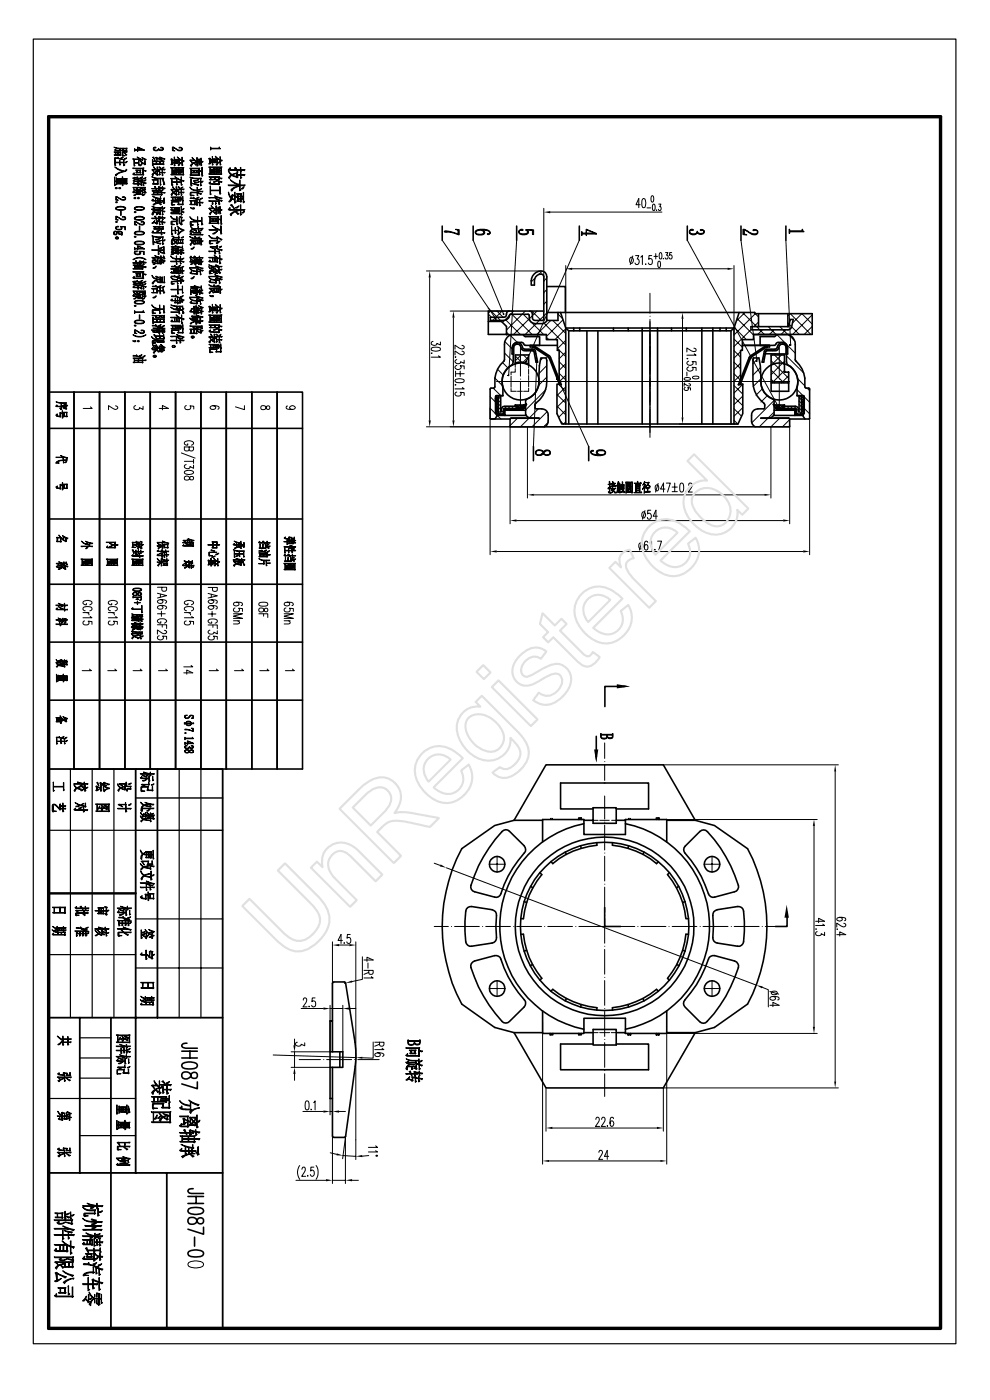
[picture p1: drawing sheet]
<svg xmlns="http://www.w3.org/2000/svg" width="210mm" height="297mm" viewBox="0 0 210 297" stroke-linecap="round" stroke-linejoin="round" font-family="sans-serif">
<defs><g id="words">
<text font-size="22.7" fill="#e0e0e0" x="61.6" y="205" transform="rotate(-45 61.6 205)">UnRegistered</text>
</g></defs>
<g fill="none" stroke="#000" stroke-width=".34">
<path d="M93.8 48v3M100.4 48v3M109.6 48v3M114.8 58.2h.1M122.9 48v3M145.8 48v3M157.2 48v3M166.7 48v3M108 66a.87 .87 0 0 0-.7 1l-.4 .3h-2.9v.7h2.9a1.38 1.38 0 0 0 1.3-1.3h3.8l.3 .2a1.38 1.38 0 0 0 1.2 1.8h1.6a.94 .94 0 0 0 .9-.9v-9.1a1.33 1.33 0 0 0-.8-1.2 1.33 1.33 0 0 0-1.5 .3 2.45 2.45 0 0 0-1 2.7h.7a1.93 1.93 0 0 1 .9-2.3h.8l.3 .5v9.1l-.3 .2h-1.6l-.5-.3a1.63 1.63 0 0 0-.4-1.6l-.2-.1M108.5 71a2.15 2.15 0 0 0-1.5 2.1v3.4a6.1 6.1 0 0 0-2 5.6l-.2 .2h-.6l-.2 .2v6.3l.1 .1h4.1M108.9 73.8v2.9l-.2 .6a4.1 4.1 0 0 0-2 4.9v1.7h-1.5l-.1 .7M108.9 73a1.16 1.16 0 0 1 1.3-.2 1.16 1.16 0 0 1 .7 1.1l.4 .2h1.8l.4 .2 .5 2.5h-.3l-.5-2.3-1.9-.1a1 1 0 0 1-.9-1 .77 .77 0 0 0-.9-.4 .77 .77 0 0 0-.5 .8v1.3h-.4v-1.3z"/>
<path d="M109.3 77a3.8 3.8 0 0 1 2.8 .2M109.3 77.2v-1.9h2.8v2.1M111 71l.3 .4h.2h3v1.9M112.5 73.3v.3h.6l3.1 2.1M113.4 73.3v.1l3.3 2.2 2.4 6h-.4l-2.2-5.5-.3-.5M115.4 66h-11.8v4.9h3.8M116 66.3h44.1v.2h12.2v4.4h-12.5v1.1h-2.3v2.3h-.4v7.2h.5v6.2l-1.1 2.3h-37.3l-1.1-2.3v-6.2h.5v-7.2h-.4v-2.3h-2.3v-1h-8.5v-1.8l-1-1h-2.8M116 60.8h3.9v5.5M118.2 73.3h-6.7l-.2-.1-.5-.5a1.69 1.69 0 0 0-1.8 .4l-.1 .4M118.4 66.3v1.7h-2.4M118.9 66.3l1.1 3.3 .6 .6h34.5M120.6 70.2v19.8"/>
<path d="M121.7 69.6v.6M123 69.6v.6M124.5 70.2v19.8M126.8 70.2v19.8M130.1 69.6v.6M133.3 69.6v.6M136.2 69.6v20.4M139.5 69.6v20.4M142.4 69.6v.6M145.6 69.6v.6M148.9 69.6v20.4M151.2 69.6v20.4"/>
<path d="M152.7 69.6v.6M154 69.6v.6M155.7 69.6l-.6 .6v19.8M155.7 69.6h-35.7v20.4M155.7 69.6v20.4M156.8 66.3l-1.1 3.3M157.5 73.3h5.7zM157.5 73.3h5.7v.3h-.6l-3.1 2.1M159.3 69.3h8l.3-1.5h.7l-.4 1.7-.2 .2-.5 .3h-7.9zM159.8 71h7.5a2.15 2.15 0 0 1 1.4 2.1v3.4a6.1 6.1 0 0 1 2 5.6l.3 .2 .7 .1v.1v6.3l-.1 .1h-4.1M160.9 66.5v2.8M162.3 73.3v.1l-3.3 2.2-2.4 6h.4l2.2-5.5 .3-.5"/>
<path d="M162.3 75l4.8 .1v-1.3a1.14 1.14 0 0 0-1.2-1.1 1.14 1.14 0 0 0-1.1 1.2l-.4 .2h-1.8l-.4 .2-.5 2.5h.3l.5-2.3 1.9-.1a.94 .94 0 0 0 .9-1 .77 .77 0 0 1 .9-.4 .77 .77 0 0 1 .5 .8v1.3M163.6 75.3h2.8v3.6h.9v4.1h-3.7zM164.7 71l-.3 .4h-.2h-3v1.9h3l.2-.1 .5-.5a1.79 1.79 0 0 1 1.9 .4v3.6l.2 .6a4.2 4.2 0 0 1 2.1 4.9v1.7h1.4l.1 .7M167.1 66.5v2.8M10.3 90.9h53.9M10.3 83.2h5.4M15.7 83.2h5.4v79.9h-5.4zM15.7 83.2v79.9M21.1 83.2h5.4v79.9h-5.4zM26.5 83.2h5.4v79.9h-5.4zM31.9 83.2h5.3v79.9h-5.3zM37.2 83.2h5.4v79.9h-5.4z"/>
<path d="M42.6 83.2h5.4v79.9h-5.4zM48 83.2h5.4v79.9h-5.4zM53.4 83.2h5.4v79.9h-5.4zM58.8 83.2h5.4v79.9h-5.4zM105.1 85l.3 .3v3l-.4 .6M105.3 83.9l-.2 .3v3.5l.5 .4h6M105.8 83.9l-.1 .7v2.9l.1 .2 .2 .2 .7-.2 .1-.8 .3-.3h2.5v-.4h-2.5a.88 .88 0 0 0-.8 1.2l-.1-3.5M108.4 88.7h5.9zM108.4 88.7h5.9M110.4 85.9v.4l1.3-.6-.5 .9-.5 .4h-.3M111.2 85.9h-1.9v.3M111.4 88.7l-3.2 .1v1.7h59.3v-.1v-1.6l-6.1-.1"/>
<path d="M111.5 87h-4.4v1.1M112.7 88.7a1.35 1.35 0 0 1-1.2-.8v-2.9l.1-.3a4 4 0 0 0 2.7-4.3l.1-2.8 .3-1.7h1.2a17.2 17.2 0 0 1-.3 7.1 6.8 6.8 0 0 1-2.1 2.7v.8l.2 .2a2.28 2.28 0 0 1 2.3 .6 2.62 2.62 0 0 1-.5 3.2M113.1 94.7v3M124.9 94.7v3M161.4 88.7h5.9zM163 88.7a1.35 1.35 0 0 0 1.2-.8v-2.9l-.1-.3a4 4 0 0 1-2.7-4.3l-.1-2.8-.3-1.7h-1.2a17.2 17.2 0 0 0 .3 7.1 8 8 0 0 0 2.1 2.7v.8l-.2 .2a2.28 2.28 0 0 0-2.3 .6 2.62 2.62 0 0 0 .5 3.2M163.6 81.2h3.7M164.2 87h4.4v1.1M164.5 85.9h1.9v.3M165.3 85.9v.4l-1.3-.5 .5 .8 .5 .4h.3M169.5 83.9v3.5l-.1-.1a.82 .82 0 0 0-.7-1.1h-2.6v.4h2.6l.2 .3 .1 .8 .2 .2 .7-.2 .1-.2-.1-3.6M170.4 83.9l.2 .3v3.5l-.4 .4h-6.1"/>
<path d="M170.6 85l-.2 .3v3l.4 .6M10.3 110.1h53.9M10.3 123.9h53.9M10.3 136.2h53.9M10.3 148.5h53.9M126.5 156.2v4.2M132.2 145.6h-3.9v4.3M106.5 176.4a1.03 1.03 0 0 1 1.6 0l3.1 3a1.13 1.13 0 0 1 0 1.6 24.2 24.2 0 0 0-5.1 8.9l-.7 .5-.5-.1-4.2-1.1a1.06 1.06 0 0 1-.8-1.4 29.8 29.8 0 0 1 6.6-11.4zM109 174l6.8-11.7h24.9l6.8 11.7 4 1.1 7.1 4.9a35.2 35.2 0 0 1 0 33l-7.1 5-4 1.1-6.8 11.7h-24.9l-6.8-11.7M109 174l-4.1 1.1-6.9 4.9a34.8 34.8 0 0 0 0 33l6.9 5 4.1 1.1M109 174h6.1M115.1 178.6v-4.7h8.8v3.1h8.8v-3.1h8.7v4.7"/>
<path d="M122.8 173.9v-.4h.5v.4M123.2 179.4l.1 .6M123.9 174.7a22.2 22.2 0 0 0-17.9 21.8 22.2 22.2 0 0 0 17.9 21.8M123.9 174h1.9M125.8 171.4h4.9v3.3h-4.9zM125.8 171.6h-6.9v-5.5h18.7v5.5h-6.9M126.6 178.8v.5a16.7 16.7 0 0 0-9.3 3.9l-.4-.4M129.9 178.8v.5a17.1 17.1 0 0 1 9.4 3.9l.3-.4M130.7 174h2M132.7 174.7a22.2 22.2 0 0 1 17.8 21.8 22.2 22.2 0 0 1-17.8 21.8M133.3 179.4l-.1 .6M139.2 173.9v-.4h.6v.4"/>
<path d="M141.4 174h6.1M145.4 179.5l3.1-3.1a1.08 1.08 0 0 1 1.6 0 28.4 28.4 0 0 1 6.6 11.8l-.5 .8-4.6 1.3a1.05 1.05 0 0 1-1.3-.7 25.6 25.6 0 0 0-5.2-8.9v-.9zM99.2 192.5l.8-.2 4.4 .7a1.09 1.09 0 0 1 .9 1.2l-.1 2.3 .1 2.4a1.08 1.08 0 0 1-.9 1.2l-4.4 .6a1.09 1.09 0 0 1-1.2-.9 22.8 22.8 0 0 1 .1-6.9zM110.5 198.2h.5a17.1 17.1 0 0 0 3.9 9.4l-.4 .3M111.2 191.3l.5 .2M112.6 188l.4 .3M114.5 185.1l.4 .4a16.7 16.7 0 0 0-3.9 9.4h-.5M119.9 180.8l.2 .5M128.3 192.5v4h3.3M136.6 180.8l-.2 .5M142 185.1l-.4 .4a17.6 17.6 0 0 1 3.9 9.4h.5M144 188l-.5 .3"/>
<path d="M145.3 191.3l-.5 .2M146 198.2h-.5a17.9 17.9 0 0 1-3.9 9.4l.4 .3M151.4 193.4l.7-.4 4.4-.7a1.1 1.1 0 0 1 1.2 1 22.6 22.6 0 0 1-.1 6.9l-.7 .5h-.4l-4.4-.6a1.08 1.08 0 0 1-.9-1.2l.1-2.4-.1-2.3zM167 194.6v1.9h-2.5M70.5 216.6h-.5v16.4h.5M100.3 204.1l4.6-1.4a1.13 1.13 0 0 1 1.3 .8 24.7 24.7 0 0 0 5.3 8.9l-.1 .9-.2 .3-3.1 3.1a1.07 1.07 0 0 1-1.6 0 28.9 28.9 0 0 1-6.6-11.9zM109 219.1h6.1M111.7 201.6l-.5 .2M113 204.6l-.5 .2M115.1 214.5v4.7h8.8v-3.2h8.8v3.2h8.7v-4.7M116.7 219.2v.3h.6v-.3M116.9 210.3l.4-.4a17.6 17.6 0 0 0 9.3 3.9v.5"/>
<path d="M120.1 211.8l-.2 .5M122.8 219.2v.3h.5v-.3M123.3 213.1l-.1 .5M123.9 219.1h1.9M125.8 218.4h4.9v3.3h-4.9zM130.7 219.1h2M133.2 213.1l.1 .5M133.2 219.2v.3h.6v-.3M136.4 211.8l.2 .5M139.2 219.2v.3h.6v-.3M139.6 210.3l-.3-.4a17.9 17.9 0 0 1-9.4 3.9v.5M141.4 219.1h6.1"/>
<path d="M143.5 204.6l.6 .2M144.8 201.6l.5 .2M150.4 203.1l.4-.2 .8-.2 4.2 1.2a1.2 1.2 0 0 1 .8 1.4 28.5 28.5 0 0 1-7 11.7h-.8l-.4-.3-3.1-3.1a1.07 1.07 0 0 1 0-1.5 25.9 25.9 0 0 0 5.1-9zM38.6 223h3.3M38.6 224.4h3.3M38.7 225.6a3.3 3.3 0 0 1 3 0l.2 .5a1.66 1.66 0 0 1-1.9 .7l-1.3-.3-.1-.4zM38.7 227.6a1.16 1.16 0 0 1 1.9 .9 .74 .74 0 0 0 1.3-.2v-.4a.7 .7 0 0 0-.6-.4 .7 .7 0 0 0-.7 .3 1.08 1.08 0 0 1-.8 1.1 1.08 1.08 0 0 1-1.2-.6zM39.7 221.3a.94 .94 0 0 0-1.1 .4l.1 .5 .7 .2h2.5M40.3 223v1.4M41.9 229.5v1.5l-3.3-1.1M70 223.1h2.7v3.3h-2.7M70.5 223.1v-14.5l.3-.3h2.3l.2 .3 2 12.5 .2 3.4-2.2 16.5-.2 .3h-2.3l-.3-.3v-14.6"/>
<path d="M72.1 223.1v3.3M125.8 221.5h-6.9v5.4h18.7v-5.4h-6.9M39.9 253.8h3.3M39.9 255.3h3.3M40 256.4a3.8 3.8 0 0 1 3 0l.2 .6a1.85 1.85 0 0 1-1.9 .6l-1.3-.3-.1-.3zM40 258.5a1.17 1.17 0 0 1 1.9 .8 .71 .71 0 0 0 .7 .3 .71 .71 0 0 0 .6-.4v-.4a.76 .76 0 0 0-.9-.4 .76 .76 0 0 0-.6 .7 .95 .95 0 0 1-1 .6 .95 .95 0 0 1-.8-.9zM41 252.2a.93 .93 0 0 0-1.1 .4l.3 .5 3 .1M41.6 253.8v1.5M40 265.5a3.3 3.3 0 0 1 3 0l.2 .5a1.66 1.66 0 0 1-1.9 .7l-1.3-.3-.1-.4zM41.3 262.5v1.9M43.2 260.3v1.5l-3.3-1"/>
<circle cx="110.4" cy="81" r="3.9"/>
<circle cx="165.3" cy="80.9" r="3.9"/>
<circle cx="105.5" cy="183.3" r="1.64"/>
<circle cx="128.3" cy="196.5" r="17.9"/>
<circle cx="128.3" cy="196.5" r="19"/>
<circle cx="151" cy="183.3" r="1.64"/>
<circle cx="105.5" cy="209.7" r="1.64"/>
<circle cx="151" cy="209.7" r="1.64"/>
</g>
<g fill="none" stroke="#000" stroke-width=".21">
<path d="M90.5 57.5h24.3M91.1 58.9v30.3M93.8 51l11.4 16.7M100.4 51l6.4 15.7M109.6 51l-1.7 28.6M113.4 59l-.7 .8M115 57.5l-.8 .7M115.4 44.2v15.4l.6-.6M116.7 45h23.7M120 56.3v13.3M121.4 57h32.9M122.9 51l-11.2 25.5"/>
<path d="M133.9 54.6a.68 .68 0 0 1 .5 .6 .68 .68 0 0 1-.5 .7l-.3-.6v-.4zM134.2 54.3l-.5 1.8M134.8 54.2h.7l-.3 .7a.58 .58 0 0 1 .4 .8 .58 .58 0 0 1-.8 .3l-.1-.2M135.8 43.4h-.9l.6-1.3v2M135.9 54.6l.4-.4v1.9M136.3 42.2l.3-.1a1.69 1.69 0 0 1 .2 1.9l-.3 .1a1.74 1.74 0 0 1-.2-1.9zM137 56h.1M137.2 44.1h.8M138.2 41.6l.1-.1a.84 .84 0 0 1 0 1.4l-.2-.6zM138.3 54.2h-.6v.7a.44 .44 0 0 1 .6 .2l.1 .3a.53 .53 0 0 1-.6 .7l-.3-.3M138.5 43.4l.1-.1a.91 .91 0 0 1 .1 1.4l-.3-.3zM138.7 54.4h.8"/>
<path d="M139.1 53.8v1.1M139.3 44.5v.1M139.6 55.4h.3a.91 .91 0 0 1-.1 1.4l-.3-.6zM139.7 43.3h.5l-.3 .5a.37 .37 0 0 1 .3 .5 .37 .37 0 0 1-.5 .2l-.1-.1M139.9 53.7l.2-.1a.91 .91 0 0 1 .1 1.3l-.3-.2zM140.7 54.8l.1 .1M141.2 53.6h.5l-.3 .5a.38 .38 0 0 1 .3 .5 .38 .38 0 0 1-.6 .2v-.1M142.5 53.6h-.4l-.1 .6a.37 .37 0 0 1 .6 .3 .37 .37 0 0 1-.6 .3v-.1M145.8 51l19.5 35.6M155.7 56.3v14.8l4.5-4.6 .7 .8M157.2 51l3.4 25.6M166.7 51l1 22.3"/>
<path d="M91.6 73.8l.7-.1a.85 .85 0 0 1 1.1 .4 1.3 1.3 0 0 1-1.5 .3l-.3-.1zM91.7 74.9l-.1 .1M91.9 72.4l-.2 .1a.38 .38 0 0 0-.2 .4 .38 .38 0 0 0 .3 .3h.7l.2-.4 .7 .4v-.6M93 75.5l.4 .3h-1.9M95.5 66h13.2M96.2 67.4v21.8M96.6 78.7v1.2M96.7 75.7h-.2l.1 .1M96.8 79.3h1.7M96.9 76.3l-.2 .1a.54 .54 0 0 0 .1 .7 .54 .54 0 0 0 .7 0l.2-.4 .8 .4v-.7M96.9 77.5l-.2 .1a.54 .54 0 0 0 .1 .8 .54 .54 0 0 0 .7-.1l.3-.3-.2-.4h.9v.7M97.6 78.7v1.2"/>
<path d="M98 73.3l.2 .1a.41 .41 0 0 1 .1 .6 .41 .41 0 0 1-.6-.1l-1.2-.7v.9M98 74.5l.2 .1a.41 .41 0 0 1 .1 .6 .41 .41 0 0 1-.6 0l-1.2-.7v.8M103.5 65.4l2.9 2.8M103.6 66.6l.7 .7M104 66l-.4 .5M104.9 68l.2 .2M105.4 66l1.3 1.3M105.6 78.4l1.2 1.2M106.5 66l-2.2 2.2M106.6 76.9l1.1 1.2M107 76.3l-.2 .4M107 74.9l1.9 1.8"/>
<path d="M107.1 72.5l1.8 1.7M107.3 67.9l3.1 3.1M107.4 70.5l.5 .5M108.2 71.1l1.6 1.6-.3 .4M108.4 79.8v1M108.5 66.6l4.4 4.4M109 74.8l-.3 .3M109 66l-2.5 2.4M109 73.5l-.4 .4M109.3 78.2v.7h-.9v.6M109.3 75.5l1.3 1.3M109.3 77.2v.7"/>
<path d="M110.4 73.9v5.9M110.5 75.3l-1.2 1.2M110.6 73.1l-.2 .3M111 74l-.3 .2M111 66.7l4.4 4.3M111 75.3l1.1 1.1M111.4 66l-4 4M112.1 74.1l-.3 .3M112.1 77.4v.7M112.1 78.4v1M112.1 79.7v1M112.1 75.6l-1.2 1.3"/>
<path d="M112.8 66l2 2M113.3 74.1l-.3 .3M113.7 75l-.3 .3M113.9 76l-.3 .3M113.9 76.5l-.8 18.2M113.9 66l-5 5M114.5 71.5v1.9M115 76.1l-.4 .4M115.3 66l.1 .1M115.4 68.6l4.6 4.6M115.9 71.5l.5 .5M116 77.5l-1.6 1.7"/>
<path d="M116 63.9l-.6 .7M116 66.4l-4.6 4.6M116 61.4l-.6 .7M116.2 75.6l.3 .2 .1 .4M116.8 68l-3 3M117.3 68l2.7 2.7M118.2 73.9l1.8 1.7M118.4 66.6l.9 1M118.6 66.3l-.2 .2M118.6 76.7l1.4 1.4M118.6 79.2l1.4 1.4M119.4 67.9l-3.5 3.5"/>
<path d="M120 72.2l-1.8 1.8M120 74.7l-1.4 1.4M120 77.2l-1.4 1.4M120 79.6l-1.4 1.4M120.1 69.7l-2.4 2.3M137.9 62.2v4.3M137.9 67.8v25M137.9 72.7h.1M137.9 79.3h.1M137.9 75.9h.1M137.9 79.8h.1M137.9 67.1h.1"/>
<path d="M137.9 73.7h.1M137.9 76.3h.1M144.1 66.3h13.9l-1.8 1.8M144.8 67.6v21M145.7 78.9v.8M145.9 76.1h-.2l.1 .1M146.1 76.6l-.2 .1a.54 .54 0 0 0 .1 .8 .54 .54 0 0 0 .7-.1 .42 .42 0 0 0 .2-.7h-.1h.9v.7M146.1 77.8l-.2 .1a.54 .54 0 0 0 .1 .8 .54 .54 0 0 0 .7-.1 .42 .42 0 0 0 .2-.6l-.1-.1 .9 .1v.6M147 79.9l1-.1 .2 .3a.91 .91 0 0 1-1.3-.1zM147.2 73.9l.5 .2-.1 .4h-.7l-1.2-.7v.9M147.3 75l.4 .3h-2M155.7 71.9l1.8 1.8"/>
<path d="M155.7 74.4l1.4 1.4M155.7 76.8l1.4 1.4M155.7 79.3l1.4 1.4M155.7 69.5l2.6 2.5M156.4 67.6l3.4 3.5M157.1 74.6l-1.4 1.4M157.1 77l-1.4 1.4M157.1 79.5l-1.4 1.4M157.5 66.3l4.6 4.6M157.5 74.2l-.2 .1M159.3 69.9l-3.6 3.6M159.5 75.6l-.2 .2-.2 .4"/>
<path d="M159.8 71.9l-.2 .1M159.9 66.3l.2 .1M160.8 76.1l-1.1 1M160.9 68.3l-1 1M161.3 78l-1.6 1.6M161.7 70l-1 .9M161.8 76l.3 .3M162 75l.3 .3M162.4 74.1l.3 .3M163 69.3l1.6 1.6M163.6 76.5l3.7 3.8M163.6 78.5l2.7 2.7"/>
<path d="M163.6 74.1l.3 .3M163.8 75.3l-.2 .3M164.2 70l-1 .9M164.3 75.3l2.1 2.1M164.7 74l.3 .2M164.8 71l3.9 3.9M165.1 73.1l.2 .3M165.3 73.9v5.9M165.4 69.3l1.7 1.6M165.8 75.3l-2.2 2.2M165.9 72.7l.3 .4M166.3 75.3l.1 .1"/>
<path d="M166.4 78.6l-2.6 2.6M166.4 76.7l-2.8 2.8M166.7 70l-1 .9M166.7 73.5l.4 .4M166.7 74.8l.3 .3M166.8 75.5l3.7 3.7M167.1 68.5l2.4 2.4M167.3 71l1.3 1.3M167.3 79.7l-1.5 1.5M167.6 66.5l-.5 .5M167.6 66.5l4.4 4.4M168.1 68.5l2-2 2.2 2.2"/>
<path d="M168.7 76.3l.2 .4M172.3 66.8l-4.2 4.1M172.3 69.2l-1.7 1.7M19.2 86.3l.4 .3h-2M24.5 86.1l.3 .1a.41 .41 0 0 1 0 .6 .41 .41 0 0 1-.6 0l-1.2-.7v.8M28.8 86.1h-.2a.41 .41 0 0 0-.1 .6l.9 .2 .2-.4 .7 .4v-.7M33.8 86.6h1.9l-1.2-.6v.9M38.5 96.1l2.9 1.1M39.1 97.9h2M39.2 100l.8-.2a.92 .92 0 0 1 1.1 .5 1.42 1.42 0 0 1-2 0zM39.5 98.5a.4 .4 0 0 0-.4 .3 .4 .4 0 0 0 .1 .4l.6 .2 .4-.1 .1-.3 .8 .3v-.6M39.5 86.1l-.2 .1a.45 .45 0 0 0 .1 .7h.3a.49 .49 0 0 0 .7-.2 .49 .49 0 0 0-.1-.6l.8 .1v.6"/>
<path d="M39.8 94.1v.3h-.2a.45 .45 0 0 1-.5-.5 1.37 1.37 0 0 1 2 0v.2l-.5 .3M40.1 94.8v.6l.2 .2h.5l.3-.2v-.6h-2v.6l.4 .3a.45 .45 0 0 0 .6-.3M41.1 97.4v.9M45.2 86.1l.5 .2a.57 .57 0 0 1-.5 .6 .57 .57 0 0 1-.6-.4 1.19 1.19 0 0 1 1.9-.1l-.3 .4M51.9 86.1v.8l-2-.6M55.4 86.2a.75 .75 0 0 1 1.2 .6h.5l.1-.4-.2-.3a.56 .56 0 0 0-.7 .6 .54 .54 0 0 1-.7 .2 .54 .54 0 0 1-.2-.7zM61 86.1l-.2 .1-.1 .3a1.33 1.33 0 0 0 1.9-.1 .66 .66 0 0 0-.6-.3 .66 .66 0 0 0-.6 .4l.6 .4M90.5 90.5h25M96.6 80.5l.8-.2a1.13 1.13 0 0 1 1.1 .4v.1a1.55 1.55 0 0 1-2 0zM96.7 81.7h-.2h.1M96.9 83.2l-.3 .1a.6 .6 0 0 0 .3 .8 .6 .6 0 0 0 .8-.2l.1-.4-.2-.3 .9 .1v.6M98.1 82.2l.4 .3h-2"/>
<path d="M104 84.2l1.1 1.1M104.1 88.9h.9M104.6 82.3l1.6 1.6M105 80.2l1.7 1.7M105.1 85l.6 .5-.6 .7M105.1 85.9l.6 .7-.6 .6M105.1 86.4l.6 .6-.6 .7M105.1 85.4l.6 .6M105.1 86.9l.6 .6M105.1 87.4l.8 .7M105.1 84.4l.6 .7-.6 .6M105.2 84.1l.5 .4"/>
<path d="M105.3 80.9h62.2M105.4 83.9l-.2 .2M105.7 84.6l-.6 .6M105.7 86.1l-.6 .5M105.7 87.5l-.4 .4M105.7 87.2l.7 .7M105.7 86.4l.5 .5M105.7 85.7l.5 .4M105.7 84.9l.5 .5M105.8 84.2l.4 .5M105.8 83.9l-.7 .8M105.9 87.9l-.3 .2"/>
<path d="M106.1 87.9l.2 .2M106.2 88.9l-2.2-2.3v31.1M106.3 87l.5 .5M106.4 87.9l-.3 .2M106.5 86.4l.3 .4M106.5 87.9l.3 .2M106.8 87.1l.3 .3M106.8 87.6l.3 .3M107 86.2l.4 .4M107.1 86.6l-.3 .3M107.1 87.2l-.3 .2M107.1 87.7l-.5 .4"/>
<path d="M107.3 86.6l.4 .4 .4-.4M107.6 86.6l-.4 .4-.3-.3M107.7 86.2l.5 .4M107.8 86.6l.4 .4 .4-.4M108.2 90.4v20.7M108.3 86.6l.4 .4 .4-.4M108.4 81.1v1.1M108.4 82.4v.6h1.1M108.5 86.2l.4 .4M108.8 86.6l.4 .4 .4-.4M109.3 85.9l.3 .3M109.6 85.9l1 1.1"/>
<path d="M109.8 83h1M109.8 88.7l-1.6 1.6M109.8 85.9l-.2 .3M110.1 85.9l.3 .4M110.3 85.9l-.7 .7-.4-.4M110.4 80.4h.1M110.4 81.1v5.9M110.4 86.3l-.7 .7-.4-.4M110.4 86.3l.5 .5M110.8 86.1l.4 .5M111.1 86l.3 .3M111.3 85.8l-1.1 1.2-.6-.5"/>
<path d="M111.3 86.4l-.6 .5M111.4 85.8l.2 .2M111.9 90.5v15.2M112.1 81v1M112.1 82.3v.7h-1M112.2 88.7l-1.8 1.8M113.7 85.5l-.2 .2v.2M114.2 86.7l-1.9 1.9M115.8 82.6l-4.3 4.4M116 80l-1.7 1.7M116.1 87.3l-3.2 3.2M116.3 89.6l-1 .9"/>
<path d="M118.1 83.7l1.9 1.8M118.1 86.1l1.9 1.9M118.3 80.3l6.6 14.4M118.4 81.5l1.6 1.6M118.9 89.4l.6 .6M120 82.1l-1.9 1.8M120 84.6l-1.9 1.8M120 87l-1.5 1.5M120 89.5l-.5 .5M137.9 85.9h.1M137.9 82.5h.1M137.9 86.4h.1"/>
<path d="M137.9 80.3h.1M137.9 86.9h.1M145.2 80.2l.7-.1 .6 .2a.84 .84 0 0 1-1.4 0zM145.2 81h.1M145.4 82.2a.34 .34 0 0 0-.3 .5 .34 .34 0 0 0 .5 .1l.4-.1-.1-.5 .6 .1v.5M146.1 81.4h.2a.28 .28 0 0 1 .1 .4 .28 .28 0 0 1-.4 .1l-.9-.5v.5M155.7 81.8l1.9 1.8M155.7 84.2l1.9 1.9M155.7 86.7l1.6 1.6M155.7 89.1l.8 .9h-12.4M157.6 81.5l-1.9 1.9M157.6 84l-1.9 1.8"/>
<path d="M157.6 86.5l-1.9 1.8M160.2 90.5h7.3M161.4 80.3l-1.6 1.7M161.6 82.6l-1.2 1.3M162 85.5l.2 .2v.2M162.6 84.1l-1.2 1.2M163.6 80.5l.7 .7M164.1 85.1l-4.6 4.6M164.2 87.4l-3.1 3.1M164.3 85.8l-.2 .2M164.4 85.8l1.2 1.2M164.4 86.4l.6 .5"/>
<path d="M164.6 86l-.3 .3M165 86.1l-.5 .5M165.3 86.3l-.5 .5M165.3 81.1v5.9M165.3 80.4h.1M165.3 86.3l.7 .7 .4-.4M165.4 88.7l-1.9 1.8v15.2M165.4 85.9l.7 .7M165.6 85.9l-.3 .4M165.9 85.9l.8 .7M166.1 86.5l-.6 .5M166.2 86.6l.3 .4 .4-.4"/>
<path d="M166.2 85.9l-1.1 1.1M166.4 85.9l-.3 .3M166.6 86.6l.4 .4M166.9 86.2l.5 .4-.4 .4M167.1 86.6l.4 .4 .4-.4M167.5 89l-1.5 1.5M167.5 90.4v20.7M167.6 86.2l.9 .8M167.6 86.6l.4 .4 .4-.4M168.4 86.2l1 1M168.6 86.6l.3 .3M168.6 87.2l1 .9"/>
<path d="M168.6 87.7l.5 .4M168.8 86.7l-.3 .3M168.9 87.6l-.3 .3M168.9 87.1l-.3 .3M169.1 82.7l1.4 1.4M169.1 80.3l1.6 1.6M169.2 87.9l-.3 .2M169.5 87.3l.4 .4M169.5 86.6l.5 .4M169.5 85.8l.5 .5M169.5 85.1l.5 .4M169.5 84.3l.5 .5"/>
<path d="M169.6 87.9l-.2 .2M169.8 87.9l.3 .2M169.9 84l.7 .7M170 86.1l1.7 1.7M170 84.6l.6 .6M170 85.5l.6 .7M170 87l.6 .7M170 87.5l.4 .4M170.5 84.1l-.5 .4M170.6 84.4l-.6 .7 .6 .6M170.6 84.2l1.1 1.1M170.6 85.9l-.6 .6 .6 .7"/>
<path d="M170.6 85l-.6 .5M170.6 85.4l-.6 .6M170.6 86.4l-.6 .6M170.6 86.9l-.6 .6M170.6 87.4l-.7 .7M171.2 82.3l.5 .6M171.7 88.8v28.9M39.2 101.1a.77 .77 0 0 1 1.2 .7h.5l.2-.2-.2-.5h-.5a.69 .69 0 0 1-.5 .7 .69 .69 0 0 1-.8-.2zM105.4 117h65M109.6 110.4h56.6M113.2 105h49M135.7 115.3a.61 .61 0 0 1 .7 .4 .61 .61 0 0 1-.4 .8l-.5-.3z"/>
<path d="M136.2 114.9l-.6 1.8M136.3 108.7l.1-.1a.68 .68 0 0 1 .5 .6 .68 .68 0 0 1-.5 .7l-.3-.6zM136.8 108.3l-.5 1.8M137.4 115.1a.33 .33 0 0 0-.5-.2l-.2 .3a1.31 1.31 0 0 0 .3 1.5 .63 .63 0 0 0 .5-.6 .63 .63 0 0 0-.5-.6l-.4 .6M137.9 115.2l.3-.4v1.9M138 108.2h-.6v.8a.44 .44 0 0 1 .7 .1v.8a.39 .39 0 0 1-.5 .3 .39 .39 0 0 1-.3-.4M138.9 116.5l-.1 .1h.2M139.1 102.9h.2a.66 .66 0 0 1 .4 .6 .66 .66 0 0 1-.4 .6l-.3-.5zM139.4 109.5h-.9l.6-1.3v1.9M139.5 114.8h.8l-.6 1.9M139.6 102.6l-.5 1.8M141 103.8h-.9l.7-1.3v1.9"/>
<path d="M141.3 102.5h.9l-.6 1.9M142.6 103.3h1.1M142.6 104.3h1.1M143.1 102.5v1.6M144.3 102.6l.3-.1a1.21 1.21 0 0 1 .4 1.5l-.1 .3-.4 .1a1.71 1.71 0 0 1-.2-1.8zM145.4 104.2v.2l.1-.1M146.1 102.9v-.2a.42 .42 0 0 1 .6-.1 .42 .42 0 0 1 .1 .6l-.8 1.2h.8M17.6 130h1.3M17.9 131.7l-.2 .2a.44 .44 0 0 0 .2 .6l.3 .1a.53 .53 0 0 0 .7-.6l-.2-.2 .8 .1v.6M18.1 129.6a.43 .43 0 0 1-.4-.2 .43 .43 0 0 1 0-.5 1.55 1.55 0 0 1 1.8 .1 .45 .45 0 0 1-.5 .6M18.3 128v.3l-.7-.3a.58 .58 0 0 1 .7-.6l.7 .1a.41 .41 0 0 1 .4 .2 .41 .41 0 0 1 0 .4l-.4 .2M18.3 130l.5 .1 .1 .4"/>
<path d="M19.1 130.8l.4 .3h-1.9M23 130h1.2M23.4 131.7a.42 .42 0 0 0-.4 .4 .42 .42 0 0 0 .2 .4l.3 .1a.53 .53 0 0 0 .7-.6l-.1-.2 .8 .1v.6M23.4 129.6a.43 .43 0 0 1-.4-.2 .43 .43 0 0 1 .1-.5 1.55 1.55 0 0 1 1.8 .1 .45 .45 0 0 1-.5 .6M23.7 128v.3l-.7-.3a.58 .58 0 0 1 .7-.6l.7 .1a.41 .41 0 0 1 .4 .2 .41 .41 0 0 1 0 .4l-.4 .2M23.7 130l.5 .1v.4M24.5 130.8l.4 .3h-1.9M33.4 124.6h1.9v.5l-.2 .3h-.6l-.2-.3v-.5M33.4 125.8l1.9 .6-1.9 .5M33.4 132.5h1.9v.8M33.4 130.2h1.6M33.8 134.9l-.3 .1a.58 .58 0 0 0 .5 .8 .58 .58 0 0 0 .6-.8h.7v.6"/>
<path d="M34 127.2l.5 .2a.56 .56 0 0 1-.4 .7 .56 .56 0 0 1-.7-.5 1.19 1.19 0 0 1 1.9 .1l-.3 .3M34 128.4l.5 .2a.56 .56 0 0 1-.4 .7 .56 .56 0 0 1-.7-.4 1.19 1.19 0 0 1 1.9 0l-.3 .3M34 126.1v.6M34.1 131.9v.3h-.2l-.5-.3a1.08 1.08 0 0 1 1.8-.4l.1 .4-.4 .3M34.2 129.7v1.1M34.4 132.5v.5M34.9 133.7a.39 .39 0 0 1 .5 .4 .39 .39 0 0 1-.6 .3l-1.4-.8v.9M39.1 130h1.3M39.5 131.7a.4 .4 0 0 0-.4 .3 .4 .4 0 0 0 .1 .4l.7 .2a.45 .45 0 0 0 .4-.2 .45 .45 0 0 0 0-.5l-.1-.1 .9 .1v.6M39.6 129.6a.45 .45 0 0 1-.5-.6 1.52 1.52 0 0 1 2 0 .45 .45 0 0 1-.5 .6M39.9 128v.3h-.3l-.5-.3a.93 .93 0 0 1 1.5-.5 .45 .45 0 0 1 .5 .5l-.5 .3M39.9 130a.51 .51 0 0 1 .5 .5"/>
<path d="M40.7 130.8l.4 .3h-2M44.1 124.6h2l-.1 .7-.3 .2-.5-.2-.1-.7M44.1 125.9l2 .5-2 .5M44.1 132.6h2v.8M44.1 130.3h1.7M44.5 133.7h-.1a.41 .41 0 0 0-.3 .4 .41 .41 0 0 0 .3 .4h.8l.2-.4 .7 .4v-.7M44.5 134.9l-.1 .1a.41 .41 0 0 0-.3 .4 .41 .41 0 0 0 .3 .3l.5 .1a.46 .46 0 0 0 .5-.2 .46 .46 0 0 0 0-.6h-.2h.9v.6M44.8 127.2l.3 .1 .3 .3a.66 .66 0 0 1-.6 .5 .66 .66 0 0 1-.7-.5 1.35 1.35 0 0 1 2 0l-.1 .3-.2 .1M44.8 128.5h.3l.3 .4a.66 .66 0 0 1-.6 .4 .66 .66 0 0 1-.7-.4 1.35 1.35 0 0 1 2 0l-.1 .3h-.2M44.8 126.1v.6M44.9 131.9v.3h-.5l-.3-.3v-.3a1.52 1.52 0 0 1 2 0 .45 .45 0 0 1-.5 .6M45 129.7v1.1"/>
<path d="M45.2 132.6v.5M49.5 130.2h1.9l-1.9 .5 1.9 .5h-1.9M49.5 131.7h1.3M49.9 129l-.3 .1a.44 .44 0 0 0 .2 .7h.3a.53 .53 0 0 0 .7-.5l-.2-.3 .8 .1v.6M50.2 127.8l.4 .1a.57 .57 0 0 1-.4 .7 .57 .57 0 0 1-.7-.4l.3-.4h.4a.98 .98 0 0 1 1.2 .3l-.1 .3-.1 .1M50.4 131.7l.4 .3-.1 .3-1.2 .1M54.9 130.2h1.9v.8M55 127.9l.7-.1a.87 .87 0 0 1 1.1 .3v.2a1.48 1.48 0 0 1-1.9 0zM55 129.1a.75 .75 0 0 1 1.2 .6l.3 .1 .3-.3-.1-.4h-.5a.7 .7 0 0 1-.5 .7 .7 .7 0 0 1-.8-.3zM55.9 130.2v.5M60.3 130.2h1.9l-1.9 .5 1.9 .5h-1.9M60.3 131.7h1.2"/>
<path d="M60.7 129a.4 .4 0 0 0-.4 .2 .4 .4 0 0 0 .1 .5l.4 .1a.53 .53 0 0 0 .7-.5l-.1-.3 .8 .1v.6M60.9 127.8l.5 .1a.56 .56 0 0 1-.4 .7 .56 .56 0 0 1-.7-.4l.1-.3 .5-.1a.95 .95 0 0 1 1.3 .5l-.3 .2M61.2 131.7l.3 .3v.3l-1.2 .1M19 141.9l.4 .4h-2M24.4 141.9l.4 .4h-1.9M29.8 141.9l.3 .4h-1.9M35.2 141.9l.3 .4h-1.9M39 142.7h1.9l-1.3-.6v.9M40.5 141.2l.4 .3h-1.9M45.9 141.9l.4 .4h-1.9M51.3 141.9l.4 .4h-2M56.7 141.9l.4 .4h-2"/>
<path d="M62.1 141.9l.3 .4h-1.9M128.3 157.6v3.3M125.8 174h1.1M127.2 174h2M128.3 162.3v3.3M128.3 168.9v4.8M128.3 175v5.3M128.3 174.4h.1M128.3 161.6h.1M129.7 174h1M140.7 162.3h37.1M141.4 173.9h31.9"/>
<path d="M172.7 175.2v42.6M177.2 163.7v65.7M70.5 199.8v23.3M72.6 199.5h-.9l.6-1.3v1.9M73 200l-.1 .1h.2M74.3 198.2h-.6l-.1 .8h.1a.62 .62 0 0 1 .8 .4 .62 .62 0 0 1-.4 .7h-.4l-.1-.3M75.5 199.8v46.2M92.1 196.5h3M92.1 183.1l1.3 .5M94.7 184.1l65.7 24.9M95.8 196.5h.1M96.4 196.5h5.3"/>
<path d="M102.4 196.5h.1M103 196.5h5.3M103.8 183.3h3.4M105.4 181.6v1.8M105.4 183.5v1.5M109 196.5h.1M109.6 196.5h5.3M115.5 196.5h.1M116.2 196.5h5.2M122.1 196.5h.1M122.8 196.5h5.3M128.3 181.6v5.3"/>
<path d="M128.3 188.2v5.3M128.3 194.8v5.3M128.3 181h.1M128.3 187.6h.1M128.3 194.2h.1M128.7 196.5h.1M129.4 196.5h5.3M135.3 196.5h.1M136 196.5h5.3M141.9 196.5h.1M142.6 196.5h5.2M148.5 196.5h.1"/>
<path d="M149.1 196.5h5.3M149.3 183.3h1.8M151 181.6v1.8M151 183.5v1.5M151.2 183.3h1.5M155.1 196.5h.1M155.7 196.5h5.3M161.7 196.5h.1M162.3 196.5h3M173 195.4h1.9l-1.3-.6v.9M173.2 197.1l-.1-.1v.1M173.3 197.6l-.2 .2a.45 .45 0 0 0 .2 .7h.7l.2-.4 .7 .4v-.7"/>
<path d="M174.5 196l.4 .3h-1.9M177.5 198.3h1.9l-1.3-.6v.9M177.7 197.1h-.2l.1 .1M178.1 194.6l.5 .2a.56 .56 0 0 1-.4 .7 .56 .56 0 0 1-.7-.5 1.29 1.29 0 0 1 1.9 0l-.1 .3h-.2M179 195.9l.2 .1a.41 .41 0 0 1 .1 .5 .41 .41 0 0 1-.6 0l-1.2-.7v.9M63.9 213.9h4.7M64.3 212.2l.1-.3a.42 .42 0 0 1 .6-.1 .42 .42 0 0 1 0 .6l-.7 1.2h.8M65.6 213.4l-.1 .1h.1M66.8 211.7h-.6v.8v-.1a.45 .45 0 0 1 .7 .2l.1 .3a.53 .53 0 0 1-.6 .7l-.3-.3M70 213.9h2.7M70 213.3v9.8h-8.2M71.9 200.5h2.2"/>
<path d="M72.7 213.3v9.8M73.3 208.5l-.2 .1M74.1 213.9h1.4M76.9 203v4.8l-2.2 .4M77.2 203.7h2l-1.4-.6v.9M77.2 205.9h2l-.2 .7h-.7l-.1-.7M78.1 204.3v1.1M78.2 206.3l-1 .4M78.8 207.2l.4 .3h-2M103.8 209.7h3.4M105.4 208v3.4M115.1 216.8v30.2"/>
<path d="M125.8 219.1h1.1M127.2 219.1h2.1M128.3 201.4v5.3M128.3 208v5.3M128.3 214.6v5.3M128.3 200.7h.1M128.3 207.3h.1M128.3 213.9h.1M129.7 219.1h1M141.4 218.7v28.3M141.4 219.2h31.9M149.3 209.7h1.8"/>
<path d="M151 208v3.4M151.2 209.7h1.5M161.7 209.5l1.3 .5v3.6M163.3 213.3h2l-1.4-.7v1M163.3 210.3l1.9 .6M163.7 210.4l.6-.1 .6 .3a.66 .66 0 0 1-.7 .4 .66 .66 0 0 1-.6-.4zM163.9 211.4l.5 .2a.56 .56 0 0 1-.4 .7 .56 .56 0 0 1-.7-.5l.1-.2 .5-.2a.95 .95 0 0 1 1.4 .5l-.3 .2M57.9 223.8l17.6 .6M61.8 226.4h8.2M62.5 220.4v1.4M62.5 223.1v3.3M62.5 227.8v1.4"/>
<path d="M63.1 221.1l-.3 .1a.39 .39 0 0 0 .2 .7h.7l.2-.4 .7 .4v-.7M63.4 224.8h4.6M64.3 235.8h4.3M64.9 233.6l.3-.1a1.21 1.21 0 0 1 .3 1.6l-.1 .3-.3 .1a1.71 1.71 0 0 1-.2-1.9zM66 235.3v.2l.1-.1M66.5 233.9l.3-.4v2M68.7 224.8h.1M69.3 224.8h5.3M70 233v3.5M70 235.8h.5M70.5 233v3.5M71.9 235.8h1.4"/>
<path d="M75.2 224.8h.1M75.9 224.8h4.5M79.2 221.1v3.4l-2.3-.1M79.5 221.1h1.9v.5l-.2 .3h-.5l-.2-.3v-.5M80.1 223.3l.5 .3a.56 .56 0 0 1-.4 .6 .56 .56 0 0 1-.7-.4 1.19 1.19 0 0 1 1.9 .1l-.3 .2M80.5 221.5l-1 .4M81.1 222.4l.3 .3h-1.9M115.8 230.8v9.2M117.2 239.3h22.2M126.4 237.5v-.3a.42 .42 0 0 1 .7 0 .42 .42 0 0 1 0 .6l-.8 1.2h.9M127.6 237.5l.1-.3a.42 .42 0 0 1 .6 0 .42 .42 0 0 1 0 .6l-.8 1.2h.9M128.3 221.2v5.2"/>
<path d="M128.3 227.8v4.8M128.3 220.5h.1M128.3 227.1h.1M128.9 238.8l-.1 .1h.1M130.1 237.3v-.2l-.4-.1a1.55 1.55 0 0 0 0 2 .56 .56 0 0 0 .5-.7 .56 .56 0 0 0-.6-.4l-.2 .4M177.8 230.8h-37.1v9.2M62.8 250.4h6.4M63.6 247.3a2.49 2.49 0 0 0 0 2.9M64 248.1l.2-.4a.51 .51 0 0 1 .6 .3 .51 .51 0 0 1-.2 .6l-.6 .9h.8M65.3 249.3v.2l.1-.1M66.6 247.6h-.7v.8a.6 .6 0 0 1 .8 .2 .6 .6 0 0 1-.2 .8l-.4 .1-.3-.3M67 247.3a2.69 2.69 0 0 1 0 2.9"/>
<path d="M70.1 244.6l1.3 .3M70.5 241v10.1M70.5 250.4h2.8M72.8 245.1l2.7 .2M73.1 241.3h.2v-.3l-.6 4.8M73.3 241.3v9.8M74.7 250.4h1.3M78.2 245.1l-1.3 .2M79.7 243.1l.4 .3h-2M79.7 244.1l.4 .3h-2M79.8 245.1l.3 .1-.2 .1-.2-.1zM116.5 246.3h23.6"/>
<path d="M127 244.5l.1-.3a.41 .41 0 0 1 .6 0 .41 .41 0 0 1 0 .6l-.7 1.1h.8M129.1 245.3h-.9l.6-1.3v1.9M40 267.8a3.3 3.3 0 0 1 3 0l.2 .5a1.85 1.85 0 0 1-1.9 .7l-1.3-.4-.1-.3z"/>
</g>
<g fill="#000">
<path d="M91.1 57.5l.3 1.4h-.5zM115.4 45l1.3-.2v.4zM120 57l1.4-.2v.5zM154.3 56.8l1.4 .2-1.4 .3zM96.2 66l.2 1.4h-.4zM105.1 67.6v.2zM105.1 67.5v.4zM105.1 67.8v.1zM105.2 67.5v.4zM105.2 67.5l-.1 .4zM105.2 67.5l.2 .1-.2 .3zM105.4 67.6v.2l-.2 .1z"/>
<path d="M105.4 67.6v.2zM106.7 66.5l-.1 .2zM106.7 66.5v.2zM106.7 66.5v.3zM106.8 66.5v.3zM106.7 66.8h.1zM106.8 66.5h.2l-.2 .3zM107 66.5l-.2 .3zM107 66.5v.3zM107.7 79.5v.2zM107.8 79.5v.3zM107.7 79.7l.1 .1z"/>
<path d="M107.9 79.5v.3zM107.9 79.5l-.1 .3zM107.9 79.5h.1l-.1 .3zM108 79.5l-.1 .3zM108 79.5v.2zM111.5 76.5v.2zM111.5 76.5v.3zM111.6 76.5v.4zM111.5 76.8l.1 .1zM111.7 76.5v.4zM111.7 76.5l-.1 .4zM111.7 76.5h.1l-.1 .4z"/>
<path d="M111.8 76.5l-.1 .4zM111.8 76.5v.3zM113.7 76.4v.2zM113.8 76.3v.4zM113.7 76.6l.1 .1zM113.9 76.3l-.1 .4zM113.9 76.3l.1 .1-.1 .3zM114 76.4l-.1 .3zM114 76.4v.2zM144.8 66.3l.2 1.3h-.4zM160.4 76.5v.2zM160.5 76.4v.4z"/>
<path d="M160.4 76.7l.1 .1zM160.5 76.4l.1 .1-.1 .3zM160.6 76.5l-.1 .3zM160.6 76.5v.2zM167.5 73.1v.2zM167.6 73v.4zM167.5 73.3l.1 .1zM167.7 73v.4zM167.7 73l-.1 .4zM167.7 73l.1 .1-.1 .3zM167.8 73.1v.2l-.1 .1zM167.8 73.1v.2z"/>
<path d="M90.9 89.2h.5l-.3 1.3zM96 89.2h.4l-.2 1.3zM118.1 80.2v.2zM118.2 80.1v.4zM118.2 80.2v.3zM118.1 80.4l.1 .1zM118.3 80.1l-.1 .4zM118.3 80.1l.1 .1-.1 .3zM118.4 80.2l-.1 .3zM118.4 80.2v.3zM144.6 88.6h.4l-.2 1.4zM165.2 86.5v.2z"/>
<path d="M165.3 86.5v.3zM165.2 86.7l.1 .1zM165.3 86.4v.4zM165.3 86.4l.1 .1-.1 .3zM165.4 86.5l-.1 .3zM165.4 86.5v.3zM104 117l1.4-.3v.5zM108.2 110.4l1.4-.2v.5zM111.9 105l1.3-.2v.4zM162.2 104.8l1.3 .2-1.3 .2zM166.2 110.2l1.3 .2-1.3 .3zM170.4 116.7l1.3 .3-1.3 .2z"/>
<path d="M126 159h.9l-.4 2.7zM130.8 145.2l2.8 .4-2.8 .4zM132.2 145.4l1.4 .2-1.4 .2zM116.7 173.5v.4zM117.3 173.5v.4zM116.7 173.5h.6l-.6 .4zM116.7 173.9l.6-.4v.4zM122.8 173.5v.4zM123.3 173.5v.4zM122.8 173.5h.5l-.5 .4zM122.8 173.9l.5-.4v.4zM126.2 160.4h.5l-.2 1.3z"/>
<path d="M133.2 173.5v.4zM133.8 173.5v.4zM133.2 173.5h.6l-.6 .4zM133.2 173.9l.6-.4v.4zM139.2 173.5v.4zM139.8 173.5v.4zM139.2 173.5h.6l-.6 .4zM139.2 173.9l.6-.4v.4zM172.7 173.9l.2 1.3h-.5zM177.2 162.3l.2 1.4h-.5zM93.5 183.4l1.2 .7-1.4-.3zM167 193.2l.2 1.4h-.5z"/>
<path d="M166.9 191.9l.4 2.8h-.9zM68.6 213.7l1.4 .2-1.4 .3zM70.5 200.5l1.4-.2v.4zM74.1 200.3l1.4 .2-1.4 .2zM72.7 213.9l1.4-.2v.5zM73.3 208.5l1.3-.5 .1 .4zM116.7 219.2v.3zM117.3 219.2v.3zM116.7 219.2h.6l-.6 .3zM116.7 219.5l.6-.3v.3zM122.8 219.2v.3zM123.3 219.2v.3z"/>
<path d="M122.8 219.2h.5l-.5 .3zM122.8 219.5l.5-.3v.3zM133.2 219.2v.3zM133.8 219.2v.3zM133.2 219.2h.6l-.6 .3zM133.2 219.5l.6-.3v.3zM139.2 219.2v.3zM139.8 219.2v.3zM139.2 219.2h.6l-.6 .3zM139.2 219.5l.6-.3v.3zM160.4 209l1.4 .2-.2 .5zM172.4 217.8h.5l-.2 1.4z"/>
<path d="M62.2 221.8h.5l-.2 1.3zM62.5 226.4l.2 1.4h-.5zM68.6 235.6l1.4 .2-1.4 .2zM70.5 235.8l1.4-.2v.4zM75.5 224.4l1.4-.2v.4zM115.8 239.3l1.4-.3v.5zM139.4 239l1.3 .3-1.3 .2zM176.9 229.4h.5l-.2 1.4zM69.2 250.1l1.3 .3-1.3 .2zM71.5 244.7l1.3 .4h-1.4zM73.3 250.4l1.4-.3v.5zM75.5 245.3l1.3-.3 .1 .5z"/>
<path d="M115.1 246.3l1.4-.2v.4zM140.1 246.1l1.3 .2-1.3 .2z"/>
</g>
<g fill="#000" stroke="#000" stroke-width=".21">
<path d="M133.1 102.5l.2 .1z"/>
<path d="M24.2 32.8l.3 .1z" fill-rule="evenodd"/>
<path d="M24.3 31.8l.2-.2v.4z" fill-rule="evenodd"/>
<path d="M24.2 37.6l.2-.1v1.6l.1 .1-.2 .2z" fill-rule="evenodd"/>
<path d="M24.3 33.8l.1 1.1 .2 .1-.2 .2z" fill-rule="evenodd"/>
<path d="M24.4 38.4h.3v.1h-.3z" fill-rule="evenodd"/>
<path d="M24.6 37.8l.1 1.1 .2 .2-.2 .1z" fill-rule="evenodd"/>
<path d="M24.2 32.2h.8v.6v-.5h-.5v.6v-.6z" fill-rule="evenodd"/>
<path d="M24.7 38.4h.3v.5v-.4h-.3z" fill-rule="evenodd"/>
<path d="M24.3 33.5h.6l.2-.2v.3h-.8z" fill-rule="evenodd"/>
<path d="M24.9 37.9h.2l-.1 .5z" fill-rule="evenodd"/>
<path d="M25.1 38.4h.2v.1h-.2z" fill-rule="evenodd"/>
<path d="M25.1 38v.9h.2v.1h-.2z" fill-rule="evenodd"/>
<path d="M24.4 34.4h1v.1h-1z" fill-rule="evenodd"/>
<path d="M24.2 31.2l1.3 .2-.1 .5v-.4z" fill-rule="evenodd"/>
<path d="M24.5 32.3v.5h.5v-.6l.1 .6h.4v.2l-1-.1z" fill-rule="evenodd"/>
<path d="M25.3 34l.1 .8 .2 .1-.2 .1z" fill-rule="evenodd"/>
<path d="M25.5 32.2h.1l-.1 .1z" fill-rule="evenodd"/>
<path d="M25.4 38v.4h.2v.5v-.4h-.2z" fill-rule="evenodd"/>
<path d="M25.1 37.9h.3v1h.2v-.5v.7l-.3-.1v-1h-.2v1l-.2-.1h.1z" fill-rule="evenodd"/>
<path d="M25 32.2h.5v.6l.2 .1-.2 .1v-.7h-.4z" fill-rule="evenodd"/>
<path d="M25.4 37.9l.3 .1 .1 1-.2 .1v-1.1h-.2v.5z" fill-rule="evenodd"/>
<path d="M25.7 37.9h.1z" fill-rule="evenodd"/>
<path d="M25.5 31.4h.6v.5v-.4z" fill-rule="evenodd"/>
<path d="M25.6 33.5l.6-.2-.3 .3z" fill-rule="evenodd"/>
<path d="M25.9 37.5h.1v1.7l.2 .1-.3 .1z" fill-rule="evenodd"/>
<path d="M24.3 35.4l1.1 .6 .8 .2v.2l-1.1-.4z" fill-rule="evenodd"/>
<path d="M25.4 34.4h.8v.1h-.8z" fill-rule="evenodd"/>
<path d="M26.1 38.9l.2 .1z" fill-rule="evenodd"/>
<path d="M25.1 33.4l1.3 .5-1.3-.3z" fill-rule="evenodd"/>
<path d="M26.2 34l.1 .9 .2 .1-.3 .2z" fill-rule="evenodd"/>
<path d="M26 32.4v.5l.5 .2h-.5z" fill-rule="evenodd"/>
<path d="M26.1 37.9h.5l-.1 1v-.9h-.2v1l-.1-1z" fill-rule="evenodd"/>
<path d="M24.5 31.7l.1 .2h.8l.1-.5v.5h.6v-.5l.1 .5h.6v.1h-2.3z" fill-rule="evenodd"/>
<path d="M26.3 38v.9h.2l.1-1h.2v1v-.9h-.2v1h-.3z" fill-rule="evenodd"/>
<path d="M26.4 33.7l.5-.2-.3 .3z" fill-rule="evenodd"/>
<path d="M25.9 32.3a.63 .63 0 0 1 .8 .4l.2 .1-.2 .2-.3-.7h-.3l-.2 .8z" fill-rule="evenodd"/>
<path d="M24.5 37.1l1.7-.9a.37 .37 0 0 0 .5-.3l.2 .2-.2 .2-1.3 .4-.8 .6z" fill-rule="evenodd"/>
<path d="M26.8 31.4h.2z" fill-rule="evenodd"/>
<path d="M26.1 31.4h.7l.2 .5-.2 .1v-.5z" fill-rule="evenodd"/>
<path d="M26.4 32.2h.6l-.1 .1h-.5z" fill-rule="evenodd"/>
<path d="M26.5 34.5l.5-.3-.3 .3z" fill-rule="evenodd"/>
<path d="M26.6 38v.9h.2v-1h.2l-.1 .1v1.1l-.3-.1z" fill-rule="evenodd"/>
<path d="M26.9 38v.9h.1l-.1 .2z" fill-rule="evenodd"/>
<path d="M28.4 38.7l-.1 .3-.1-.1z" fill-rule="evenodd"/>
<path d="M28.1 36.9l.4-.2-.1 .4z" fill-rule="evenodd"/>
<path d="M28.2 38.3l.3-.2v.4z" fill-rule="evenodd"/>
<path d="M28.4 34l.1-.1v1.1l.2 .1-.3 .2z" fill-rule="evenodd"/>
<path d="M28.8 36.6h.2v.1z" fill-rule="evenodd"/>
<path d="M28.4 37.7h.6l.2-.2-.1 .3z" fill-rule="evenodd"/>
<path d="M29.1 39.9v.1z" fill-rule="evenodd"/>
<path d="M28.4 38.9h.8v.2h-.7z" fill-rule="evenodd"/>
<path d="M28.5 34.5h.9v.1h-.9z" fill-rule="evenodd"/>
<path d="M29.2 38.7l.1-.1 .1 .7-.2 .1z" fill-rule="evenodd"/>
<path d="M29.1 33.3l.5 .3v.1z" fill-rule="evenodd"/>
<path d="M29.4 34.2l.1-.1v.7l.1 .2-.2 .1z" fill-rule="evenodd"/>
<path d="M29.3 38.9h.4l-.1 .2z" fill-rule="evenodd"/>
<path d="M29.1 36.1h.7v.5v-.4h-.7z" fill-rule="evenodd"/>
<path d="M28.5 38.3l1.2 .2 .1 .1-1.3-.1z" fill-rule="evenodd"/>
<path d="M29.8 38.3l.1 .2-.1 .1z" fill-rule="evenodd"/>
<path d="M29.8 36.2l.1 .4-.1 .1z" fill-rule="evenodd"/>
<path d="M28.8 36.1h.3v.5h.7v-.5h.1l-.1 .6h-.8v-.5z" fill-rule="evenodd"/>
<path d="M30 38.7v-.1v.6z" fill-rule="evenodd"/>
<path d="M29.6 35.1l.6-.5-.1 .2a.33 .33 0 0 1-.5 .3z" fill-rule="evenodd"/>
<path d="M29.7 39l.3 .2v-.6v.6h.2l-.2 .2z" fill-rule="evenodd"/>
<path d="M28.1 37.8l.7 .3 1.4 .1v.1h-.4v.3l-.1-.3-.8-.1z" fill-rule="evenodd"/>
<path d="M29.1 37.6l1.2 .4-1.2-.2z" fill-rule="evenodd"/>
<path d="M29.8 37.7l.5-.2-.4 .3z" fill-rule="evenodd"/>
<path d="M28.1 33.7h1.5v-.1l.7 .3-.2 .2-.3-.3h-1.6z" fill-rule="evenodd"/>
<path d="M28.1 35.6h2.2v1.4v-1.2h-2.1z" fill-rule="evenodd"/>
<path d="M30.2 38.1l.1-.1 .1 .5-.2 .1z" fill-rule="evenodd"/>
<path d="M30.4 35.8v1.1l.1 .1-.1 .2z" fill-rule="evenodd"/>
<path d="M28.5 36.9l1.8 .1v-1.4h.3l-.2 .2v1.4l-1.9-.1z" fill-rule="evenodd"/>
<path d="M30 38.6l.4 .1v.5l.2 .1-.2 .1v-.6z" fill-rule="evenodd"/>
<path d="M28.5 31.5l.1 .2h.6v-.5l1.4 .7-1.4-.6v.8v-.2h-.6l-.1 .2z" fill-rule="evenodd"/>
<path d="M29.2 31.3v.4l1.4 .2h-1.4z" fill-rule="evenodd"/>
<path d="M29.5 33.9l1.2 .8v.3l-.4-.4-.1 .1z" fill-rule="evenodd"/>
<path d="M30.7 39.7h.2l-.1 .2z" fill-rule="evenodd"/>
<path d="M30.7 34.1l.2 .7-.2 .2z" fill-rule="evenodd"/>
<path d="M30.4 37.9l.6-.2-.4 .3z" fill-rule="evenodd"/>
<path d="M30.5 38.3l.5-.2-.3 .3z" fill-rule="evenodd"/>
<path d="M30.1 33.4l.9 .4-.2 .2z" fill-rule="evenodd"/>
<path d="M30.4 36.1l.6 .1-.1 .2z" fill-rule="evenodd"/>
<path d="M30.4 38.7l.6 .1-.1 .2z" fill-rule="evenodd"/>
<path d="M32.3 33.9l.1-.1v1.2h.1l-.2 .2z" fill-rule="evenodd"/>
<path d="M32.3 39l.3 .1z" fill-rule="evenodd"/>
<path d="M32.2 36h.3l.2 .5z" fill-rule="evenodd"/>
<path d="M32.4 33.4l.2-.1 .3 .7z" fill-rule="evenodd"/>
<path d="M32.6 35.4l.3 .4v.2z" fill-rule="evenodd"/>
<path d="M32.6 31.4l.3-.2 .2 .1-.5 .1v.4z" fill-rule="evenodd"/>
<path d="M32.3 36.9h.1a.4 .4 0 0 1 .3-.3 .4 .4 0 0 1 .4 .2l.2 .1h-.2a.31 .31 0 0 0-.4-.2 .31 .31 0 0 0-.2 .4l-.1 .2z" fill-rule="evenodd"/>
<path d="M32.5 36h.4v-.2l.4 .5-.3-.2z" fill-rule="evenodd"/>
<path d="M32.8 36.5l.5-.1v-.3v.3l-.5 .3z" fill-rule="evenodd"/>
<path d="M33.2 33.5l.2 .5z" fill-rule="evenodd"/>
<path d="M32.6 38.1h.8v.9v-.8h-.8z" fill-rule="evenodd"/>
<path d="M32.3 38.1h.3v.9h.8v-.9h.2l-.2 1.1-.8-.1-.1-.9z" fill-rule="evenodd"/>
<path d="M33.3 35.4l.1 1.5 .2 .2-.3 .1z" fill-rule="evenodd"/>
<path d="M33.5 38.3v.6l.1 .1-.2 .2z" fill-rule="evenodd"/>
<path d="M33.4 36.3l.4-.2-.3 .3z" fill-rule="evenodd"/>
<path d="M33.8 36.2l.1 .7 .1 .1-.2 .2z" fill-rule="evenodd"/>
<path d="M33.7 35.5l.2-.1 .3 .5z" fill-rule="evenodd"/>
<path d="M32.2 37.5l.7 .3h1.2v1.3l.1 .1-.2 .1v-1.4h-.9z" fill-rule="evenodd"/>
<path d="M33.7 40h.5l-.1 .2z" fill-rule="evenodd"/>
<path d="M33.9 36.6l.5 .1z" fill-rule="evenodd"/>
<path d="M33.6 39.7l.1-.1 .8 .3-.8-.2-.1 .7z" fill-rule="evenodd"/>
<path d="M33 33.4h.2l.7 .4v-.4l.1 .4 .5 .1-.2 .2-1.1-.6v.3z" fill-rule="evenodd"/>
<path d="M34.1 31.3h.4l.1 .3-.1-.2h-.4z" fill-rule="evenodd"/>
<path d="M34.4 36.1l.1-.1v1l.1 .1-.2 .2z" fill-rule="evenodd"/>
<path d="M32.6 31.6a.62 .62 0 0 0 .6 .3 .62 .62 0 0 0 .5-.4 .5 .5 0 0 0 .9 .1v-.2a.51 .51 0 0 1-.3 .6 .51 .51 0 0 1-.7-.3l-.3 .3h-.4l-.3-.2z" fill-rule="evenodd"/>
<path d="M32.4 34.2h2.3v.5v-.4h-.7l-.1 .4v-.4h-.7l-.1 .4v-.4h-.7z" fill-rule="evenodd"/>
<path d="M34.6 37.9l.1 1.3z" fill-rule="evenodd"/>
<path d="M34.1 37.8h.6l-.1 .7v-.6h-.5z" fill-rule="evenodd"/>
<path d="M34.3 35.7l.5-.2-.3 .3z" fill-rule="evenodd"/>
<path d="M32.4 34.2v.5h.7l.1-.4v.4h.7l.1-.4v.4h.7v-.5v.5l.1 .1-.1 .2-2.3-.1z" fill-rule="evenodd"/>
<path d="M34.7 34.2h.1l-.1 .1z" fill-rule="evenodd"/>
<path d="M34.7 38.6l.3 .5-.3 .1z" fill-rule="evenodd"/>
<path d="M33.7 33.4l.3-.1 1 .4-.1 .2-1-.5v.4z" fill-rule="evenodd"/>
<path d="M34.5 36.6h.5l-.1 .1z" fill-rule="evenodd"/>
<path d="M33.4 35.9h1.6l-.1 .2-1.3-.1z" fill-rule="evenodd"/>
<path d="M34.5 39.8l.5 .1-.1 .2z" fill-rule="evenodd"/>
<path d="M36.4 33.8v.9z" fill-rule="evenodd"/>
<path d="M36.2 37h.3v.1z" fill-rule="evenodd"/>
<path d="M36.4 38.1l.1 1 .2 .1-.3 .2z" fill-rule="evenodd"/>
<path d="M36.4 34l.1 .7 .4-.3-.2 .3a.24 .24 0 0 1-.2 .2 .24 .24 0 0 1-.2-.1l.1-.1z" fill-rule="evenodd"/>
<path d="M36.2 33.8l.2-.2 .5 .5v.1l-.5-.4v.8z" fill-rule="evenodd"/>
<path d="M36.6 39.6l.3 .4v.2z" fill-rule="evenodd"/>
<path d="M36.6 31.2h.1l.1 .7 .3 .1h-.5z" fill-rule="evenodd"/>
<path d="M36.9 33.4l.1-.1v1.6l.2 .1-.3 .2z" fill-rule="evenodd"/>
<path d="M37.2 36.2v.2z" fill-rule="evenodd"/>
<path d="M36.8 36.2v.4l.4 .1-.4 .1z" fill-rule="evenodd"/>
<path d="M36.5 38.6h1v.1h-1z" fill-rule="evenodd"/>
<path d="M37.4 33.9v.6l.1 .1-.2 .1z" fill-rule="evenodd"/>
<path d="M36.9 36.4l.3-.2v.2h.3v.2z" fill-rule="evenodd"/>
<path d="M37.1 37.5l.4 .3z" fill-rule="evenodd"/>
<path d="M37.2 35.7l.3 .3z" fill-rule="evenodd"/>
<path d="M36.7 36.1l.8-.2 .1 .6-.1 .1v-.5h-.6l-.1 .7z" fill-rule="evenodd"/>
<path d="M37.5 38.1v.9l.2 .1-.2 .2z" fill-rule="evenodd"/>
<path d="M37.7 33.9v.6h.1l-.2 .2z" fill-rule="evenodd"/>
<path d="M37.5 35.9l.3 .2v.3v-.2l-.3-.1z" fill-rule="evenodd"/>
<path d="M37.8 36.1v.4l-.4 .4-.2-.1 .6-.4z" fill-rule="evenodd"/>
<path d="M37.8 35.8l.1 .9 .1 .1-.2 .1z" fill-rule="evenodd"/>
<path d="M37.6 33.3l.5 .5z" fill-rule="evenodd"/>
<path d="M37.9 36.1l.2 .2z" fill-rule="evenodd"/>
<path d="M38 34l.2 .5-.2 .2z" fill-rule="evenodd"/>
<path d="M38.1 35.8l.2 .9-.2 .1z" fill-rule="evenodd"/>
<path d="M37.5 38.6h.8l-.1 .2-.7-.1z" fill-rule="evenodd"/>
<path d="M36.2 37.8h1.3l.9 .4v.1l-.7-.3h-1.4z" fill-rule="evenodd"/>
<path d="M38 31.3h.4l.2 .3a.45 .45 0 0 0-.6-.2z" fill-rule="evenodd"/>
<path d="M37 33.8h1.1v-.1l.5 .4-.5-.2-.1 .8v-.8h-.3l-.1 .8v-.8h-.2l-.1 .8v-.8h-.3z" fill-rule="evenodd"/>
<path d="M37.8 35l.8-.6-.6 .8z" fill-rule="evenodd"/>
<path d="M36.7 31.2l1.1 .6a.54 .54 0 0 0 .8-.2v-.2a.53 .53 0 0 1-.3 .7 .53 .53 0 0 1-.7-.3z" fill-rule="evenodd"/>
<path d="M38.2 36.2v.3l.5 .1-.1 .1-.4-.2z" fill-rule="evenodd"/>
<path d="M38.4 37.5l.1 1.6 .2 .1-.3 .1z" fill-rule="evenodd"/>
<path d="M38.3 36l.4-.1-.3 .2z" fill-rule="evenodd"/>
<path d="M38.2 36.2h.6l-.2 .2z" fill-rule="evenodd"/>
<path d="M38.6 33.4v1.5l.2 .1-.2 .2z" fill-rule="evenodd"/>
<path d="M38.3 39.9l.5-.2-.2 .3z" fill-rule="evenodd"/>
<path d="M36.2 35.6h.3v1.4h2.4v.2l-2.4-.1v-1.4z" fill-rule="evenodd"/>
<path d="M36.5 35.6h2.4v1.4h.1l-.1 .2v-1.5h-2.4z" fill-rule="evenodd"/>
<path d="M38.9 35.6h.1l-.1 .1z" fill-rule="evenodd"/>
<path d="M38.6 34l.5 .1-.2 .2z" fill-rule="evenodd"/>
<path d="M38.5 38.2l.6 .1-.2 .2z" fill-rule="evenodd"/>
<path d="M40.3 35.7h.2v1.4v-1.3z" fill-rule="evenodd"/>
<path d="M40.5 37.9v1.3l.3 .1-.3 .2z" fill-rule="evenodd"/>
<path d="M40.5 34.1l.3 .4-.3-.3z" fill-rule="evenodd"/>
<path d="M40.7 33.4l.4 .4v.1z" fill-rule="evenodd"/>
<path d="M41.1 34.6l.6 .3-.2 .1z" fill-rule="evenodd"/>
<path d="M40.3 34l.8-.1v-.1l.6 .4-.1 .1-.3-.2h-.8v.1z" fill-rule="evenodd"/>
<path d="M40.5 35l1.3-.8v.2l-.9 .3-.3 .6-.2-.2z" fill-rule="evenodd"/>
<path d="M41.7 33.5l.1-.1v1.6l.2 .1-.2 .2z" fill-rule="evenodd"/>
<path d="M41 38.3l1.2-.2-.9 .4z" fill-rule="evenodd"/>
<path d="M41.8 34.3l.4 .1z" fill-rule="evenodd"/>
<path d="M40.5 38.8l1.7 .4-.2 .2z" fill-rule="evenodd"/>
<path d="M40.6 35.8v.3h1.6v.2h-.4l-.1 .3v-.3h-.5l-.1 .3v-.3h-.5z" fill-rule="evenodd"/>
<path d="M40.6 36.3v.3h.5l.1-.3v.3h.5l.1-.3v.3h.4v.5v-.4h-1.6z" fill-rule="evenodd"/>
<path d="M40.5 35.7h1.7v.9v-.8h-1.6v1.4h-.2l-.1-.1h.2z" fill-rule="evenodd"/>
<path d="M41.2 38.8l1.1-.2-.7 .3z" fill-rule="evenodd"/>
<path d="M42.2 33.7v1.1l.2 .1-.2 .1z" fill-rule="evenodd"/>
<path d="M40.6 36.7v.4h1.6v-1.4h.2l-.1 .1-.1 1.4h-1.6z" fill-rule="evenodd"/>
<path d="M42.3 35.8v1.3h.1l-.2 .1z" fill-rule="evenodd"/>
<path d="M42.2 34.3l.4 .1z" fill-rule="evenodd"/>
<path d="M42.6 37.8h.1l-.1 .2z" fill-rule="evenodd"/>
<path d="M40.3 37.6l.9 .2h1.4v1.4l.2 .1-.3 .1v-1.5h-1.2z" fill-rule="evenodd"/>
<path d="M42.6 33.6l.1-.1v1.4l.1 .1-.2 .2z" fill-rule="evenodd"/>
<path d="M42.3 36.2l.5 .2-.1 .1z" fill-rule="evenodd"/>
<path d="M42.8 35.6l.1-.1v1.7h.1l-.2 .2z" fill-rule="evenodd"/>
<path d="M42.7 34.3l.4-.1-.1 .3z" fill-rule="evenodd"/>
<path d="M42.7 38.6l.4-.2-.2 .3z" fill-rule="evenodd"/>
<path d="M44.5 33.7v.9z" fill-rule="evenodd"/>
<path d="M44.3 36.9l.3 .1z" fill-rule="evenodd"/>
<path d="M44.4 38.1h.3v.1z" fill-rule="evenodd"/>
<path d="M44.3 38.8l.4-.2-.1 .4z" fill-rule="evenodd"/>
<path d="M44.5 33.9l.1 .7 .3-.3-.1 .2a.38 .38 0 0 1-.5 .2l.2-.1z" fill-rule="evenodd"/>
<path d="M44.3 33.6l.2-.1 .5 .4v.2l-.5-.4v.8z" fill-rule="evenodd"/>
<path d="M45 33.2l.1 1.6 .1 .1-.2 .1z" fill-rule="evenodd"/>
<path d="M45.2 36.1v.1z" fill-rule="evenodd"/>
<path d="M44.9 36.1v.4l.4 .1-.4 .1z" fill-rule="evenodd"/>
<path d="M45.2 36.1l.1 .2h.2v.2l-.5-.2z" fill-rule="evenodd"/>
<path d="M45.4 33.8v.5l.2 .2-.2 .1z" fill-rule="evenodd"/>
<path d="M45.2 35.6l.4 .3z" fill-rule="evenodd"/>
<path d="M44.7 37.6v.5h.9l-.9 .1z" fill-rule="evenodd"/>
<path d="M44.8 35.9l.8-.1 .1 .6-.2 .1v-.5h-.5l-.1 .7z" fill-rule="evenodd"/>
<path d="M45.6 35.8l.3 .1v.4v-.2l-.3-.1z" fill-rule="evenodd"/>
<path d="M45.9 35.9v.5l-.4 .4a.39 .39 0 0 1 .4-.5z" fill-rule="evenodd"/>
<path d="M45.8 33.8v.5l.1 .1-.2 .1z" fill-rule="evenodd"/>
<path d="M45.2 38.6l.7-.2-.4 .3z" fill-rule="evenodd"/>
<path d="M45.8 35.6h.2v1l.1 .1-.2 .1z" fill-rule="evenodd"/>
<path d="M45.7 33.2l.4 .5z" fill-rule="evenodd"/>
<path d="M46 36l.2 .1z" fill-rule="evenodd"/>
<path d="M46.1 33.8v.5l.1 .1-.1 .1z" fill-rule="evenodd"/>
<path d="M46.1 35.7h.2v.8l.1 .1-.2 .1z" fill-rule="evenodd"/>
<path d="M45.8 38.2l.6 .2v.6v-.5z" fill-rule="evenodd"/>
<path d="M44.3 37.5h1.3v.6h.8v.1l-.8-.1v-.5h-.9v.6v-.6z" fill-rule="evenodd"/>
<path d="M46.5 38.5l.1 .6-.2 .1z" fill-rule="evenodd"/>
<path d="M46.5 37.5h.1l-.1 .1z" fill-rule="evenodd"/>
<path d="M45.6 37.5h.6a.2 .2 0 0 1 .2 0 .2 .2 0 0 1 .1 .3l.1 .3-.2 .1v-.6h-.8z" fill-rule="evenodd"/>
<path d="M45.1 33.7h1v-.1l.6 .4-.5-.3-.1 .8v-.7h-.3l-.1 .7v-.7h-.3v.8v-.8h-.3z" fill-rule="evenodd"/>
<path d="M46 34.7l.7-.4-.5 .4-.1 .3-.3-.1z" fill-rule="evenodd"/>
<path d="M44.7 31.2l.1 .2h1.6l.2-.2 .2 .4h-2l-.1 .2z" fill-rule="evenodd"/>
<path d="M46.3 36.1v.2l.5 .2-.2 .1-.3-.2z" fill-rule="evenodd"/>
<path d="M46.3 35.9l.5-.1-.4 .2z" fill-rule="evenodd"/>
<path d="M46.3 36.1h.6l-.3 .2z" fill-rule="evenodd"/>
<path d="M46.6 33.3l.1 1.4 .2 .2-.2 .1z" fill-rule="evenodd"/>
<path d="M44.3 35.4l.3 .1v1.4h2.3v.1h-2.3l-.1-1.5z" fill-rule="evenodd"/>
<path d="M44.6 35.4h2.3l.2 1.5-.2 .1v-1.5z" fill-rule="evenodd"/>
<path d="M46.9 35.4h.2l-.1 .2z" fill-rule="evenodd"/>
<path d="M44.6 38.9l1.8 .1v-.6l.7 .2-.2 .1-.4-.2-.1 .7-1.7-.1z" fill-rule="evenodd"/>
<path d="M46.5 37.7l.6 .1-.2 .2z" fill-rule="evenodd"/>
<path d="M46.7 33.9l.5 .1-.2 .2z" fill-rule="evenodd"/>
<path d="M48.8 35.6v.3z" fill-rule="evenodd"/>
<path d="M48.4 36.2l.7 .7-.1 .2z" fill-rule="evenodd"/>
<path d="M49.7 35.6l.3-.1v.5z" fill-rule="evenodd"/>
<path d="M49.1 36.9l.1 .1 1.1-.3v.8v-.7l-.9 .2-.1 .3a.58 .58 0 0 0-.6 .6 .42 .42 0 0 1-.1-.4 .42 .42 0 0 1 .4-.3z" fill-rule="evenodd"/>
<path d="M49.3 37.1l1 .4v-.8v1l-.9-.4z" fill-rule="evenodd"/>
<path d="M48.4 35.9l.4-.3v.4h1.2v-.4l.5 .9-.4-.4h-1.3z" fill-rule="evenodd"/>
<path d="M50.2 36.6l.2-.1v1h.1l-.2 .2z" fill-rule="evenodd"/>
<path d="M48.8 38.1l.8 .5 1 .5-.1 .1-.9-.4z" fill-rule="evenodd"/>
<path d="M48.4 39.2h2.1l.1-.1 .2 .1v.2h-2.3z" fill-rule="evenodd"/>
<path d="M49.1 40.1l.6-.4 1.1-.3v-.2v.3l-.9 .3-.7 .7z" fill-rule="evenodd"/>
<path d="M50.2 36h.8v.1h-.7z" fill-rule="evenodd"/>
<path d="M50.4 37h.6v.2h-.6z" fill-rule="evenodd"/>
<path d="M51 35.6l.1-.1v.8l.1 .1-.2 .2z" fill-rule="evenodd"/>
<path d="M51.1 36.5v1.1l.2 .1-.3 .2z" fill-rule="evenodd"/>
<path d="M51.2 40l.5-.4a.41 .41 0 0 1-.5 .4z" fill-rule="evenodd"/>
<path d="M51.1 37h.9l-.2 .3-.7-.1z" fill-rule="evenodd"/>
<path d="M51.1 36h.9l-.1 .2-.8-.1z" fill-rule="evenodd"/>
<path d="M50.9 39.2h1.1l-.2 .3-.9-.1z" fill-rule="evenodd"/>
<path d="M24.5 42.8h.3l.1 .1-.3 .1z" fill-rule="evenodd"/>
<path d="M24.5 47h.3l.1 .1-.3 .1z" fill-rule="evenodd"/>
<path d="M24.2 49.4a.29 .29 0 0 0 .3 .3 .29 .29 0 0 0 .2-.4v.5l-.5-.1z" fill-rule="evenodd"/>
<path d="M24.5 50.4l.1-.1 .1 .3h.3l.1-.1v.2h-.4z" fill-rule="evenodd"/>
<path d="M24.5 41.7h.2l.1 .7 .3 .1h-.6z" fill-rule="evenodd"/>
<path d="M24.5 45.9h.2v.6l.4 .2-.6-.1z" fill-rule="evenodd"/>
<path d="M24.6 48.2l.2-.2h.3v.2h-.4l-.1 .2z" fill-rule="evenodd"/>
<path d="M24.6 50.3a.29 .29 0 0 1 .4 0 .29 .29 0 0 1 .1 .4v-.3l-.4-.1-.1 .2z" fill-rule="evenodd"/>
<path d="M25.6 44.8l.1 .9z" fill-rule="evenodd"/>
<path d="M25.6 48.1l.2 .1v.2z" fill-rule="evenodd"/>
<path d="M24.1 49.2l.3-.2 .7 .2 .5-.1 .3 .1v.2a.41 .41 0 0 0-.8 0v-.1a.28 .28 0 0 0-.3 .1 .28 .28 0 0 0 0 .3l-.1 .1v-.5l-.2-.2-.3 .2v.4z" fill-rule="evenodd"/>
<path d="M24.6 48.2v.2a.82 .82 0 0 0 1.2 0v-.2a.42 .42 0 0 1 0 .5 .42 .42 0 0 1-.5 .1h-.2a.43 .43 0 0 1-.4-.2 .43 .43 0 0 1-.1-.4z" fill-rule="evenodd"/>
<path d="M25.1 49.3a.41 .41 0 0 0 .3 .3 .41 .41 0 0 0 .5-.2v-.2v.3l-.1 .2a.43 .43 0 0 1-.5 0 .43 .43 0 0 1-.2-.4z" fill-rule="evenodd"/>
<path d="M25.8 49.6l.1 .1v.2h-.2z" fill-rule="evenodd"/>
<path d="M26 41.7l.6 .2v.2l-.2-.2h-.4z" fill-rule="evenodd"/>
<path d="M24.6 44l1.1-.2 .8 .1 .1 .3-.3-.2-1.1-.1-.5 .2-.1 .3z" fill-rule="evenodd"/>
<path d="M26 45.9l.5 .1 .1 .3-.1-.2h-.6z" fill-rule="evenodd"/>
<path d="M25.5 48l1.1 .1v.7l-.1-.1v-.6l-.9 .1z" fill-rule="evenodd"/>
<path d="M24.7 41.7l1.2 .6a.49 .49 0 0 0 .7-.2v-.2a.51 .51 0 0 1-.3 .6 .51 .51 0 0 1-.6-.1z" fill-rule="evenodd"/>
<path d="M24.6 44.2l.4 .2 .9 .1 .6-.1 .1-.4a.56 .56 0 0 1-.2 .6 .56 .56 0 0 1-.6 0l-1-.1z" fill-rule="evenodd"/>
<path d="M24.7 45.9l1.2 .6a.49 .49 0 0 0 .7-.2v-.2a.51 .51 0 0 1-.3 .6 .51 .51 0 0 1-.6-.1z" fill-rule="evenodd"/>
<path d="M28.4 40.5v.3z" fill-rule="evenodd"/>
<path d="M28.2 58.9l.3-.3-.1 .5z" fill-rule="evenodd"/>
<path d="M28.2 56.2h.4l-.1 .8v-.7z" fill-rule="evenodd"/>
<path d="M28.1 55.7l.8 .1z" fill-rule="evenodd"/>
<path d="M28.4 41.4l.6-.4-.3 .4z" fill-rule="evenodd"/>
<path d="M28.5 46.9h.2v.7l.3 .1h-.5z" fill-rule="evenodd"/>
<path d="M28.8 58.5h.2v.2z" fill-rule="evenodd"/>
<path d="M28.3 40l.8 .5-.2 .1z" fill-rule="evenodd"/>
<path d="M28.6 53.4l.2-.2 .3 .1v.1h-.5v.2z" fill-rule="evenodd"/>
<path d="M28.4 59.7l.6-.1 .2-.1-.1 .3z" fill-rule="evenodd"/>
<path d="M28.7 55.4l.2-.1 .3 .8z" fill-rule="evenodd"/>
<path d="M28.1 40.7l.3-.2v.3h.9v.4v-.3h-1z" fill-rule="evenodd"/>
<path d="M29.3 40.8l-.1 .5z" fill-rule="evenodd"/>
<path d="M28.6 56.6l.8 .1z" fill-rule="evenodd"/>
<path d="M28.6 56.2h.8v.8v-.7z" fill-rule="evenodd"/>
<path d="M29.5 48h.2v.8h-.2z" fill-rule="evenodd"/>
<path d="M29.1 55.7l.5 .1z" fill-rule="evenodd"/>
<path d="M29.3 40.5h.4v.7v-.7z" fill-rule="evenodd"/>
<path d="M29.6 53.4l.2 .2z" fill-rule="evenodd"/>
<path d="M29.1 58h.7v.5v-.3h-.7z" fill-rule="evenodd"/>
<path d="M29.7 55.5v.5h.1l-.2 .2z" fill-rule="evenodd"/>
<path d="M28.6 53.4v.3l.3 .2 .7-.1 .2-.3a.4 .4 0 0 1-.1 .5 .4 .4 0 0 1-.5 .1l-.1-.1a.41 .41 0 0 1-.5-.1 .41 .41 0 0 1 0-.5z" fill-rule="evenodd"/>
<path d="M29.8 58.2v.3l.1 .1-.1 .1z" fill-rule="evenodd"/>
<path d="M28.8 58h.3v.5h.7v-.5h.1l-.1 .7h-.8v-.5z" fill-rule="evenodd"/>
<path d="M29.8 40.5v.7h.4v.2l-.4-.1z" fill-rule="evenodd"/>
<path d="M29.7 55.7h.5l-.2 .2z" fill-rule="evenodd"/>
<path d="M29.5 56.3v.3l.7 .1h-.7z" fill-rule="evenodd"/>
<path d="M28.6 56.2v.8h.8v-.8l.1 .8h.7v.2l-1.9-.1-.1-.1h.3z" fill-rule="evenodd"/>
<path d="M29.1 59.6l1.2 .3-1.2-.1z" fill-rule="evenodd"/>
<path d="M29.8 59.6l.5-.1-.3 .3z" fill-rule="evenodd"/>
<path d="M29.1 40.5h.2v.7h.4v-.7h.5v.6l.1 .1-.1 .2v-.9h-.4v.8h-.5v-.8z" fill-rule="evenodd"/>
<path d="M28.1 57.7h2.2v1.3v-1.3z" fill-rule="evenodd"/>
<path d="M30.2 56.2h.2l-.1 .5z" fill-rule="evenodd"/>
<path d="M29.4 56.2h.8l.1 .7 .1 .1-.2 .2v-.9h-.7v.4z" fill-rule="evenodd"/>
<path d="M29.5 55.4l.2-.1 .7 .4-.7-.2-.1 .7z" fill-rule="evenodd"/>
<path d="M28.5 44.1l.6-.3h.9l.5 .2v.2l-.4-.2-.8-.1-.6 .2-.1 .3z" fill-rule="evenodd"/>
<path d="M28.6 46.1l.4-.2h.8l.6 .2 .1 .2-.5-.2h-.9l-.4 .1-.1 .3-.1-.2z" fill-rule="evenodd"/>
<path d="M28.6 49.3l1.1-.3 .7 .2 .1 .2-.5-.2h-.8l-.5 .2-.1 .2-.1-.1z" fill-rule="evenodd"/>
<path d="M28.5 51.4l.6-.3h.9l.5 .2v.3l-.4-.3h-.8l-.6 .1-.1 .3z" fill-rule="evenodd"/>
<path d="M30.4 57.8v1.2h.1l-.1 .1z" fill-rule="evenodd"/>
<path d="M29.9 47h.4l.3 .3-.2-.2-.4 .1z" fill-rule="evenodd"/>
<path d="M28.5 58.9l1.8 .1v-1.3h.3l-.2 .1v1.3h-2z" fill-rule="evenodd"/>
<path d="M29.5 53.3h1.1v.7h-.2v-.6h-.8z" fill-rule="evenodd"/>
<path d="M28.6 44.2l.5 .3h.9l.5-.2v-.3a.5 .5 0 0 1-.1 .6 .5 .5 0 0 1-.6 0h-.9l-.3-.2z" fill-rule="evenodd"/>
<path d="M28.6 46.3l.4 .3h.8l.5-.1 .2-.4a.43 .43 0 0 1-.1 .5 .43 .43 0 0 1-.4 .1h-1.1l-.3-.2z" fill-rule="evenodd"/>
<path d="M28.7 46.9l1.1 .6a.52 .52 0 0 0 .8-.2v-.1a.53 .53 0 0 1-.3 .6 .53 .53 0 0 1-.7-.2z" fill-rule="evenodd"/>
<path d="M28.6 49.4l.3 .3h1l.5-.1 .1-.3a.48 .48 0 0 1-.1 .5 .48 .48 0 0 1-.6 .1l-1-.1-.2-.1z" fill-rule="evenodd"/>
<path d="M28.6 51.6l.3 .2h1.2l.4-.2v-.3a.47 .47 0 0 1-.1 .6 .47 .47 0 0 1-.6 0h-.9l-.3-.1z" fill-rule="evenodd"/>
<path d="M28.5 52.5l.2 .2h.5v-.6l1.4 .7-1.4-.6v.8v-.2h-.5l-.2 .2z" fill-rule="evenodd"/>
<path d="M29.2 52.2v.5l1.4 .1h-1.4z" fill-rule="evenodd"/>
<path d="M30.4 55.4l.2 .6-.2 .2z" fill-rule="evenodd"/>
<path d="M28.9 40.1l.2-.2 .1 .3 .8-.2 .7 .1v.2l-.7-.3-.5 .3h-.4z" fill-rule="evenodd"/>
<path d="M30.2 41.4l.6-.3-.3 .4z" fill-rule="evenodd"/>
<path d="M30.1 40.2l.8 .3-.2 .2z" fill-rule="evenodd"/>
<path d="M28.2 39.7h2.5l.2 .5-.2 .1v-.5l-2.4 .1z" fill-rule="evenodd"/>
<path d="M28.2 55.1l1.3-.5 .9 .1 .6 .4-1.1-.4-.9 .1z" fill-rule="evenodd"/>
<path d="M30.4 59.9l.6-.2-.3 .2z" fill-rule="evenodd"/>
<path d="M30.2 40.8h.8l-.1 .2z" fill-rule="evenodd"/>
<path d="M30.3 56.3v.3h.7l-.1 .2-.1-.1h-.5z" fill-rule="evenodd"/>
<path d="M30.5 55.6l.5 .1-.1 .1z" fill-rule="evenodd"/>
<path d="M30.4 58.1l.6 .1-.1 .2z" fill-rule="evenodd"/>
<path d="M32.4 45l.1 .6a.31 .31 0 0 1-.3-.2 .31 .31 0 0 1 .2-.4z" fill-rule="evenodd"/>
<path d="M32.5 42.2v.3z" fill-rule="evenodd"/>
<path d="M32.5 49v.3z" fill-rule="evenodd"/>
<path d="M32.3 40.5h.3l-.1 .7v-.7z" fill-rule="evenodd"/>
<path d="M32.4 44.2l.3-.1-.1 .3z" fill-rule="evenodd"/>
<path d="M32.4 50.4l.1 1.2 .2 .2-.2 .1z" fill-rule="evenodd"/>
<path d="M32.3 55.2h.2v.4l.3 .1h-.5z" fill-rule="evenodd"/>
<path d="M32.2 44.4l.7 .2v.1z" fill-rule="evenodd"/>
<path d="M32.7 47l.2-.2-.2 .4z" fill-rule="evenodd"/>
<path d="M32.5 48l.4 .1-.1 .4v-.3z" fill-rule="evenodd"/>
<path d="M32.2 40l.8 .1z" fill-rule="evenodd"/>
<path d="M32.2 42.5l.2-.2 .1 .2h.5v.2h-.6z" fill-rule="evenodd"/>
<path d="M32.8 45.9l.2-.1v.5z" fill-rule="evenodd"/>
<path d="M32.5 54.8l.5 .2z" fill-rule="evenodd"/>
<path d="M32.5 56l.6-.3a.46 .46 0 0 1-.6 .3z" fill-rule="evenodd"/>
<path d="M32.5 55.2l.6-.1-.1 .2-.5-.1v.2z" fill-rule="evenodd"/>
<path d="M32.4 56.8l.7-.4v.2a.41 .41 0 0 1-.7 .2z" fill-rule="evenodd"/>
<path d="M32.9 42.2l.2-.1v.7l.1 .2-.2 .1z" fill-rule="evenodd"/>
<path d="M32.8 39.6h.2l.3 .8z" fill-rule="evenodd"/>
<path d="M32.2 46.3h.8v-.3l.3 .7-.2-.3h-.8z" fill-rule="evenodd"/>
<path d="M32.8 55.5l.6-.2-.3 .2z" fill-rule="evenodd"/>
<path d="M32.6 40.8l.8 .1z" fill-rule="evenodd"/>
<path d="M33.2 55.8l.2 .2z" fill-rule="evenodd"/>
<path d="M32.6 40.5h.8v.7v-.7z" fill-rule="evenodd"/>
<path d="M33.1 42.5h.4v.2h-.4z" fill-rule="evenodd"/>
<path d="M33.3 45.1v.2l.2 .1-.3 .2z" fill-rule="evenodd"/>
<path d="M32.2 47.3l.5-.3v.2l.6 .2 .1-.4 .1 .4-.3 .1a.55 .55 0 0 0-.9-.1z" fill-rule="evenodd"/>
<path d="M32.2 53h1.4v.1h-1.3z" fill-rule="evenodd"/>
<path d="M32.3 59.9l.5-.3 .8-.3-.8 .4-.3 .6-.2-.2z" fill-rule="evenodd"/>
<path d="M33.1 40l.5 .1z" fill-rule="evenodd"/>
<path d="M33.4 42.3l.1-.1v.5l.1 .1-.1 .2z" fill-rule="evenodd"/>
<path d="M33.1 46.3h.5v.1h-.5z" fill-rule="evenodd"/>
<path d="M32.8 54.2l.8 .3v.1z" fill-rule="evenodd"/>
<path d="M33.1 58.6l.5 .2h-.5z" fill-rule="evenodd"/>
<path d="M32.5 44.9l.4-.3 .8 .1-.1 .2-.6-.2-.4 .3z" fill-rule="evenodd"/>
<path d="M32.9 48.1h.8v.4v-.3h-.8v.4h-.2l-.1-.1h.2z" fill-rule="evenodd"/>
<path d="M33.2 59.5l.5 .4-.2 .1z" fill-rule="evenodd"/>
<path d="M33.4 55.1l.1-.1v.8l.3 .2h-.4z" fill-rule="evenodd"/>
<path d="M33.3 54.9l.5-.2-.3 .3z" fill-rule="evenodd"/>
<path d="M33.2 46.9l.2-.1 .4 .1v.2l-.4-.1-.1 .4z" fill-rule="evenodd"/>
<path d="M33.5 52.1h.1v1.7l.2 .1-.2 .1z" fill-rule="evenodd"/>
<path d="M33.7 39.7v.5l.2 .1-.3 .1z" fill-rule="evenodd"/>
<path d="M32.7 44.2l.1 .2h1.1v.2l-1.2-.2z" fill-rule="evenodd"/>
<path d="M33.7 46.1l.2 .5-.3 .1z" fill-rule="evenodd"/>
<path d="M33.2 49l.7-.2-.3 .3z" fill-rule="evenodd"/>
<path d="M33.5 42.5h.4v.2h-.4z" fill-rule="evenodd"/>
<path d="M32.2 58.4l.7 .6 1 .2-.2 .2-1-.3z" fill-rule="evenodd"/>
<path d="M32.5 45l1.4 .1h-.6l-.1 .5v-.5h-.7v.4z" fill-rule="evenodd"/>
<path d="M33.8 59.9l.1 .1z" fill-rule="evenodd"/>
<path d="M32.4 41.6l1.6 .5v.2z" fill-rule="evenodd"/>
<path d="M33.9 44.1l.1 .3-.1 .2z" fill-rule="evenodd"/>
<path d="M33.9 44.7l.1-.1-.1 .8z" fill-rule="evenodd"/>
<path d="M33.8 46.7l.1-.1v.9l.1 .1-.2 .1z" fill-rule="evenodd"/>
<path d="M33.9 42.3v-.1v.5l.2 .1-.2 .1z" fill-rule="evenodd"/>
<path d="M32.9 50.8l1.2-.3-.7 .4z" fill-rule="evenodd"/>
<path d="M32.2 54.6h1.4v-.1l.5 .1v.1h-1.8z" fill-rule="evenodd"/>
<path d="M33.7 55.2l.1 .6h.3v.2h-.3z" fill-rule="evenodd"/>
<path d="M34 44.6v.8l.2 .1-.3 .1-.3-.3 .3 .1z" fill-rule="evenodd"/>
<path d="M32.5 51.3l1.7 .3-.3 .2z" fill-rule="evenodd"/>
<path d="M34 41.7l.2 .5-.2 .1z" fill-rule="evenodd"/>
<path d="M32.5 49v.4h1.7h-1.9l-.1-.1z" fill-rule="evenodd"/>
<path d="M33.5 40.5v.3l.7 .1h-.7z" fill-rule="evenodd"/>
<path d="M32.6 40.5v.7h.8v-.7l.1 .7h.7v.2h-1.9l-.1-.2h.3z" fill-rule="evenodd"/>
<path d="M33.7 43l.5 .3-.2 .2z" fill-rule="evenodd"/>
<path d="M33.7 46.3h.5l-.1 .1h-.4z" fill-rule="evenodd"/>
<path d="M33.1 51.2l1.1-.2-.6 .3z" fill-rule="evenodd"/>
<path d="M34.1 55.1l.1-.1 .1 .9-.2 .1z" fill-rule="evenodd"/>
<path d="M34.1 54.3l.1-.1v.6l.1 .1-.2 .1z" fill-rule="evenodd"/>
<path d="M32.5 43.4l.8-.4h1.1l-1.3 .2a.42 .42 0 0 1-.6 .2z" fill-rule="evenodd"/>
<path d="M32.2 43.8l2.2 .3h-.5v.5v-.5h-.9z" fill-rule="evenodd"/>
<path d="M33.9 46.9l.5 .1v.2l-.5-.1z" fill-rule="evenodd"/>
<path d="M34.2 40.5h.2l-.1 .4z" fill-rule="evenodd"/>
<path d="M34.2 48.7v-.1v1l.2 .1-.2 .2z" fill-rule="evenodd"/>
<path d="M34.3 58.8h.1v1.1z" fill-rule="evenodd"/>
<path d="M33.4 40.5h.8l.1 .7 .2 .1-.3 .1v-.9h-.7v.4z" fill-rule="evenodd"/>
<path d="M33.6 46l.1-.1 .8 .2v.1l-.8-.1-.1 .6z" fill-rule="evenodd"/>
<path d="M33.9 42.5h.6l-.1 .2h-.5z" fill-rule="evenodd"/>
<path d="M32.9 48.2v.3h.8v-.4l.1 .4h.7v.2l-1.6-.1z" fill-rule="evenodd"/>
<path d="M33.8 52.7l.7-.3-.3 .3z" fill-rule="evenodd"/>
<path d="M34.4 46.8l.2 .7-.2 .2z" fill-rule="evenodd"/>
<path d="M34.4 43.8h.1v.6l.1 .1-.2 .1z" fill-rule="evenodd"/>
<path d="M33.7 53.3l.9 .3-.2 .2z" fill-rule="evenodd"/>
<path d="M34.4 39.6l.3 .7-.2 .1z" fill-rule="evenodd"/>
<path d="M34 44.6l.5 .1v.6l.2 .2-.2 .1v-.8z" fill-rule="evenodd"/>
<path d="M34.4 45.9l.1-.1v.6l.2 .2-.2 .1z" fill-rule="evenodd"/>
<path d="M34.5 50.2h.2l-.2 .2z" fill-rule="evenodd"/>
<path d="M34.2 55l.5 .2-.1 .5v-.4z" fill-rule="evenodd"/>
<path d="M33.7 48.1l.8-.1 .1 .5h.1l-.2 .2v-.5z" fill-rule="evenodd"/>
<path d="M34.5 48h.2l-.1 .2z" fill-rule="evenodd"/>
<path d="M34.5 42.6l.2 .3v.3z" fill-rule="evenodd"/>
<path d="M32.2 50l1 .2h1.3v1.4l.2 .1-.2 .2v-1.5l-1.5-.1z" fill-rule="evenodd"/>
<path d="M33.6 53h1.1v.1h-1.1z" fill-rule="evenodd"/>
<path d="M34.7 54.3v.3z" fill-rule="evenodd"/>
<path d="M34.2 55.5l.4 .2 .1-.5 .1 .5-.2 .2z" fill-rule="evenodd"/>
<path d="M34.7 42.1l.1-.1-.1 .9z" fill-rule="evenodd"/>
<path d="M34.8 42v1h.2l-.3 .2z" fill-rule="evenodd"/>
<path d="M34.7 52.4l.1-.1v1.3l.2 .2-.3 .1z" fill-rule="evenodd"/>
<path d="M34.5 44.2l.5-.1-.3 .2z" fill-rule="evenodd"/>
<path d="M34.5 44.7l.5 .1-.1 .2z" fill-rule="evenodd"/>
<path d="M34.2 49.4h.8l-.1 .1z" fill-rule="evenodd"/>
<path d="M34.2 54.6h.5v-.3l.3 .6-.2 .1-.1-.3h-.5z" fill-rule="evenodd"/>
<path d="M34.8 58.7l.1 1.1 .1 .1-.2 .1z" fill-rule="evenodd"/>
<path d="M34.3 40.6v.2h.7l-.1 .2-.6-.1z" fill-rule="evenodd"/>
<path d="M34.5 46.1l.5 .1-.1 .1z" fill-rule="evenodd"/>
<path d="M34.5 47l.5 .2-.1 .1-.4-.1z" fill-rule="evenodd"/>
<path d="M34.6 51l.4-.1-.2 .2z" fill-rule="evenodd"/>
<path d="M34.7 55.2l.3 .1-.1 .2z" fill-rule="evenodd"/>
<path d="M36.2 44.5l.3-.2-.1 .3z" fill-rule="evenodd"/>
<path d="M36.2 57.8l.3-.2-.1 .3z" fill-rule="evenodd"/>
<path d="M36.2 45.2l.3-.3v.5z" fill-rule="evenodd"/>
<path d="M36.3 52.9l.2-.1v.3z" fill-rule="evenodd"/>
<path d="M36.5 51.3l.1 .7z" fill-rule="evenodd"/>
<path d="M36.3 42.5l.3 .1z" fill-rule="evenodd"/>
<path d="M36.4 53.3l.2 .1z" fill-rule="evenodd"/>
<path d="M36.4 48.1v-.1v1.5l.3 .1-.3 .2z" fill-rule="evenodd"/>
<path d="M36.3 52.3h.4v.4v-.3h-.3z" fill-rule="evenodd"/>
<path d="M36.2 40.3l.2-.2 .3 .6z" fill-rule="evenodd"/>
<path d="M36.4 50.2l.3-.1 .2 .3z" fill-rule="evenodd"/>
<path d="M36.2 57h.7v.9v-.8z" fill-rule="evenodd"/>
<path d="M36.4 47.2l.1 .4 .5 .1h-.6z" fill-rule="evenodd"/>
<path d="M36.6 53.5v.4l.4-.1-.6 .2-.1-.1h.3z" fill-rule="evenodd"/>
<path d="M36.6 52.9l.1 .3h.3l-.4 .2z" fill-rule="evenodd"/>
<path d="M36.4 42.8l.1 .6 .6 .1-.7 .1z" fill-rule="evenodd"/>
<path d="M36.3 58.6h.6l.2-.2v.4l-.8-.1z" fill-rule="evenodd"/>
<path d="M36.9 50.9l.2 .4z" fill-rule="evenodd"/>
<path d="M36.7 41.9v.6l.5 .1h-.5z" fill-rule="evenodd"/>
<path d="M36.4 48.8l.8 .1z" fill-rule="evenodd"/>
<path d="M36.4 56.5h.5l.3-.2-.1 .3z" fill-rule="evenodd"/>
<path d="M36.9 57h.3v.9v-.8z" fill-rule="evenodd"/>
<path d="M36.4 41a.41 .41 0 0 1 .8 0l.1 .1-.2 .2a.28 .28 0 0 0-.2-.4 .28 .28 0 0 0-.3 .3l-.1 .2a.17 .17 0 0 1-.2-.2 .17 .17 0 0 1 .1-.1z" fill-rule="evenodd"/>
<path d="M36.5 40.2h.4v-.2l.5 .3v.2z" fill-rule="evenodd"/>
<path d="M36.8 40.7l.6-.2v-.2l-.1 .3-.4 .2z" fill-rule="evenodd"/>
<path d="M37.2 48.3v1l.2 .1-.2 .2z" fill-rule="evenodd"/>
<path d="M37.2 52.9l.2-.1v.3z" fill-rule="evenodd"/>
<path d="M37.2 53.4h.2v.3z" fill-rule="evenodd"/>
<path d="M36.2 54.3l.6 .5 .6 .1v.5v-.4l-.7-.2z" fill-rule="evenodd"/>
<path d="M36.2 55.4h1.2v-.5v.6h-1.1z" fill-rule="evenodd"/>
<path d="M36.2 45.9l.5 .4 .8 .2v.4v-.3l-.8-.1z" fill-rule="evenodd"/>
<path d="M36.3 47l.1-.1h1.1v-.4v.5l-1.1 .1v.6z" fill-rule="evenodd"/>
<path d="M37.2 52.1l.3 .2z" fill-rule="evenodd"/>
<path d="M37.3 51.3l.2-.3-.2 .4z" fill-rule="evenodd"/>
<path d="M37.2 57h.4l-.1 .9v-.8z" fill-rule="evenodd"/>
<path d="M37.3 39.6l.1 1.5 .2 .2-.2 .2z" fill-rule="evenodd"/>
<path d="M37.4 54.3h.1v1.6l.1 .1-.2 .1z" fill-rule="evenodd"/>
<path d="M36.2 58.8l.6 .4 .8 .1v.1l-.9-.1z" fill-rule="evenodd"/>
<path d="M36.4 59.7l1.2 .1-1.1 .1z" fill-rule="evenodd"/>
<path d="M37.5 46v-.1v1.5l.3 .1-.3 .2z" fill-rule="evenodd"/>
<path d="M36.7 51.7l.6-.4 .5 .4-.3 .1a.24 .24 0 0 0-.1-.3 .24 .24 0 0 0-.3 .2z" fill-rule="evenodd"/>
<path d="M36.9 57v.9h.3v-.9l.1 .9h.2l.1-.9h.2l-.2 1-1.2-.1 .1-.1 .4 .1z" fill-rule="evenodd"/>
<path d="M37.6 57.1v.7l.2 .1-.2 .1z" fill-rule="evenodd"/>
<path d="M37.4 40.5l.4-.1-.2 .2z" fill-rule="evenodd"/>
<path d="M37.7 51.5l.1 .1z" fill-rule="evenodd"/>
<path d="M36.7 52.4v.3h1.1v.1l-1.1-.1z" fill-rule="evenodd"/>
<path d="M37.2 48.8l.6 .1z" fill-rule="evenodd"/>
<path d="M37.7 43.3l.2 .1z" fill-rule="evenodd"/>
<path d="M36.9 50.2v.2h1v.2l-1-.1-.2 .2-.2 1.2-.1-.1v-.7z" fill-rule="evenodd"/>
<path d="M37.4 53.5v.2l.5 .1-.1 .2-.4-.2z" fill-rule="evenodd"/>
<path d="M36.7 52.3h1.1v.4h.2l-.2 .1v-.4h-1.1v.3h-.1z" fill-rule="evenodd"/>
<path d="M37.9 42.7h.1l-.1 .2z" fill-rule="evenodd"/>
<path d="M36.2 44h1.8v.5v-.4h-.4l-.1 .4v-.4h-.4l-.1 .4v-.4z" fill-rule="evenodd"/>
<path d="M38 49.4l-.2 .5-.1-.3z" fill-rule="evenodd"/>
<path d="M36.5 52.8l.9 .3v-.3l.1 .4h.5l-.2 .2-1.2-.5v.3z" fill-rule="evenodd"/>
<path d="M37.8 40.4l.1-.1v.8l.1 .1-.2 .2z" fill-rule="evenodd"/>
<path d="M36.7 44.9h1.4l-.1 .2-1.3-.1z" fill-rule="evenodd"/>
<path d="M37.8 50.1l.2-.1 .1 .4-.2 .2z" fill-rule="evenodd"/>
<path d="M37.9 56.9l.1-.1v1.1l.1 .1-.2 .2z" fill-rule="evenodd"/>
<path d="M36.4 44.4l.2 .1h.4l.1-.4v.4h.4l.1-.4v.4h.4v-.5h.2l-.2 .7-1.6-.1z" fill-rule="evenodd"/>
<path d="M38 44.1l.2 .5-.2 .1z" fill-rule="evenodd"/>
<path d="M37.6 58.6l.6-.2-.3 .3z" fill-rule="evenodd"/>
<path d="M37.7 39.7l.2-.1 .3 .5z" fill-rule="evenodd"/>
<path d="M38 46.2v.9l.2 .1-.2 .2z" fill-rule="evenodd"/>
<path d="M37.4 41.9l.9 .2z" fill-rule="evenodd"/>
<path d="M37.6 42.2h.7v.3v-.2l-.7 .1z" fill-rule="evenodd"/>
<path d="M37.2 41.8h1.1v.4v-.3h-.9z" fill-rule="evenodd"/>
<path d="M36.5 45.2l.2 .1 1.6-.1-.2 .3-1.6-.1z" fill-rule="evenodd"/>
<path d="M37.5 54.9h.8v.5v-.4h-.8z" fill-rule="evenodd"/>
<path d="M37.5 55.4h.8v-.5v.6h-.8z" fill-rule="evenodd"/>
<path d="M37.7 56.5l.6-.2-.3 .3z" fill-rule="evenodd"/>
<path d="M38 57.4h.3v.1h-.3z" fill-rule="evenodd"/>
<path d="M37.8 50.9v.6h.5v.1h-.5z" fill-rule="evenodd"/>
<path d="M37.4 52.8l.9 .2-.1 .2-.8-.3z" fill-rule="evenodd"/>
<path d="M37.7 59.6h.6z" fill-rule="evenodd"/>
<path d="M36.3 53.5l.3-.1 .8 .3v-.3l.9 .2-.1 .2-.8-.3-.1 .3-.7-.3v.4z" fill-rule="evenodd"/>
<path d="M37.2 56.4v.2l1.1 .2-1.1-.1z" fill-rule="evenodd"/>
<path d="M37.1 58.5l.1 .2 1.1 .3-1.2-.2z" fill-rule="evenodd"/>
<path d="M37.9 40.8h.5v.1h-.5z" fill-rule="evenodd"/>
<path d="M36.3 41.8h.9v.7h.3v-.3l.1 .3h.7v-.7h.1l-.1 .9-1.1-.1-.1-.7h-.4l-.1 .7v-.7z" fill-rule="evenodd"/>
<path d="M38.3 41.9l.1 .6-.1 .2z" fill-rule="evenodd"/>
<path d="M38.1 46l.4 .1v1.4v-1.4z" fill-rule="evenodd"/>
<path d="M38.2 54.5l.1-.1v1.4l.2 .1-.2 .1z" fill-rule="evenodd"/>
<path d="M38.3 57.1v-.1v.8l.2 .1-.2 .1z" fill-rule="evenodd"/>
<path d="M38.3 52.9l.1-.1v1l.2 .1-.3 .2z" fill-rule="evenodd"/>
<path d="M38.3 57.4h.3v.1h-.3z" fill-rule="evenodd"/>
<path d="M38.4 40.3l.1 .9 .1 .1-.2 .2z" fill-rule="evenodd"/>
<path d="M38.4 43.8l.1 1.6 .2 .1-.3 .2z" fill-rule="evenodd"/>
<path d="M38.5 46.1l.1 1.4 .1 .1-.3 .1-.3-.3 .4 .1z" fill-rule="evenodd"/>
<path d="M38.5 46.1h.2z" fill-rule="evenodd"/>
<path d="M37.8 52.3l.9 .1v.2l-.9-.2z" fill-rule="evenodd"/>
<path d="M38.3 42l.4 .1z" fill-rule="evenodd"/>
<path d="M38.3 42v.2l.4 .1h-.4z" fill-rule="evenodd"/>
<path d="M38.3 50.9v.6h.4v.2l-.4-.1z" fill-rule="evenodd"/>
<path d="M36.5 42.8l1.4-.1v.6h.8l.1 .2-.9-.1-.1-.5h-1.2l-.1 .1z" fill-rule="evenodd"/>
<path d="M38.3 59.1l.5 .1-.1 .2z" fill-rule="evenodd"/>
<path d="M37.8 48.4l.1-.1v.9l.1 .1 .9-.4-.9 .7v-.2h-.2z" fill-rule="evenodd"/>
<path d="M38.6 52.2l.1-.1v.6l.2 .1-.2 .1z" fill-rule="evenodd"/>
<path d="M38.6 56.9h.1v1l.2 .1-.3 .1z" fill-rule="evenodd"/>
<path d="M38.7 42.8l.1-.1 .1 .6-.1 .2z" fill-rule="evenodd"/>
<path d="M38.8 50.8h.1l-.1 .1z" fill-rule="evenodd"/>
<path d="M36.6 50.9l2.2-.1v.7l.1 .1-.2 .1v-.8h-.4v.7v-.7h-.5v.7v-.7h-.9v.2z" fill-rule="evenodd"/>
<path d="M38.4 58.8l.5-.2-.3 .3z" fill-rule="evenodd"/>
<path d="M38.7 41.7l.1-.1v.9l.1 .1-.2 .1z" fill-rule="evenodd"/>
<path d="M38.4 50.4l.5-.2-.3 .3z" fill-rule="evenodd"/>
<path d="M38.5 53.2l.5-.2-.3 .3z" fill-rule="evenodd"/>
<path d="M38.4 56.7l.6-.2-.3 .3z" fill-rule="evenodd"/>
<path d="M38.4 54.9l.6-.1-.3 .2z" fill-rule="evenodd"/>
<path d="M38.3 59.6l.7-.1-.1 .2z" fill-rule="evenodd"/>
<path d="M38.5 40.8h.6l-.2 .2-.4-.1z" fill-rule="evenodd"/>
<path d="M37.5 40.1h1.6l-.2 .2-1.3-.1z" fill-rule="evenodd"/>
<path d="M38.5 44.4l.5-.2a.3 .3 0 0 1-.2 .3 .3 .3 0 0 1-.3-.1z" fill-rule="evenodd"/>
<path d="M38.5 44.8l.6 .2-.2 .2z" fill-rule="evenodd"/>
<path d="M38.6 46.8l.5-.2-.3 .3z" fill-rule="evenodd"/>
<path d="M37.5 48l.7 .5 .9 .3-.2 .2-.5-.3z" fill-rule="evenodd"/>
<path d="M38.4 53.5l.7 .1-.2 .2z" fill-rule="evenodd"/>
<path d="M38.3 55.3l.8 .2-.2 .2z" fill-rule="evenodd"/>
<path d="M38.7 57.4h.4l-.1 .2-.3-.1z" fill-rule="evenodd"/>
<path d="M40.5 55.3v.2z" fill-rule="evenodd"/>
<path d="M40.3 42.5h.2v.8v-.6z" fill-rule="evenodd"/>
<path d="M40.5 54.3v.2z" fill-rule="evenodd"/>
<path d="M40.5 49.4v.2z" fill-rule="evenodd"/>
<path d="M40.6 57.6v.3z" fill-rule="evenodd"/>
<path d="M40.6 51l.2 .3z" fill-rule="evenodd"/>
<path d="M40.4 48l.5 .6z" fill-rule="evenodd"/>
<path d="M40.4 56l.6-.2-.4 .3z" fill-rule="evenodd"/>
<path d="M40.5 47.2v.5h.6l-.6 .1z" fill-rule="evenodd"/>
<path d="M40.4 48.9l.1-.1v.3l.6 .1-.8 .1z" fill-rule="evenodd"/>
<path d="M40.3 54.9l.8 .4-.2 .1z" fill-rule="evenodd"/>
<path d="M40.3 42h.7l.1-.2v.4z" fill-rule="evenodd"/>
<path d="M40.4 40.8l.1 .6 .7 .1-.7 .1-.2-.2z" fill-rule="evenodd"/>
<path d="M40.3 55.5l.2-.2v.2l.7 .1h-.9z" fill-rule="evenodd"/>
<path d="M40.5 52.8l.7-.4-.1 .1a.39 .39 0 0 1-.6 .3z" fill-rule="evenodd"/>
<path d="M40.5 59l.7-.3-.1 .1a.41 .41 0 0 1-.6 .2z" fill-rule="evenodd"/>
<path d="M40.4 44l.5 .1a.2 .2 0 0 1 .2-.1 .2 .2 0 0 1 .2 .3 .2 .2 0 0 1-.3 .1z" fill-rule="evenodd"/>
<path d="M40.5 42.5h.9l-.1 .8v-.6h-.7v.7l-.3-.1h.2z" fill-rule="evenodd"/>
<path d="M40.9 51.5l.5 .3-.2 .1z" fill-rule="evenodd"/>
<path d="M41.1 55.2l.2-.1v.7l.1 .1-.2 .1z" fill-rule="evenodd"/>
<path d="M40.5 51.6l.9-.4-.6 .3-.4 .6-.1-.2z" fill-rule="evenodd"/>
<path d="M41.1 54.4l.2-.1 .1 .3z" fill-rule="evenodd"/>
<path d="M41.4 42.5h.1l-.1 .2z" fill-rule="evenodd"/>
<path d="M41.4 51.6l.1 .2z" fill-rule="evenodd"/>
<path d="M40.6 42.7v.6h.7l.1-.8v.8l.1 .1-.2 .1-.7-.1z" fill-rule="evenodd"/>
<path d="M41.2 50.3l.2-.1 .2 .4z" fill-rule="evenodd"/>
<path d="M41.5 55.4l.1-.1 .1 .4-.2 .1z" fill-rule="evenodd"/>
<path d="M40.3 56.9l.6 .5 .8 .1v.5v-.4l-.9-.1z" fill-rule="evenodd"/>
<path d="M40.3 57.8l.3-.1 .1 .3h1v-.5v.7l-1.2-.1z" fill-rule="evenodd"/>
<path d="M41.1 48.7l.7 .3-.2 .1-.5-.3z" fill-rule="evenodd"/>
<path d="M40.3 39.7l.6 .5 .9 .1v.2l-1.1-.2z" fill-rule="evenodd"/>
<path d="M40.5 40.8h1.3v.1l-1.3 .1z" fill-rule="evenodd"/>
<path d="M41.6 55.2l.2-.1z" fill-rule="evenodd"/>
<path d="M40.3 46l.8 .6 .8 .2v.2l-1.1-.4z" fill-rule="evenodd"/>
<path d="M40.3 47.1l1.6-.1v-.2v.3h-1.4v.7z" fill-rule="evenodd"/>
<path d="M40.3 51l1.6-.1v.7v-.6h-.4v.8l-.1-.8h-.8v.1z" fill-rule="evenodd"/>
<path d="M40.3 54.6l.2-.3 .1 .3h.8v-.1l.5 .4-.4-.2h-1.1z" fill-rule="evenodd"/>
<path d="M41.7 57.1h.1v.9l.1 .1-.2 .1z" fill-rule="evenodd"/>
<path d="M41.7 42.5l.1-.1v.9l.2 .2-.3 .1z" fill-rule="evenodd"/>
<path d="M41.8 39.8l.1-.1v1.6l.1 .1-.2 .1z" fill-rule="evenodd"/>
<path d="M41.9 48.1l.2-.1v.5z" fill-rule="evenodd"/>
<path d="M41.9 55.3l.2-.1z" fill-rule="evenodd"/>
<path d="M41.1 41.9l1.1 .5-1.1-.2z" fill-rule="evenodd"/>
<path d="M41.9 46.1v-.1v1.5l.3 .2-.3 .1z" fill-rule="evenodd"/>
<path d="M41.5 56.4l.7 .4z" fill-rule="evenodd"/>
<path d="M41.1 54.9l.5 .4 .6 .1v.2l-.6-.2z" fill-rule="evenodd"/>
<path d="M41.7 42l.5-.2-.3 .3z" fill-rule="evenodd"/>
<path d="M41.9 55.7l.3-.1v.3v-.2z" fill-rule="evenodd"/>
<path d="M41.6 54.6l.6 .1z" fill-rule="evenodd"/>
<path d="M41.5 51v.6h.4v-.7h.4v.7v-.6h-.4v.8h-.4z" fill-rule="evenodd"/>
<path d="M41.8 42.9h.5v.1h-.5z" fill-rule="evenodd"/>
<path d="M40.5 48.8l.4-.2v-.1l.1 .1 1.1-.1v-.5l.1 1 .2 .1-.2 .1-.1-.6-1.2 .1-.4 .4z" fill-rule="evenodd"/>
<path d="M41.5 54.9l.7 .3 .2 .3-.2 .1v-.4z" fill-rule="evenodd"/>
<path d="M41.3 56.1l.6-.4 .3 .2v-.3l.2 .4-.2 .1a.37 .37 0 0 0-.5-.3 .37 .37 0 0 0-.3 .5z" fill-rule="evenodd"/>
<path d="M42.2 55.6l.2 .1z" fill-rule="evenodd"/>
<path d="M41.8 57.5h.6l-.1 .2z" fill-rule="evenodd"/>
<path d="M42.3 50.9h.2l-.2 .1z" fill-rule="evenodd"/>
<path d="M41.9 50.4l.6-.1-.3 .2z" fill-rule="evenodd"/>
<path d="M41.9 51v.6h.4v-.7v.7l.2 .1-.6 .1z" fill-rule="evenodd"/>
<path d="M42.2 54.4l.1-.1v.5l.2 .1-.3 .1z" fill-rule="evenodd"/>
<path d="M42.3 42.4l.1-.1v1.2l.2 .1-.3 .1z" fill-rule="evenodd"/>
<path d="M42.2 55.2h.4l-.1 .2z" fill-rule="evenodd"/>
<path d="M40.9 49.4h1.7l-.1 .1z" fill-rule="evenodd"/>
<path d="M42.4 55l.3 .1-.1 .9v-.8z" fill-rule="evenodd"/>
<path d="M41.9 56.9l.6 .3v.9l.2 .1-.2 .1v-.9z" fill-rule="evenodd"/>
<path d="M41.9 40.8l.8 .3-.1 .2z" fill-rule="evenodd"/>
<path d="M42 40.3l.8-.3-.4 .3z" fill-rule="evenodd"/>
<path d="M41.9 46.8h.9v.1h-.7z" fill-rule="evenodd"/>
<path d="M42.6 50.6h.2l-.1 .7z" fill-rule="evenodd"/>
<path d="M42.7 55.1l.1 1-.2 .1-.2-.2h.2z" fill-rule="evenodd"/>
<path d="M40.2 50.2l.9 .3 1.5 .1 .1 1.2 .1 .1-.2 .1v-1.3l-1.5-.1z" fill-rule="evenodd"/>
<path d="M42.7 55.1l.1 .1z" fill-rule="evenodd"/>
<path d="M42.4 48.9l.5-.2-.2 .3z" fill-rule="evenodd"/>
<path d="M42.5 42.2l.5-.2-.4 .3z" fill-rule="evenodd"/>
<path d="M41.9 40.6l1.1-.1v.3z" fill-rule="evenodd"/>
<path d="M42.7 46.2l.1-.1v1.3l.2 .2-.2 .1z" fill-rule="evenodd"/>
<path d="M42.4 42.9h.7l-.1 .2-.6-.1z" fill-rule="evenodd"/>
<path d="M42.1 48.5l1-.1-.1 .2h-.8z" fill-rule="evenodd"/>
<path d="M40.3 49.6l.2-.2 .1 .3h2.5l-.1 .2h-2.4z" fill-rule="evenodd"/>
<path d="M42.7 50.7v.5l.4-.1-.2 .2h-.2z" fill-rule="evenodd"/>
<path d="M42.7 55.5l.4-.1-.2 .2z" fill-rule="evenodd"/>
<path d="M42.3 54.6h.8l-.1 .2z" fill-rule="evenodd"/>
<path d="M40.2 56.8l2.1-.1 .8 .2-.1 .2-.7-.3-.1 .1h-1.9z" fill-rule="evenodd"/>
<path d="M42.5 57.2l.6 .2-.2 .1z" fill-rule="evenodd"/>
<path d="M44.5 55.2v.2z" fill-rule="evenodd"/>
<path d="M44.3 45.9h.3v1.4v-1.2z" fill-rule="evenodd"/>
<path d="M44.6 59.5v.2z" fill-rule="evenodd"/>
<path d="M44.5 39.5l.2-.1v1.7l.1 .1-.2 .1z" fill-rule="evenodd"/>
<path d="M44.6 44.3l.2 .4z" fill-rule="evenodd"/>
<path d="M44.5 57.6l.1 .3 .4 .1-.5 .1z" fill-rule="evenodd"/>
<path d="M44.3 54.6h.8v.9v-.8z" fill-rule="evenodd"/>
<path d="M44.8 43.6l.4 .5z" fill-rule="evenodd"/>
<path d="M44.4 51.1l.2-.1v.6l.6 .1-.7 .1z" fill-rule="evenodd"/>
<path d="M45.1 42.7l.1 .5-.2 .2z" fill-rule="evenodd"/>
<path d="M44.7 56.8l.5-.2-.1 .2z" fill-rule="evenodd"/>
<path d="M44.5 52.4l.4-.1 .4 .4z" fill-rule="evenodd"/>
<path d="M44.3 56.5l.4 .4 .6 .3-.7-.2z" fill-rule="evenodd"/>
<path d="M44.4 57.4l.9 .1-.8 .1v.5l-.1-.1z" fill-rule="evenodd"/>
<path d="M45.3 56.8l.2 1-.2 .1z" fill-rule="evenodd"/>
<path d="M44.3 53.2l1.3 .2h-1.2z" fill-rule="evenodd"/>
<path d="M45.1 54.6h.5v.9v-.8h-.4z" fill-rule="evenodd"/>
<path d="M45.2 44.8l.6 .4-.3 .1z" fill-rule="evenodd"/>
<path d="M44.3 44.2l.2-.1h.7v-.1l.6 .4v.2l-.5-.3h-.7v.2z" fill-rule="evenodd"/>
<path d="M44.6 45.1l1.2-.7v.2l-.9 .4-.2 .5-.3-.2z" fill-rule="evenodd"/>
<path d="M45.5 52.7l.1 1 .2 .1-.2 .1z" fill-rule="evenodd"/>
<path d="M44.3 58.8l.4 .4 1.1 .1v.6v-.4l-1-.2z" fill-rule="evenodd"/>
<path d="M45.8 57.5l.1-.1-.1 .5z" fill-rule="evenodd"/>
<path d="M45.8 42.7v.3l.1 .2-.2 .1z" fill-rule="evenodd"/>
<path d="M45.4 54.1l.5 .4v.1z" fill-rule="evenodd"/>
<path d="M45.8 59v.9l.2 .1-.2 .1z" fill-rule="evenodd"/>
<path d="M45.8 43.7l.1-.1v1.6l.2 .1-.3 .2z" fill-rule="evenodd"/>
<path d="M44.3 49.9l.7 .6h1l.1 .2-1.2-.2z" fill-rule="evenodd"/>
<path d="M44.9 52.3h1.2v.2l-1.2-.1z" fill-rule="evenodd"/>
<path d="M45.5 41.6l.6 .2v.1z" fill-rule="evenodd"/>
<path d="M44.6 51h1.5v.1h-1.4l-.1 .2z" fill-rule="evenodd"/>
<path d="M45.6 54.6l.3-.1 .2 .1v.9v-.8h-.5z" fill-rule="evenodd"/>
<path d="M45.1 49.6l1-.6-.5 .6z" fill-rule="evenodd"/>
<path d="M45.5 58.3l.7 .2v.1z" fill-rule="evenodd"/>
<path d="M45.9 44.5h.3v.1h-.3z" fill-rule="evenodd"/>
<path d="M45 47.9l1.2 .6v.2z" fill-rule="evenodd"/>
<path d="M46.1 52l.1 .4-.1 .1z" fill-rule="evenodd"/>
<path d="M45.7 57.6l.1-.1v.4l.4 .1h-.2a.26 .26 0 0 1-.4-.1 .26 .26 0 0 1 .1-.3z" fill-rule="evenodd"/>
<path d="M44.6 46.1v.3l1.7 .1h-.5v.4v-.4h-.6v.4v-.4h-.6z" fill-rule="evenodd"/>
<path d="M44.6 46.5v.4h.6v-.4v.4h.6v-.4v.4h.5v.4v-.4h-1.7z" fill-rule="evenodd"/>
<path d="M44.3 55.4l.2-.2 .1 .3h.5v-.9l.1 .9h.4v-.9v.9h.5v-.9v.8l.2 .1-.2 .2-.1-.1h-1.6z" fill-rule="evenodd"/>
<path d="M44.6 45.9h1.7v1v-.8h-1.7v1.3h-.2l-.1-.1h.3z" fill-rule="evenodd"/>
<path d="M45.7 56.3l.1-.1 .5 .2z" fill-rule="evenodd"/>
<path d="M44.6 46.9v.4h1.7v-1.4h.1l-.1 1.6-1.7-.1z" fill-rule="evenodd"/>
<path d="M45.7 42.1l.7 .3v.2z" fill-rule="evenodd"/>
<path d="M46.2 44l.1-.1v1.1l.2 .1-.3 .2z" fill-rule="evenodd"/>
<path d="M46.3 46.1v1.2l.2 .1-.2 .1z" fill-rule="evenodd"/>
<path d="M45.6 53.3l.9 .1z" fill-rule="evenodd"/>
<path d="M45.6 56.8l.5 .6 .4 .3-.2 .1-.3-.3-.1 .1z" fill-rule="evenodd"/>
<path d="M46.1 57.3l.4-.1-.4 .2z" fill-rule="evenodd"/>
<path d="M45.8 59.3l.7 .1-.2 .2-.5-.1z" fill-rule="evenodd"/>
<path d="M46.1 56.6l.5 .2-.2 .1z" fill-rule="evenodd"/>
<path d="M46.1 54.6l.5 .3-.5-.1z" fill-rule="evenodd"/>
<path d="M44.7 40.3h1.9v.2h-1.9z" fill-rule="evenodd"/>
<path d="M46.3 44.5h.3v.1h-.3z" fill-rule="evenodd"/>
<path d="M44.3 42.6h2.1l.1-.2v.8l.2 .1-.3 .1v-.7h-.6l-.1 .6v-.6h-.6l-.1 .7v-.7h-.7z" fill-rule="evenodd"/>
<path d="M46.1 50.4l.1 .6a.22 .22 0 0 0 0 .3 .22 .22 0 0 0 .4-.1h.1l-.5 .4h-.4l.3-.2z" fill-rule="evenodd"/>
<path d="M45.8 52.6l.7 .3 .1 .7 .1 .1-.2 .2v-.9z" fill-rule="evenodd"/>
<path d="M46.4 56.9l.2 .9 .2 .1-.2 .1z" fill-rule="evenodd"/>
<path d="M46.6 39.6l.1 1.4 .2 .1-.3 .1z" fill-rule="evenodd"/>
<path d="M46.6 43.8h.1v1.3l.2 .1-.3 .2z" fill-rule="evenodd"/>
<path d="M46.3 46.4l.6 .2-.1 .1z" fill-rule="evenodd"/>
<path d="M44.3 48.7h1.9v-.2l.7 .3v.1l-.5-.1-.2 .1-1.8-.1z" fill-rule="evenodd"/>
<path d="M46.6 54.1v1.6l.3 .1-.3 .2z" fill-rule="evenodd"/>
<path d="M46.6 52.4l.4-.2a.24 .24 0 0 1-.2 .2 .24 .24 0 0 1-.2 0z" fill-rule="evenodd"/>
<path d="M46.8 47.9l.1 1.5 .2 .1-.2 .2z" fill-rule="evenodd"/>
<path d="M44.3 41.9h1.8v-.1l1 .2-.1 .2-.7-.3-.2 .2-1.7-.1z" fill-rule="evenodd"/>
<path d="M46.7 44.5h.4l-.1 .2-.3-.1z" fill-rule="evenodd"/>
<path d="M46.9 45.8v-.1v1.7l.2 .1-.2 .1z" fill-rule="evenodd"/>
<path d="M45.9 50.3l.2-.1 1 .6-.2 .2-.8-.6v1z" fill-rule="evenodd"/>
<path d="M44.3 56.2l.8 .3h2l-.2 .2h-1.7z" fill-rule="evenodd"/>
<path d="M46.5 57.2l.6-.1-.1 .2h-.5z" fill-rule="evenodd"/>
<path d="M46.5 42.4l.7 .1-.2 .2z" fill-rule="evenodd"/>
<path d="M46.5 52.9l.7 .1-.2 .2z" fill-rule="evenodd"/>
<path d="M46.6 54.9h.6l-.2 .3z" fill-rule="evenodd"/>
<path d="M44.3 58.6h1.9v-.1l1 .3-.2 .1-.6-.2-.2 .1z" fill-rule="evenodd"/>
<path d="M46.6 59.1l.6 .1-.2 .2z" fill-rule="evenodd"/>
<path d="M48.8 44v.6l-.4-.2z" fill-rule="evenodd"/>
<path d="M49 42.1v.6l-.5 .1z" fill-rule="evenodd"/>
<path d="M49 40.3l.1-.2v.4z" fill-rule="evenodd"/>
<path d="M49.2 41.3l.6 .2v.8l-.1-.7a.27 .27 0 0 0-.4-.1 .27 .27 0 0 0-.1 .4v.1z" fill-rule="evenodd"/>
<path d="M48.4 40.8l.6 1.1 .2-.4v.5l.5 .3 .1-.8v1l-.7-.3-.1 .3v-.4l-.4-.5z" fill-rule="evenodd"/>
<path d="M48.9 43.5l.3-.1 .6 1z" fill-rule="evenodd"/>
<path d="M49.7 40.8h.2v1.9l.2 .2-.3 .2z" fill-rule="evenodd"/>
<path d="M49.9 41.5l.5 .2-.2 .2z" fill-rule="evenodd"/>
<path d="M50.2 41.1h.2v1.5v-1.4z" fill-rule="evenodd"/>
<path d="M50 44.9l.7 .4-.2 .2z" fill-rule="evenodd"/>
<path d="M49.9 44.1l.8-.5a.5 .5 0 0 1-.8 .5z" fill-rule="evenodd"/>
<path d="M48.9 45.3l.8-.4 1.1-.3-1.2 .4-.6 .8-.2-.3z" fill-rule="evenodd"/>
<path d="M48.8 44.3v.1h1v-.1l.1 .1h1.1v.2h-2.2z" fill-rule="evenodd"/>
<path d="M50.5 41.6h.5v.5v-.4h-.5z" fill-rule="evenodd"/>
<path d="M50.5 41.6v.5h.5v-.5v.7h-.5z" fill-rule="evenodd"/>
<path d="M50.5 41.2v1.4h.5l.1 .3-.1-.2h-.5z" fill-rule="evenodd"/>
<path d="M50.8 38.3l.1-.1v1.9l.2 .2-.3 .2z" fill-rule="evenodd"/>
<path d="M51.1 41.1h.2l-.2 .6z" fill-rule="evenodd"/>
<path d="M50.4 41.1h.7v1.5l.2 .1-.2 .2-.1-1.7h-.5v1.5l-.3-.1h.2z" fill-rule="evenodd"/>
<path d="M51 43.5l.1-.1v1.9l.2 .2-.3 .2z" fill-rule="evenodd"/>
<path d="M51.1 41.3v.3h.5v.5v-.4h-.5z" fill-rule="evenodd"/>
<path d="M51.6 41.6v.7h-.5v-.2h.5z" fill-rule="evenodd"/>
<path d="M51.3 45.1l.6-.2-.3 .3z" fill-rule="evenodd"/>
<path d="M51.6 40.9l.1-.1v1.9l.2 .1-.3 .2z" fill-rule="evenodd"/>
<path d="M51.1 44.4h.9l-.2 .3-.7-.1z" fill-rule="evenodd"/>
<path d="M94.3 49.1h1.2l1.6 .5 .1 .2-1.4-.5h-1.4z" fill-rule="evenodd"/>
<path d="M96.6 48.6l.8 .1v1.1l-.3-.2v-.6z" fill-rule="evenodd"/>
<path d="M102.4 48.8l.3 .2v.3l-.4-.4z" fill-rule="evenodd"/>
<path d="M100.9 49v.3a1.22 1.22 0 0 0 1.5 .3l.3-.2v-.4a.54 .54 0 0 1 0 .7 .54 .54 0 0 1-.7 .2 .81 .81 0 0 1-1.2-.8z" fill-rule="evenodd"/>
<path d="M103.4 49.6l.4-.1 .1-.1-.1 .3-.3 .1z" fill-rule="evenodd"/>
<path d="M101 48.8l.8-.2 1.1 .1a.85 .85 0 0 1 1 .9v-.3a1.53 1.53 0 0 0-1.7-.4l-.1-.1a1.07 1.07 0 0 0-1.2 .5v-.3z" fill-rule="evenodd"/>
<path d="M110.2 48.8l.3-.2 .4 .1v.2h-.6l-.2 .3z" fill-rule="evenodd"/>
<path d="M111.7 48.8l.3 .2-.1 .2z" fill-rule="evenodd"/>
<path d="M110.1 48.9v.3a1.14 1.14 0 0 0 1.8 0l.1-.2a.58 .58 0 0 1-.1 .7 .58 .58 0 0 1-.7 .1 .78 .78 0 0 1-1.1-.8z" fill-rule="evenodd"/>
<path d="M111.5 48.7l1.7 .1v1l-.3-.1v-.9l-1.2 .1-.2-.1z" fill-rule="evenodd"/>
<path d="M123.4 49.1l.2 .3h.7l.1-.8 2.1 .9v.1l-2.1-.8v1.2l-.1-.4h-.7l-.2 .3z" fill-rule="evenodd"/>
<path d="M124.4 48.8v.6h1.7l.4 .2h-2.1z" fill-rule="evenodd"/>
<path d="M146.3 48.8l.4-.2 .4 .2-.1 .1h-.6l-.1 .6-.1-.4z" fill-rule="evenodd"/>
<path d="M148.5 48.8l.4-.1a.38 .38 0 0 1 .4 .4 .49 .49 0 0 0-.7-.2z" fill-rule="evenodd"/>
<path d="M146.3 49.1a.92 .92 0 0 0 .8 .5 .92 .92 0 0 0 .8-.5 .75 .75 0 0 0 .7 .4 .75 .75 0 0 0 .7-.4v-.2a.74 .74 0 0 1-.4 .9 .74 .74 0 0 1-.9-.3l-.1-.1a1.04 1.04 0 0 1-1.6 .1z" fill-rule="evenodd"/>
<path d="M157.6 48.6l.3 .2v.8l.5 .3-.8-.1z" fill-rule="evenodd"/>
<path d="M159.7 48.8l.1-.1h.6l.2 .2 .1 .3-.3-.4-.6 .1z" fill-rule="evenodd"/>
<path d="M157.9 48.6l1.4 .8a.97 .97 0 0 0 1.4-.2v-.2a.67 .67 0 0 1-.2 .8 .67 .67 0 0 1-.8 0z" fill-rule="evenodd"/>
<path d="M167.4 48.6h.1a.24 .24 0 0 0 0 .3 .24 .24 0 0 0 .3 .1h2.3v-.4h.2l.3 .6h-3l-.2 .3z" fill-rule="evenodd"/>
<path d="M28.2 60.9l.2-.2v.3z" fill-rule="evenodd"/>
<path d="M28.4 62.5v.2z" fill-rule="evenodd"/>
<path d="M28.2 76.8h.3v.2z" fill-rule="evenodd"/>
<path d="M28.2 60.3l.3-.2v.4z" fill-rule="evenodd"/>
<path d="M28.2 72.3l.2 .1 .4-.1a.3 .3 0 0 1-.3 .2 .3 .3 0 0 1-.3-.2z" fill-rule="evenodd"/>
<path d="M28.2 75.4h.7l.1-.1v.3h-.8z" fill-rule="evenodd"/>
<path d="M28.4 63.4l.6-.4-.3 .4z" fill-rule="evenodd"/>
<path d="M28.5 70h.2v.6l.3 .2-.5-.1z" fill-rule="evenodd"/>
<path d="M28.4 62l.7 .5-.2 .1z" fill-rule="evenodd"/>
<path d="M29.1 61.9v.1z" fill-rule="evenodd"/>
<path d="M28.4 60.9h.8v.1h-.8z" fill-rule="evenodd"/>
<path d="M28.4 62.5v.3h.9v.4v-.3h-1l-.2-.2z" fill-rule="evenodd"/>
<path d="M29.3 62.8l-.1 .5z" fill-rule="evenodd"/>
<path d="M28.5 76.1v.3l.8 .1h-.8z" fill-rule="evenodd"/>
<path d="M29.2 60.7l.1-.1 .1 .7-.2 .1z" fill-rule="evenodd"/>
<path d="M29.5 66.8h.2v.9h-.2z" fill-rule="evenodd"/>
<path d="M29.3 60.9h.4l-.1 .2z" fill-rule="evenodd"/>
<path d="M29.3 62.4h.4v.8v-.7z" fill-rule="evenodd"/>
<path d="M28.5 60.3l1.2 .1 .1 .2-1.3-.1z" fill-rule="evenodd"/>
<path d="M29.8 60.2l.1 .3-.1 .1z" fill-rule="evenodd"/>
<path d="M30 60.7v.4z" fill-rule="evenodd"/>
<path d="M29.5 75.5l.6-.2-.3 .3z" fill-rule="evenodd"/>
<path d="M29.7 61l.3 .1v-.4v.5h.2l-.2 .1z" fill-rule="evenodd"/>
<path d="M29.8 62.5v.7h.4v.1h-.4z" fill-rule="evenodd"/>
<path d="M28.1 59.8l1 .3h1.1v.2l-.4-.1v.4l-.1-.4-.9-.1z" fill-rule="evenodd"/>
<path d="M29.4 76.4h.8v.4v-.3z" fill-rule="evenodd"/>
<path d="M28.2 75.9h.3v.9h.8l.1-.7v.7h.8v-.4v.6h-1.7v-.9z" fill-rule="evenodd"/>
<path d="M30.2 62.4v.2z" fill-rule="evenodd"/>
<path d="M29.1 62.4h.2v.8h.4v-.8h.5v.8h.1l-.1 .1v-.8h-.4v.8h-.5v-.8z" fill-rule="evenodd"/>
<path d="M30.2 75.9h.1v.2z" fill-rule="evenodd"/>
<path d="M30.2 60.1l.1-.1 .1 .5-.2 .1z" fill-rule="evenodd"/>
<path d="M28.5 75.9h1.7l.1 .9 .1 .1-.2 .1v-.9h-.8l-.1 .7v-.7h-.8v.4z" fill-rule="evenodd"/>
<path d="M29 75.4l1.4 .5-1.4-.3z" fill-rule="evenodd"/>
<path d="M28.6 63.9l.5-.2h.9l.5 .2v.2l-.2-.2-.9-.1a.64 .64 0 0 0-.8 .5l-.1-.1z" fill-rule="evenodd"/>
<path d="M28.6 68.1l.5-.2h.6a.7 .7 0 0 1 .8 .4l-.5-.3h-.8l-.5 .2-.1 .3-.1-.1z" fill-rule="evenodd"/>
<path d="M30 70l.5 .1 .1 .3-.2-.3-.4 .1z" fill-rule="evenodd"/>
<path d="M30 60.5l.4 .2v.5h.2l-.2 .2v-.7z" fill-rule="evenodd"/>
<path d="M28.6 64.1l.3 .2 1.1 .1 .4-.1 .1-.4a.39 .39 0 0 1 0 .5 .39 .39 0 0 1-.5 .1h-1.1l-.3-.2z" fill-rule="evenodd"/>
<path d="M28.5 65.9l.2 .3h1.6l.1-.3 .2 .4h-1.9l-.2 .2z" fill-rule="evenodd"/>
<path d="M28.6 68.3l.3 .2 1 .1 .5-.2 .1-.3a.48 .48 0 0 1-.1 .5 .48 .48 0 0 1-.6 .1l-1-.1-.2-.1z" fill-rule="evenodd"/>
<path d="M28.7 70l1.1 .6a.52 .52 0 0 0 .8-.2v-.2a.53 .53 0 0 1-.3 .6 .53 .53 0 0 1-.7-.2z" fill-rule="evenodd"/>
<path d="M28.9 62.1l.2-.2v.1a.56 .56 0 0 0 .9 0l.7 .1v.2l-.7-.3-.7 .3z" fill-rule="evenodd"/>
<path d="M30.2 63.5l.5-.4a.4 .4 0 0 1-.5 .4z" fill-rule="evenodd"/>
<path d="M30.3 75.6l.5-.2-.3 .3z" fill-rule="evenodd"/>
<path d="M30.1 62.2l.8 .3-.2 .2z" fill-rule="evenodd"/>
<path d="M30.7 61.7h.2l-.1 .1z" fill-rule="evenodd"/>
<path d="M28.2 61.7h2.5l.2 .5-.2 .1v-.5h-2.4z" fill-rule="evenodd"/>
<path d="M30.5 60.3l.5-.2-.3 .3z" fill-rule="evenodd"/>
<path d="M28.2 71l1 .4h.8l1-.4-1.1 .5h-.9z" fill-rule="evenodd"/>
<path d="M30.4 60.7l.6 .1-.1 .2z" fill-rule="evenodd"/>
<path d="M30.2 62.8h.8l-.1 .1h-.7z" fill-rule="evenodd"/>
<path d="M30.3 76.4h.7l-.1 .1z" fill-rule="evenodd"/>
<path d="M32.4 73.7v.5l-.2-.3z" fill-rule="evenodd"/>
<path d="M32.2 62.1h.3z" fill-rule="evenodd"/>
<path d="M32.4 67.3h.1v1.1l.1 .1-.2 .2z" fill-rule="evenodd"/>
<path d="M32.6 70.2v.2z" fill-rule="evenodd"/>
<path d="M32.4 65.9l.1 .5 .5 .1-.5 .1z" fill-rule="evenodd"/>
<path d="M32.3 72.3l.2 .4 .5 .1h-.7z" fill-rule="evenodd"/>
<path d="M32.5 75.5l.1-.1 .1 .3 .4-.1v.1l-.5 .1z" fill-rule="evenodd"/>
<path d="M32.3 60.7h.7l.1-.2v.4l-.8-.1z" fill-rule="evenodd"/>
<path d="M32.3 69h.6l.2-.1v.3h-.8z" fill-rule="evenodd"/>
<path d="M32.4 63.1l.7-.3a.5 .5 0 0 1-.7 .3z" fill-rule="evenodd"/>
<path d="M32.5 73.9v.2h.6v.1l-.5 .1-.2-.1z" fill-rule="evenodd"/>
<path d="M32.6 75.4a.28 .28 0 0 1 .4-.1 .28 .28 0 0 1 .1 .4l-.1-.3h-.3l-.1 .2z" fill-rule="evenodd"/>
<path d="M33 71.4l.2 .3z" fill-rule="evenodd"/>
<path d="M33.1 67l.1 .2z" fill-rule="evenodd"/>
<path d="M32.6 61.2h.8l-.1 .9v-.8h-.7z" fill-rule="evenodd"/>
<path d="M32.1 70h1.3v.4v-.3h-1.2z" fill-rule="evenodd"/>
<path d="M32.4 69.6h1v.4v-.3z" fill-rule="evenodd"/>
<path d="M32.4 73.1l.5 .7 .4 .3 .1-.1v.3l-.7-.5z" fill-rule="evenodd"/>
<path d="M33.4 61.2h.1l-.1 .1z" fill-rule="evenodd"/>
<path d="M32.2 61.2h.4v.9h.7l.1-.9v.8l.1 .1-.2 .1-.8-.1v-.8z" fill-rule="evenodd"/>
<path d="M33.4 69.6v.5z" fill-rule="evenodd"/>
<path d="M32.4 72.3h1.1l-.1 .1-1 .1z" fill-rule="evenodd"/>
<path d="M32.4 70.4l.2-.2v.2h.8v-.8v.8h.1l-.1 .2-.8-.1z" fill-rule="evenodd"/>
<path d="M33.1 73.1l.5 .7z" fill-rule="evenodd"/>
<path d="M33.4 69.7v.3h.3v.6v-.5h-.3z" fill-rule="evenodd"/>
<path d="M33.4 69.3l.4 .2-.1 .5v-.5z" fill-rule="evenodd"/>
<path d="M32.6 74.7l.8-.5 .4 .4-.2 .1a.41 .41 0 0 0-.5-.3 .41 .41 0 0 0-.3 .4l-.1 .2-.2-.2z" fill-rule="evenodd"/>
<path d="M32.2 64.7l.9 .7 .8 .1v.2l-1.1-.3z" fill-rule="evenodd"/>
<path d="M32.3 65.8l1.6-.1v-.2v.3h-1.4l-.1 .7z" fill-rule="evenodd"/>
<path d="M32.6 71l.2-.1 .1 .3h1v.2l-.9 .1z" fill-rule="evenodd"/>
<path d="M32.8 73.2l.3 .4a.36 .36 0 0 0 .6 .1l.2 .2v.6v-.5l-.3-.1-.2 .2z" fill-rule="evenodd"/>
<path d="M33.9 73.9v.7z" fill-rule="evenodd"/>
<path d="M33.4 61.6h.5v.2h-.5z" fill-rule="evenodd"/>
<path d="M33.8 69.5h.1z" fill-rule="evenodd"/>
<path d="M33.8 69.5v1.1h.1l-.2 .2-.2-.3 .2 .1z" fill-rule="evenodd"/>
<path d="M32.5 67.6h1.5v.7v-.5h-.7l-.1 .5v-.5h-.7z" fill-rule="evenodd"/>
<path d="M33.8 71l.2 .6-.1 .1z" fill-rule="evenodd"/>
<path d="M33.9 61.1l.1 1.1 .1 .1-.2 .1z" fill-rule="evenodd"/>
<path d="M33.9 64.7v1.5l.2 .2-.2 .1z" fill-rule="evenodd"/>
<path d="M33.6 60.7l.6-.2-.3 .3z" fill-rule="evenodd"/>
<path d="M33.6 69.1l.6-.2-.3 .3z" fill-rule="evenodd"/>
<path d="M33.1 60.7l1.1 .4-1.1-.2z" fill-rule="evenodd"/>
<path d="M33.9 73.9h.4v.2l-.4-.1z" fill-rule="evenodd"/>
<path d="M33.1 69l1.2 .5-1.2-.3z" fill-rule="evenodd"/>
<path d="M33.9 73.4h.4v1.1v-1z" fill-rule="evenodd"/>
<path d="M33.7 73.4h.2v1.1h.4v-1.1v1.3l-.4-.1v-1.1z" fill-rule="evenodd"/>
<path d="M34 69.6l.5 .2h-.5z" fill-rule="evenodd"/>
<path d="M34 70h.5v.4v-.3h-.4z" fill-rule="evenodd"/>
<path d="M34 70.4h.5v-.4v.4z" fill-rule="evenodd"/>
<path d="M34.1 73.1l.3 .2v1.2l.1 .1-.2 .1v-1.3z" fill-rule="evenodd"/>
<path d="M32.1 71.4l.8 .6 1.6 .1-.1 .2-1.3-.1-.6-.3z" fill-rule="evenodd"/>
<path d="M34 61.6h.6v.2h-.6z" fill-rule="evenodd"/>
<path d="M34.4 69.4l.1-.1v1.3h.2l-.2 .2z" fill-rule="evenodd"/>
<path d="M33.9 71.2h.8v.2h-.8z" fill-rule="evenodd"/>
<path d="M33.2 72.5h1.5v.2z" fill-rule="evenodd"/>
<path d="M34.4 73.5v.5l.3 .2v.3l-.3-.4z" fill-rule="evenodd"/>
<path d="M33.9 65.5h.8v.2h-.8z" fill-rule="evenodd"/>
<path d="M32.5 67.6v.7h.7l.1-.5v.5h.7v-.7v.7h.7v.1h-2.2z" fill-rule="evenodd"/>
<path d="M32.3 66.9h2.5l-.1 .4v-.3h-2.4z" fill-rule="evenodd"/>
<path d="M33.9 58.7l.1 1.2h.4v-1.1v1.1h.4v.1h-.9z" fill-rule="evenodd"/>
<path d="M33.1 71.8h1.6v.7l.2 .1-.2 .1v-.8h-1.6z" fill-rule="evenodd"/>
<path d="M34.4 60.9l.5-.2-.3 .3z" fill-rule="evenodd"/>
<path d="M34.8 67.6h.1l-.1 .2z" fill-rule="evenodd"/>
<path d="M34 67.6h.8v.7l.1 .1h-.2v-.6h-.7z" fill-rule="evenodd"/>
<path d="M32.9 67.2l.2-.2 .1 .3 .2 .1 .5-.2 .8 .1 .1-.4 .1 .5-.2 .1-.2-.1a.66 .66 0 0 0-.9 .1h-.4z" fill-rule="evenodd"/>
<path d="M34.4 69.2l.5-.2-.3 .3z" fill-rule="evenodd"/>
<path d="M34.7 71l.2 .6-.2 .1z" fill-rule="evenodd"/>
<path d="M34.7 71.8h.2l-.2 .1z" fill-rule="evenodd"/>
<path d="M34.4 73.3l.3 .3v.6l.2 .1-.2 .2v-.8l-.2-.2-.1 .6z" fill-rule="evenodd"/>
<path d="M34.5 61.2l.5 .9-.3 .1z" fill-rule="evenodd"/>
<path d="M34.7 64.9l.1-.1v1.4l.2 .1-.3 .2z" fill-rule="evenodd"/>
<path d="M34.5 69.7l.5-.1-.1 .2z" fill-rule="evenodd"/>
<path d="M34.5 69.7v.3h.5l-.1 .1h-.4z" fill-rule="evenodd"/>
<path d="M34.5 70.4l.5-.1-.1 .2z" fill-rule="evenodd"/>
<path d="M34.7 73.6l.3 .1-.1 .2z" fill-rule="evenodd"/>
<path d="M36.2 63.7l.3-.3v.4z" fill-rule="evenodd"/>
<path d="M36.5 67.9v.2z" fill-rule="evenodd"/>
<path d="M36.3 69.7l.3 .1z" fill-rule="evenodd"/>
<path d="M36.3 59.8l.1-.1 .1 .5h.5h-.7z" fill-rule="evenodd"/>
<path d="M36.2 67.3h.9l-.1 .9v-.8h-.7z" fill-rule="evenodd"/>
<path d="M36.4 70l.1 .6 .6 .1h-.7z" fill-rule="evenodd"/>
<path d="M36.5 73.4l.1-.1 .1 .4 .4-.2v.2a.32 .32 0 0 1-.4 0 .32 .32 0 0 1-.2-.3z" fill-rule="evenodd"/>
<path d="M36.5 63.6v.1l.7 .1h-.7z" fill-rule="evenodd"/>
<path d="M36.7 69.1v.6l.5 .1h-.5z" fill-rule="evenodd"/>
<path d="M36.6 73.3a.29 .29 0 0 1 .4 0 .29 .29 0 0 1 .1 .4l-.1-.3-.4 .1z" fill-rule="evenodd"/>
<path d="M37 64.2l.2 .1z" fill-rule="evenodd"/>
<path d="M36.4 62.8h.7l.2-.2v.4l-.9-.1z" fill-rule="evenodd"/>
<path d="M36.2 72.2h1.2v.1h-1.1z" fill-rule="evenodd"/>
<path d="M36.2 64.7l1.3 .2v.5v-.4l-.9-.1z" fill-rule="evenodd"/>
<path d="M37.1 67.3h.4v.9v-.8h-.4z" fill-rule="evenodd"/>
<path d="M37.2 63.7h.4v.5v-.4z" fill-rule="evenodd"/>
<path d="M37.5 71.5v1.1l.1 .2-.2 .1z" fill-rule="evenodd"/>
<path d="M37.1 63.4l.1 .8h.4v-.5l.1 .6h-.5z" fill-rule="evenodd"/>
<path d="M36.2 61.4h1.5v.1h-1.4z" fill-rule="evenodd"/>
<path d="M37.7 58.9v1.2h.1l-.2 .2z" fill-rule="evenodd"/>
<path d="M37.6 63.2l.1 1.1 .1 .1-.1 .1z" fill-rule="evenodd"/>
<path d="M37.3 66.8l.5 .5z" fill-rule="evenodd"/>
<path d="M37.7 70.5l.2 .1z" fill-rule="evenodd"/>
<path d="M37.8 60.5v1.7l.1 .1-.2 .1z" fill-rule="evenodd"/>
<path d="M36.2 66.2h1.8v.1h-1.7z" fill-rule="evenodd"/>
<path d="M37.5 67.3h.3v-.1l.2 .1v.9v-.8h-.5z" fill-rule="evenodd"/>
<path d="M37.9 70h.1l-.1 .1z" fill-rule="evenodd"/>
<path d="M36.2 71.3l1.9 .1-1.8 .1z" fill-rule="evenodd"/>
<path d="M37.7 63.7h.4v.5v-.4z" fill-rule="evenodd"/>
<path d="M37.5 65v.4h.6v.2l-.6-.1z" fill-rule="evenodd"/>
<path d="M37.7 64.2h.4v-.5l.1 .6z" fill-rule="evenodd"/>
<path d="M36.2 65.2l1 .4 .8 .1v.6l.2 .2-.2 .1v-.8l-1-.1z" fill-rule="evenodd"/>
<path d="M36.2 68.1l.3-.2v.2l.5 .1 .1-.9v.9h.4v-.9v.9h.5v-.9v.8l.2 .1-.2 .2-1.6-.1z" fill-rule="evenodd"/>
<path d="M37.5 72.2h.7v.1h-.7z" fill-rule="evenodd"/>
<path d="M37.4 69.1l.9 .2z" fill-rule="evenodd"/>
<path d="M37.6 69.5h.7v.2v-.2l-.7 .1z" fill-rule="evenodd"/>
<path d="M37.2 69h1.1v.5v-.4l-.9 .1z" fill-rule="evenodd"/>
<path d="M38.1 63.4l.1-.1v.9h.1l-.1 .1z" fill-rule="evenodd"/>
<path d="M37.5 64.9h.7v.5h.1l-.2 .2v-.5l-.6-.1v.5h-.1l-.1-.1h.2z" fill-rule="evenodd"/>
<path d="M37.6 71.6l.7 .2v.8l.1 .1-.2 .1v-1z" fill-rule="evenodd"/>
<path d="M37.3 62.7l.1 .2 1 .3-1.1-.2z" fill-rule="evenodd"/>
<path d="M36.3 69h.9v.7h.3v-.2l.1 .2h.7v-.7h.1l-.1 .8h-1.1l-.1-.7h-.4l-.1 .7v-.7z" fill-rule="evenodd"/>
<path d="M38.3 69.1l.1 .7h-.1z" fill-rule="evenodd"/>
<path d="M37.8 59l.5 .2v.7l.2 .1-.2 .2v-1z" fill-rule="evenodd"/>
<path d="M38 67.3l.5 .3-.4-.1z" fill-rule="evenodd"/>
<path d="M38.2 63.2l.4 .3v.5v-.4z" fill-rule="evenodd"/>
<path d="M37.8 61.4h.9v.1h-.9z" fill-rule="evenodd"/>
<path d="M38.3 69.2l.4 .1z" fill-rule="evenodd"/>
<path d="M38.3 69.2v.3h.4h-.4z" fill-rule="evenodd"/>
<path d="M38.5 66.8l.1 1.6 .2 .1-.3 .2z" fill-rule="evenodd"/>
<path d="M36.5 70h1.4v.5h.8l.1 .2-.9-.1-.1-.5h-1.2l-.1 .1z" fill-rule="evenodd"/>
<path d="M38.2 71.7l.6 .1-.2 .2z" fill-rule="evenodd"/>
<path d="M38.2 63.8l.4 .2v-.5l.1 .5h.1l-.2 .2z" fill-rule="evenodd"/>
<path d="M38.7 65.8l.1 .7z" fill-rule="evenodd"/>
<path d="M38.7 64.9h.1l-.1 .2z" fill-rule="evenodd"/>
<path d="M38 65.7h.8l-.1 .3-.1-.2h-.6z" fill-rule="evenodd"/>
<path d="M38.6 60.7l.1 1.3 .2 .1-.2 .1z" fill-rule="evenodd"/>
<path d="M38.3 62.9l.6-.1a.37 .37 0 0 1-.6 .1z" fill-rule="evenodd"/>
<path d="M38.7 70l.1-.1 .1 .7-.1 .1z" fill-rule="evenodd"/>
<path d="M38.7 69l.1-.1v.8l.1 .1-.2 .1z" fill-rule="evenodd"/>
<path d="M38.2 64.9a.66 .66 0 0 1 .7 .6l-.1 .2-.2-.6h-.4z" fill-rule="evenodd"/>
<path d="M38.6 63.5l.5 .2-.2 .1z" fill-rule="evenodd"/>
<path d="M38.8 66l.3 .4-.3 .1z" fill-rule="evenodd"/>
<path d="M38.6 67.5l.5 .1-.2 .3z" fill-rule="evenodd"/>
<path d="M37.4 71l1.7 .5-.2 .2-.5-.3-.2 .1z" fill-rule="evenodd"/>
<path d="M38.3 72.2h.8l-.2 .1h-.6z" fill-rule="evenodd"/>
<path d="M40.3 70.6h.2v.2z" fill-rule="evenodd"/>
<path d="M40.5 65.8v.3z" fill-rule="evenodd"/>
<path d="M40.4 61.3l.1-.1v1.1l.1 .1-.2 .1z" fill-rule="evenodd"/>
<path d="M40.6 63.9v.3z" fill-rule="evenodd"/>
<path d="M40.6 61.2l.2 .1z" fill-rule="evenodd"/>
<path d="M40.5 65.5l.6-.1-.3 .2z" fill-rule="evenodd"/>
<path d="M40.5 71.4l.3 .3 .3-.2v.2a.32 .32 0 0 1-.4 0 .32 .32 0 0 1-.2-.3z" fill-rule="evenodd"/>
<path d="M40.5 65.8v.3l.6 .1h-.8z" fill-rule="evenodd"/>
<path d="M40.9 69.5l.3-.2-.1 .4z" fill-rule="evenodd"/>
<path d="M41.1 70.4l.1-.1-.1 .3z" fill-rule="evenodd"/>
<path d="M40.6 71.4a.28 .28 0 0 1 .4-.1 .28 .28 0 0 1 .1 .4l-.1-.3h-.3l-.1 .1z" fill-rule="evenodd"/>
<path d="M40.5 69.8h.6l.2 .3-.2 .2v-.4h-.6z" fill-rule="evenodd"/>
<path d="M41.1 65l.1 1.5h.2l-.3 .2z" fill-rule="evenodd"/>
<path d="M41.2 66.1h.3l-.1 .2z" fill-rule="evenodd"/>
<path d="M40.3 67.5l.4 .4 .9 .1v.1l-.8-.1z" fill-rule="evenodd"/>
<path d="M40.3 68.6l.6-.3 .7-.1-.8 .2-.3 .4z" fill-rule="evenodd"/>
<path d="M40.8 67h.8l-.2 .2-.6-.1z" fill-rule="evenodd"/>
<path d="M40.6 67.6h.3v-.2l.1 .2h.6l-.1 .2z" fill-rule="evenodd"/>
<path d="M41.2 60.6l.4 .2z" fill-rule="evenodd"/>
<path d="M40.3 69.8h.2v.8h.6l.1-.3v.3h.5v.2h-1.2v-.9z" fill-rule="evenodd"/>
<path d="M40.3 63.2l.5 .5 .9 .1v.5v-.4l-.9-.2z" fill-rule="evenodd"/>
<path d="M40.3 64.1l.3-.2 .1 .4h1v-.5v.7l-1.2-.2z" fill-rule="evenodd"/>
<path d="M41.5 64.9l.1-.1v1.7l.2 .1-.2 .1z" fill-rule="evenodd"/>
<path d="M41.5 67.8l.1 .8 .2 .1-.2 .1z" fill-rule="evenodd"/>
<path d="M40.6 67.1l.2-.1 .1 .3 .9 .1h-.9v.2z" fill-rule="evenodd"/>
<path d="M41.1 69.8h.7v.5l-.1-.4h-.5z" fill-rule="evenodd"/>
<path d="M40.4 60.8h.5v.4h.9l.1 .1h-1.1v-.3h-.3z" fill-rule="evenodd"/>
<path d="M41.8 69.8v.1z" fill-rule="evenodd"/>
<path d="M41.6 70.4l.3 .3-.2 .1z" fill-rule="evenodd"/>
<path d="M40.9 62.1l1 .2-.2 .2z" fill-rule="evenodd"/>
<path d="M40.9 61.5l1-.1-.7 .2z" fill-rule="evenodd"/>
<path d="M41.7 63.5l.1-.1v.9l.1 .1-.2 .1z" fill-rule="evenodd"/>
<path d="M41.6 65.7h.3v.2h-.3z" fill-rule="evenodd"/>
<path d="M41.7 66.9l.1 .7 .2 .2-.2 .1z" fill-rule="evenodd"/>
<path d="M40.9 60.8h.9l.2 .4-.1 .1-.1-.3h-.9z" fill-rule="evenodd"/>
<path d="M41.8 70l.2 .1-.2 .2z" fill-rule="evenodd"/>
<path d="M41.5 62.7l.7 .3z" fill-rule="evenodd"/>
<path d="M41.9 65.2l.1-.1v1.2l.2 .1-.3 .1z" fill-rule="evenodd"/>
<path d="M40.5 61.7h1.8v.1h-1.8z" fill-rule="evenodd"/>
<path d="M40.5 62l1.8 .1z" fill-rule="evenodd"/>
<path d="M42 65.7h.4l-.2 .2z" fill-rule="evenodd"/>
<path d="M41.8 63.8h.6l-.1 .2-.5-.1z" fill-rule="evenodd"/>
<path d="M41.6 68l.8 .1v.3v-.3h-.8z" fill-rule="evenodd"/>
<path d="M41.8 67.3l.6 .1z" fill-rule="evenodd"/>
<path d="M41.6 68.4h.8v-.3v.5l-.8-.1z" fill-rule="evenodd"/>
<path d="M42.3 61.4l.1-.1v1h.1l-.2 .2z" fill-rule="evenodd"/>
<path d="M42.4 67.9l.1-.1 .1 .7-.2 .1z" fill-rule="evenodd"/>
<path d="M41.9 67l.6 .1 .1 .6-.2 .1v-.6z" fill-rule="evenodd"/>
<path d="M41.9 60.8l.8 .2v.1l-.8-.1z" fill-rule="evenodd"/>
<path d="M42.2 66.3l.5-.1-.3 .2z" fill-rule="evenodd"/>
<path d="M42.2 65.4l.5-.1-.4 .2z" fill-rule="evenodd"/>
<path d="M41.8 63.2l.7 .3v.8l.2 .2-.2 .1v-1z" fill-rule="evenodd"/>
<path d="M41.9 70.3l.7 .2 .1-.4 .1 .5-.2 .1z" fill-rule="evenodd"/>
<path d="M41.1 69.5l.4 .1 .5-.2 .8 .1v.2l-.8-.2-.8 .2z" fill-rule="evenodd"/>
<path d="M42.3 65.8l.4 .1 .1 .6-.1 .2v-.7z" fill-rule="evenodd"/>
<path d="M42.6 60.7l.1-.1v.6l.2 .1-.2 .2z" fill-rule="evenodd"/>
<path d="M42.1 64.8l.6 .3v.5l.2 .1-.2 .2v-.7z" fill-rule="evenodd"/>
<path d="M42.8 69.1v.1z" fill-rule="evenodd"/>
<path d="M40.3 69.1h2.5l.2 .5-.2 .1v-.5h-2.5z" fill-rule="evenodd"/>
<path d="M42.5 61.7l.5-.2-.3 .3z" fill-rule="evenodd"/>
<path d="M42.4 62l.7 .2-.2 .1z" fill-rule="evenodd"/>
<path d="M40.2 63l2-.1 .9 .3-.1 .2-.7-.3-.1 .1h-1.9z" fill-rule="evenodd"/>
<path d="M42.5 67.1l.6 .1-.1 .2z" fill-rule="evenodd"/>
<path d="M42.5 68.1l.6-.1-.1 .2z" fill-rule="evenodd"/>
<path d="M41.9 69.7l1.2 .4-.1 .2-.3-.2-.1 .4v-.4z" fill-rule="evenodd"/>
<path d="M42.5 63.5l.6 .2-.1 .1z" fill-rule="evenodd"/>
<path d="M42.7 65.1l.4 .1-.2 .2z" fill-rule="evenodd"/>
<path d="M42.7 65.9l.4 .1-.1 .2z" fill-rule="evenodd"/>
<path d="M44.5 65.1v.9z" fill-rule="evenodd"/>
<path d="M44.3 68.3l.3 .1z" fill-rule="evenodd"/>
<path d="M44.4 69.5h.3z" fill-rule="evenodd"/>
<path d="M44.3 70.2l.4-.2-.1 .4z" fill-rule="evenodd"/>
<path d="M44.3 73.7h.4v.2z" fill-rule="evenodd"/>
<path d="M44.3 71.5l.2-.1 .3 .6z" fill-rule="evenodd"/>
<path d="M44.6 61.2l.3 .3z" fill-rule="evenodd"/>
<path d="M44.5 65.3l.1 .6 .3-.2a.45 .45 0 0 1-.6 .5l.2-.2z" fill-rule="evenodd"/>
<path d="M44.7 70.9l.3 .6z" fill-rule="evenodd"/>
<path d="M44.3 65l.2-.1 .5 .4v.2l-.5-.4v.8z" fill-rule="evenodd"/>
<path d="M44.5 74.1l.1 .5 .6 .2h-.7z" fill-rule="evenodd"/>
<path d="M44.7 73.1v.6h.5v.2h-.5z" fill-rule="evenodd"/>
<path d="M45 64.6h.1v1.6l.1 .1-.2 .2z" fill-rule="evenodd"/>
<path d="M45.2 67.5v.1z" fill-rule="evenodd"/>
<path d="M44.5 62.6l.3 .2a.2 .2 0 0 1 .3-.1 .2 .2 0 0 1 .1 .2h-.5z" fill-rule="evenodd"/>
<path d="M44.9 67.5v.4l.4 .1-.4 .1z" fill-rule="evenodd"/>
<path d="M44.7 72.1l.2-.1 .5 .3-.2 .2a.3 .3 0 0 0-.3-.3 .3 .3 0 0 0-.3 .3v.3l-.3-.2z" fill-rule="evenodd"/>
<path d="M45 61.7l.4 .4-.2 .1z" fill-rule="evenodd"/>
<path d="M44.6 71.5h.4v-.2l.4 .3v.2l-.3-.3z" fill-rule="evenodd"/>
<path d="M44.9 72l.5-.2v-.2v.3l-.4 .2z" fill-rule="evenodd"/>
<path d="M44.6 61.8l.9-.4-.7 .4-.3 .5-.2-.2z" fill-rule="evenodd"/>
<path d="M45.4 61.9l.1 .1z" fill-rule="evenodd"/>
<path d="M45 67.6l.2-.1 .3 .4z" fill-rule="evenodd"/>
<path d="M45.4 65.2v.5l.2 .2-.2 .1z" fill-rule="evenodd"/>
<path d="M45.2 67l.4 .3z" fill-rule="evenodd"/>
<path d="M44.7 69v.5h.9h-.9z" fill-rule="evenodd"/>
<path d="M44.8 67.3h.8v-.1l.1 .6-.2 .1v-.5h-.6l-.1 .7z" fill-rule="evenodd"/>
<path d="M45.4 70.9h.1v1.5l.2 .2-.3 .1z" fill-rule="evenodd"/>
<path d="M45.2 60.5l.3-.1 .2 .3z" fill-rule="evenodd"/>
<path d="M44.3 59.7l.3-.2v.3l.2 .1h1v-.6v.8l-1.2-.2z" fill-rule="evenodd"/>
<path d="M45.6 67.2l.3 .1v.4v-.2l-.3-.1z" fill-rule="evenodd"/>
<path d="M45.9 67.3v.5l-.4 .4a.29 .29 0 0 1 0-.3 .29 .29 0 0 1 .3-.1z" fill-rule="evenodd"/>
<path d="M45.5 71.8l.4-.2-.3 .3z" fill-rule="evenodd"/>
<path d="M45.8 65.2v.5l.1 .1-.2 .1z" fill-rule="evenodd"/>
<path d="M45.2 70l.7-.2a.45 .45 0 0 1-.7 .2z" fill-rule="evenodd"/>
<path d="M44.4 61.2l.1-.1h1.5l-.1 .8v-.7h-.4v.8v-.8h-.9v.2z" fill-rule="evenodd"/>
<path d="M45.8 74.6l.2 .1z" fill-rule="evenodd"/>
<path d="M45.8 67h.2v1l.1 .1-.2 .1z" fill-rule="evenodd"/>
<path d="M46 74h.1z" fill-rule="evenodd"/>
<path d="M45.7 64.6l.4 .3v.2z" fill-rule="evenodd"/>
<path d="M45.9 71.7l.1 .7 .1 .1-.2 .1z" fill-rule="evenodd"/>
<path d="M46 67.3l.2 .3z" fill-rule="evenodd"/>
<path d="M46.1 65.2v.5l.1 .1-.1 .1z" fill-rule="evenodd"/>
<path d="M45.8 70.9h.2l.3 .4z" fill-rule="evenodd"/>
<path d="M45.5 61.2v.7h.4l.1-.8h.3v.8v-.7h-.3v.8h-.5z" fill-rule="evenodd"/>
<path d="M45.5 73.1l.8 .3-.7-.1z" fill-rule="evenodd"/>
<path d="M45.6 73.5h.7v.2v-.1l-.6 .1z" fill-rule="evenodd"/>
<path d="M45.2 73.1h1.1v.4v-.4l-.8 .1z" fill-rule="evenodd"/>
<path d="M46.1 67.1l.2-.1v.9l.1 .1-.2 .1z" fill-rule="evenodd"/>
<path d="M45.8 69.6l.6 .2v.6v-.5z" fill-rule="evenodd"/>
<path d="M44.3 68.9h1.3v.6h.8v.1l-.8-.1v-.5h-.9v.5v-.5z" fill-rule="evenodd"/>
<path d="M46.3 61.1h.2l-.1 .1z" fill-rule="evenodd"/>
<path d="M46 60.6l.5-.1-.3 .2z" fill-rule="evenodd"/>
<path d="M46 61.2v.7h.3v-.8l.2 .9-.2 .1-.3-.1z" fill-rule="evenodd"/>
<path d="M46 72l.5 .1z" fill-rule="evenodd"/>
<path d="M44.3 73.1h.9v.6h.3l.1-.2 .1 .2h.6v-.6h.2l-.2 .8h-1.1v-.8h-.5v.8v-.8z" fill-rule="evenodd"/>
<path d="M46.4 73.1v.6l.1 .1-.2 .1z" fill-rule="evenodd"/>
<path d="M46.5 69.9l.1 .6-.2 .1z" fill-rule="evenodd"/>
<path d="M46.5 68.9h.1l-.1 .1z" fill-rule="evenodd"/>
<path d="M45.6 68.9h.6a.2 .2 0 0 1 .2 0 .2 .2 0 0 1 .1 .3l.1 .3-.2 .1v-.6h-.8z" fill-rule="evenodd"/>
<path d="M45.1 65.1h1v-.1l.6 .4-.5-.3-.1 .8v-.7h-.3l-.1 .7v-.7h-.3v.8v-.8h-.3z" fill-rule="evenodd"/>
<path d="M45.8 66.2l.9-.5-.5 .4a.21 .21 0 0 1-.1 .3 .21 .21 0 0 1-.3-.2z" fill-rule="evenodd"/>
<path d="M46.6 71.5v1l.1 .1-.2 .2z" fill-rule="evenodd"/>
<path d="M45.8 58.8l.8 .3v.8l.2 .1-.3 .2v-1z" fill-rule="evenodd"/>
<path d="M46.3 67.4v.3l.5 .2-.2 .1-.3-.2z" fill-rule="evenodd"/>
<path d="M46.3 67.3l.5-.1-.2 .1z" fill-rule="evenodd"/>
<path d="M46.7 60.8h.1l-.1 .7z" fill-rule="evenodd"/>
<path d="M46.4 73.3l.4 .1z" fill-rule="evenodd"/>
<path d="M46.4 73.3v.2l.4 .1h-.4z" fill-rule="evenodd"/>
<path d="M44.6 74h1.4v.6h.8v.2l-.8-.1-.1-.6h-1.2l-.1 .2z" fill-rule="evenodd"/>
<path d="M44.3 60.4l1 .4h1.4v1.3h.2l-.3 .2v-1.4h-1.4z" fill-rule="evenodd"/>
<path d="M46.3 67.4l.6 .1-.2 .2-.4-.1z" fill-rule="evenodd"/>
<path d="M46.6 64.7l.1-.1v1.6l.2 .1-.2 .1z" fill-rule="evenodd"/>
<path d="M46.4 71.2l.5-.3-.3 .3z" fill-rule="evenodd"/>
<path d="M44.3 66.8l.3 .1v1.4h2.3v.1h-2.3l-.1-1.5z" fill-rule="evenodd"/>
<path d="M46.8 74l.2 .6-.2 .2z" fill-rule="evenodd"/>
<path d="M46.8 73l.1 .7 .1 .2-.2 .1z" fill-rule="evenodd"/>
<path d="M44.6 66.8h2.3l.2 1.5-.2 .1v-1.5h-2.3z" fill-rule="evenodd"/>
<path d="M46.7 60.9v.5l.4-.1-.2 .2h-.2z" fill-rule="evenodd"/>
<path d="M46.9 66.8h.2l-.1 .1z" fill-rule="evenodd"/>
<path d="M44.6 70.2l.1 .2h1.7v-.6l.7 .2-.2 .1-.4-.2-.1 .7-1.7-.1z" fill-rule="evenodd"/>
<path d="M46.5 69.1l.6 .1-.1 .2z" fill-rule="evenodd"/>
<path d="M46.6 72h.5l-.1 .2z" fill-rule="evenodd"/>
<path d="M46.7 65.3l.5 .1-.2 .2-.3-.2z" fill-rule="evenodd"/>
<path d="M45.5 71.4h1.7l-.2 .2-1.3-.1z" fill-rule="evenodd"/>
<path d="M12.1 85.9v.2z" fill-rule="evenodd"/>
<path d="M11.9 88l.3-.2-.1 .5z" fill-rule="evenodd"/>
<path d="M12 98h.1v.1l.5 .1-.8 .1z" fill-rule="evenodd"/>
<path d="M12.1 88.1v.1l.6 .1 .1 .2-.7-.2z" fill-rule="evenodd"/>
<path d="M12.8 87.7l.1 .7-.1 .1z" fill-rule="evenodd"/>
<path d="M11.8 86.1l.3-.2v.3l.9 .1z" fill-rule="evenodd"/>
<path d="M12.6 86.6l.4 .1-.1 .2z" fill-rule="evenodd"/>
<path d="M12.9 85.7l.1 1z" fill-rule="evenodd"/>
<path d="M13 85.6v1.1l.2 .1-.3 .1z" fill-rule="evenodd"/>
<path d="M12.6 87.6h.6v.1h-.4v.8z" fill-rule="evenodd"/>
<path d="M12.1 98l.4-.3 .9-.1v.1l-.9 .1-.4 .3z" fill-rule="evenodd"/>
<path d="M13.2 87.2v1.3l.2 .1-.2 .1z" fill-rule="evenodd"/>
<path d="M12.8 96.6l.7 .3z" fill-rule="evenodd"/>
<path d="M13 86.2l.5-.2a.25 .25 0 0 1-.2 .2 .25 .25 0 0 1-.3 0z" fill-rule="evenodd"/>
<path d="M13.4 88.3l.1 .1z" fill-rule="evenodd"/>
<path d="M13.3 97.2l.3 .9-.1 .1z" fill-rule="evenodd"/>
<path d="M13.6 85.7v.8z" fill-rule="evenodd"/>
<path d="M13.7 85.7l.1 .9-.2 .1-.3-.4 .3 .2z" fill-rule="evenodd"/>
<path d="M14 85.5l.1-.1z" fill-rule="evenodd"/>
<path d="M13.7 98.1l.4-.3a.26 .26 0 0 1-.1 .3 .26 .26 0 0 1-.3 0z" fill-rule="evenodd"/>
<path d="M11.9 85.3l2.1 .2v1.1l.2 .1-.2 .2v-1.4h-1.5z" fill-rule="evenodd"/>
<path d="M13.6 87.5v.8h.5l.1 .1h-.6z" fill-rule="evenodd"/>
<path d="M13.5 97.6l.8-.1-.1 .2z" fill-rule="evenodd"/>
<path d="M13.4 87.5h.8v.8h.1l-.1 .1-.1-.9h-.5l-.1 .9v-.9z" fill-rule="evenodd"/>
<path d="M11.8 97l1.8-.1 .7 .2-.1 .2-.5-.3z" fill-rule="evenodd"/>
<path d="M14 86.1l.3-.1-.1 .2z" fill-rule="evenodd"/>
<path d="M113.7 95.7a.94 .94 0 0 1 1.5 .2 .95 .95 0 0 0-1.5 .1z" fill-rule="evenodd"/>
<path d="M115.4 96.2a.78 .78 0 0 0 1.3-.2v.3a.92 .92 0 0 1-1.4 0z" fill-rule="evenodd"/>
<path d="M113.6 95.8l.1 .2a.81 .81 0 0 0 .8 .5 .81 .81 0 0 0 .7-.7h.1a.8 .8 0 0 1 .9-.3 .8 .8 0 0 1 .5 .8v-.3a.72 .72 0 0 0-.8-.3 .72 .72 0 0 0-.6 .6 .93 .93 0 0 1-1 .4 .93 .93 0 0 1-.7-.8z" fill-rule="evenodd"/>
<path d="M125.4 95.6l.4-.1 .1 .2-.5 .2z" fill-rule="evenodd"/>
<path d="M126.5 95.8l.2-.2v.5l.3 .2v.2l-.4-.3z" fill-rule="evenodd"/>
<path d="M125.3 95.7l.1 .2a1.72 1.72 0 0 0 1.7 .5h.1a1 1 0 0 0 1.2-.4v.3l-.4 .3-.6 .1-1.2-.1a.78 .78 0 0 1-.9-.9z" fill-rule="evenodd"/>
<path d="M126.7 95.6l.3-.1a1.06 1.06 0 0 1 1.5 .6l-.1 .2v-.3a1.17 1.17 0 0 0-1.7 0z" fill-rule="evenodd"/>
<path d="M11.8 103.3l.4-.2-.1 .5z" fill-rule="evenodd"/>
<path d="M12 114h.2l-.1 .8v-.7z" fill-rule="evenodd"/>
<path d="M12.1 103.4l.7 .1v.3l-.7-.2z" fill-rule="evenodd"/>
<path d="M12.5 113.5l.3 .5z" fill-rule="evenodd"/>
<path d="M12.2 114.1v.7h.7v.2l-.7-.1z" fill-rule="evenodd"/>
<path d="M12.8 102.9v.6l.1 .1-.1 .2z" fill-rule="evenodd"/>
<path d="M12.2 114h.7v.8l.1 .1-.1 .1v-.9h-.7v.8l-.2-.1h.1z" fill-rule="evenodd"/>
<path d="M12.9 114h.1v.3z" fill-rule="evenodd"/>
<path d="M11.9 119.5h1.3v.1h-1.2z" fill-rule="evenodd"/>
<path d="M12.7 102.8l.5 .1v.1l-.4-.1v.9z" fill-rule="evenodd"/>
<path d="M12.9 119.8l.4-.2-.2 .2z" fill-rule="evenodd"/>
<path d="M13.2 102.4h.1v1.4h.1l-.2 .2z" fill-rule="evenodd"/>
<path d="M13.5 103.5v.1z" fill-rule="evenodd"/>
<path d="M12.4 119.2l1.1 .3v.1h-.3v-.1z" fill-rule="evenodd"/>
<path d="M13.3 114.2l.4-.2-.2 .3z" fill-rule="evenodd"/>
<path d="M13.5 119.2h.1v.5l.1 .1-.2 .1z" fill-rule="evenodd"/>
<path d="M13.2 113.7l.8 .3v.8v-.7z" fill-rule="evenodd"/>
<path d="M14 119.2v.3z" fill-rule="evenodd"/>
<path d="M13 114.1l1 .7v-.8v.8h.1l-.2 .1-.5-.3z" fill-rule="evenodd"/>
<path d="M13.6 102.8v.7h.6v.2l-.6-.1z" fill-rule="evenodd"/>
<path d="M14.2 102.7h.1l-.1 .1z" fill-rule="evenodd"/>
<path d="M13.4 102.7h.8l.1 .9-.1 .1v-.9h-.6l-.1 .8v-.8z" fill-rule="evenodd"/>
<path d="M13.6 119.5h.4v-.3l.3 .6-.1 .1-.1-.3h-.5z" fill-rule="evenodd"/>
<path d="M14 114l.4 .2-.1 .1z" fill-rule="evenodd"/>
<path d="M17.2 119.9l.2 .1z" fill-rule="evenodd"/>
<path d="M17.7 119.2v.3l.4 .1-.4 .1z" fill-rule="evenodd"/>
<path d="M17.8 119.3l.2-.1 .3 .3z" fill-rule="evenodd"/>
<path d="M18 118.7l.3 .3z" fill-rule="evenodd"/>
<path d="M17.6 119l.7-.1 .1 .5-.1 .1v-.4h-.5l-.1 .6z" fill-rule="evenodd"/>
<path d="M18.2 115.3l.4-.2-.2 .3z" fill-rule="evenodd"/>
<path d="M18.3 118.9l.3 .1v.4z" fill-rule="evenodd"/>
<path d="M18.6 119v.5l-.4 .3-.1-.1 .5-.3z" fill-rule="evenodd"/>
<path d="M18.2 116.4l.4-.5-.2 .5z" fill-rule="evenodd"/>
<path d="M18.5 118.8l.2-.1v1l-.1 .1z" fill-rule="evenodd"/>
<path d="M18.7 119.1l.1 .1z" fill-rule="evenodd"/>
<path d="M18.2 114.8l.8 .3v.4v-.3l-.4-.1z" fill-rule="evenodd"/>
<path d="M18.8 118.9l.2 .7-.2 .1z" fill-rule="evenodd"/>
<path d="M17.3 114.8l.6 .5 .8 .2h.3v-.4l.1 .5-.1 .1-.8-.2z" fill-rule="evenodd"/>
<path d="M18.9 119.2v.2l.4 .1-.1 .1-.3-.2z" fill-rule="evenodd"/>
<path d="M19 119l.4-.1-.3 .2z" fill-rule="evenodd"/>
<path d="M18.9 119.2h.5l-.1 .1z" fill-rule="evenodd"/>
<path d="M17.2 115.9h2.4v.1l-.9-.1-.1 .2v-.2l-1.3 .1z" fill-rule="evenodd"/>
<path d="M17.4 118.6h2.1l.1 1.3-.1 .1v-.1v-1.2h-2z" fill-rule="evenodd"/>
<path d="M19.5 118.6h.1v.1z" fill-rule="evenodd"/>
<path d="M19 115.1l.7 .1-.2 .2z" fill-rule="evenodd"/>
<path d="M22.6 119.9l.2 .1z" fill-rule="evenodd"/>
<path d="M22.8 115.8l-.1 .4-.1-.1z" fill-rule="evenodd"/>
<path d="M23.1 119.2v.3l.3 .1-.3 .1z" fill-rule="evenodd"/>
<path d="M23.2 119.3l.2-.1 .3 .3z" fill-rule="evenodd"/>
<path d="M23.4 118.7l.3 .3z" fill-rule="evenodd"/>
<path d="M23 119.1l.7-.2 .1 .5-.1 .1v-.4h-.6v.6l-.1-.1z" fill-rule="evenodd"/>
<path d="M23.2 115.9l.7-.3-.3 .4z" fill-rule="evenodd"/>
<path d="M23.7 118.9l.3 .1v.4v-.2l-.3-.1z" fill-rule="evenodd"/>
<path d="M24 119v.4l-.4 .4a.34 .34 0 0 1 .4-.4z" fill-rule="evenodd"/>
<path d="M23.9 118.8l.1-.1v.9l.2 .1-.2 .1z" fill-rule="evenodd"/>
<path d="M24 119.1l.2 .1z" fill-rule="evenodd"/>
<path d="M23.2 115.1l1.2 .5-.5 .1z" fill-rule="evenodd"/>
<path d="M22.8 116.1h1.6v.2l-1.5-.1z" fill-rule="evenodd"/>
<path d="M24.2 118.9l.2 .7-.2 .1z" fill-rule="evenodd"/>
<path d="M24.4 115h.1z" fill-rule="evenodd"/>
<path d="M22.5 115h1.9v1.1l.1 .1-.1 .1v-1.2l-1.2 .1z" fill-rule="evenodd"/>
<path d="M24.3 119.2v.2l.4 .1-.1 .1-.3-.2z" fill-rule="evenodd"/>
<path d="M24.3 119l.5-.1-.3 .2z" fill-rule="evenodd"/>
<path d="M24.3 119.2h.5l-.2 .1z" fill-rule="evenodd"/>
<path d="M22.8 118.6h2.1l.1 1.3-.1 .1-.1-.1v-1.2h-1.9z" fill-rule="evenodd"/>
<path d="M24.9 118.6h.1l-.1 .1z" fill-rule="evenodd"/>
<path d="M24.4 115.6h.7l-.2 .1z" fill-rule="evenodd"/>
<path d="M28 116.1l.1 .1z" fill-rule="evenodd"/>
<path d="M27.9 119.9l.3 .1z" fill-rule="evenodd"/>
<path d="M27.9 117.8l.3-.2v.4z" fill-rule="evenodd"/>
<path d="M28.4 117.1v.4z" fill-rule="evenodd"/>
<path d="M28.2 115l.5 .1v.1l-.5-.1z" fill-rule="evenodd"/>
<path d="M28 115.1l.2-.1v1.1h.5v.1h-.6v-1.1z" fill-rule="evenodd"/>
<path d="M28 116.7l.3-.1v.4h.5v.1h-.4v.3z" fill-rule="evenodd"/>
<path d="M28.5 119.2v.3l.3 .1-.3 .1z" fill-rule="evenodd"/>
<path d="M28.2 115.6h.7l-.1 .1z" fill-rule="evenodd"/>
<path d="M28.8 116.7l.2 .7-.2 .1z" fill-rule="evenodd"/>
<path d="M28.9 114.8l.1 .5z" fill-rule="evenodd"/>
<path d="M28.6 119.3l.1-.1 .3 .3z" fill-rule="evenodd"/>
<path d="M28.8 118.7l.3 .3z" fill-rule="evenodd"/>
<path d="M28.4 119.1l.7-.2 .1 .5-.2 .1v-.4h-.5v.6l-.1-.1z" fill-rule="evenodd"/>
<path d="M28.9 117h.4l-.1 .2-.3-.1z" fill-rule="evenodd"/>
<path d="M28.7 117.7l.6-.1-.3 .2z" fill-rule="evenodd"/>
<path d="M29.1 118.9l.3 .1v.4v-.2l-.3-.1z" fill-rule="evenodd"/>
<path d="M29.4 119v.4l-.4 .4a.32 .32 0 0 1 0-.3 .32 .32 0 0 1 .4-.1z" fill-rule="evenodd"/>
<path d="M29 115.1l.1 .8h.3l-.3 .2-.2-.2z" fill-rule="evenodd"/>
<path d="M29.4 116.6v.7l.1 .1-.2 .1z" fill-rule="evenodd"/>
<path d="M29.3 118.8l.2 .9-.1 .1z" fill-rule="evenodd"/>
<path d="M29.1 116.3l.5-.2-.2 .2z" fill-rule="evenodd"/>
<path d="M28.2 117.8l1.4 .1v.1h-1.4z" fill-rule="evenodd"/>
<path d="M29.2 115l.4 .1z" fill-rule="evenodd"/>
<path d="M29.4 119.1l.2 .1z" fill-rule="evenodd"/>
<path d="M29.1 115.2v.1h.7l-.2 .1h-.4v.1l-.1-.1v.1z" fill-rule="evenodd"/>
<path d="M29.5 117.4l.3 .8-.2 .1z" fill-rule="evenodd"/>
<path d="M29.6 118.9l.2 .7-.2 .1z" fill-rule="evenodd"/>
<path d="M29.4 117h.4v.1h-.4z" fill-rule="evenodd"/>
<path d="M29.2 115.4l.7 .5-.2 .2-.5-.6z" fill-rule="evenodd"/>
<path d="M29.5 115.6l.4-.2-.1 .2z" fill-rule="evenodd"/>
<path d="M29.7 116.2h.3v.2z" fill-rule="evenodd"/>
<path d="M29.9 116.7v.6h.1l-.2 .1z" fill-rule="evenodd"/>
<path d="M29.7 114.9l.3 .1v1.2v-1.2z" fill-rule="evenodd"/>
<path d="M29.7 119.2v.2l.4 .1-.1 .1-.3-.2z" fill-rule="evenodd"/>
<path d="M29.7 119l.4-.1-.2 .2z" fill-rule="evenodd"/>
<path d="M30 115h.2z" fill-rule="evenodd"/>
<path d="M30 115v1.2l.2 .1-.2 .1z" fill-rule="evenodd"/>
<path d="M29.7 119.2h.5l-.2 .1z" fill-rule="evenodd"/>
<path d="M28.2 118.6h2.1l.1 1.3-.1 .1-.1-.1v-1.2h-2z" fill-rule="evenodd"/>
<path d="M30.3 118.6h.1l-.1 .1z" fill-rule="evenodd"/>
<path d="M30 115.6l.4-.1-.1 .2z" fill-rule="evenodd"/>
<path d="M29.6 117.9h.8l-.1 .2-.7-.1z" fill-rule="evenodd"/>
<path d="M29.9 117h.5l-.1 .2-.4-.1z" fill-rule="evenodd"/>
<path d="M33.5 117.6v.2z" fill-rule="evenodd"/>
<path d="M33.6 116.7v.2z" fill-rule="evenodd"/>
<path d="M33.8 117.5l.4-.2-.3 .3z" fill-rule="evenodd"/>
<path d="M33.4 118.4l.8 .7v.1l-.6-.3z" fill-rule="evenodd"/>
<path d="M33.3 119.2h.9v-.1v.2h-.8z" fill-rule="evenodd"/>
<path d="M33.7 119.6l.5-.2-.4 .3-.2 .4-.2-.2z" fill-rule="evenodd"/>
<path d="M33.4 115.2l.9 .6z" fill-rule="evenodd"/>
<path d="M33.3 117.8l.2-.2 .1 .2 .7 .1h-.9z" fill-rule="evenodd"/>
<path d="M33.3 115.8l1.1-.1v.2h-1z" fill-rule="evenodd"/>
<path d="M33.5 116.3l.9-.4-.8 .6z" fill-rule="evenodd"/>
<path d="M34.2 116.7l.2-.1v.3z" fill-rule="evenodd"/>
<path d="M34.2 118.6v-.1v1.4l.2 .1-.2 .1z" fill-rule="evenodd"/>
<path d="M34.3 117.2l.2 .9-.2 .2z" fill-rule="evenodd"/>
<path d="M34.4 115.3l.1 .9 .1 .1-.2 .2z" fill-rule="evenodd"/>
<path d="M34.2 119.2h.4l-.1 .2z" fill-rule="evenodd"/>
<path d="M34.5 119l.2-.2v.4z" fill-rule="evenodd"/>
<path d="M33.3 116.9l.3-.2v.2h.8v-.2l.3 .6-.2-.3h-1.1z" fill-rule="evenodd"/>
<path d="M34.4 117.8h.4l-.1 .2z" fill-rule="evenodd"/>
<path d="M34.6 119.8l.2 .1z" fill-rule="evenodd"/>
<path d="M34.5 115.8l.4 .1z" fill-rule="evenodd"/>
<path d="M34.7 115.4h.2v.7v-.5z" fill-rule="evenodd"/>
<path d="M34.5 114.8l.4 .2-.1 .1z" fill-rule="evenodd"/>
<path d="M34.8 117.2l.1 .9 .1 .1-.2 .1z" fill-rule="evenodd"/>
<path d="M34.5 116.9l.6 .1z" fill-rule="evenodd"/>
<path d="M35.1 116.7l.1-.1v.5l.1 .1-.2 .1z" fill-rule="evenodd"/>
<path d="M34.9 117.6h.4v.2h-.4z" fill-rule="evenodd"/>
<path d="M34.3 118.5l1 .3v.3v-.2l-.6-.1z" fill-rule="evenodd"/>
<path d="M34.7 119l.6 .1v-.3l.1 .5-.7-.1z" fill-rule="evenodd"/>
<path d="M35.3 117.3l.2 .8-.2 .1z" fill-rule="evenodd"/>
<path d="M35.3 118.6l.1-.1 .1 .7-.1 .1z" fill-rule="evenodd"/>
<path d="M34.9 115.6v.5h.7v.2l-.7-.1z" fill-rule="evenodd"/>
<path d="M35.5 119.5h.1z" fill-rule="evenodd"/>
<path d="M34.5 119.5h1v.3l.1 .1-.2 .1v-.5h-.6v.4v-.4z" fill-rule="evenodd"/>
<path d="M35.6 115.4v.2z" fill-rule="evenodd"/>
<path d="M34.9 115.4h.7v.7l.1 .1-.1 .1v-.7h-.7l-.1 .6z" fill-rule="evenodd"/>
<path d="M33.3 115.1l1.6-.1 .9 .2-.1 .2-.5-.3z" fill-rule="evenodd"/>
<path d="M35.3 117.6h.5l-.1 .2h-.4z" fill-rule="evenodd"/>
<path d="M35.2 116.9h.6l-.1 .2z" fill-rule="evenodd"/>
<path d="M35.4 118.8h.4l-.1 .1z" fill-rule="evenodd"/>
<path d="M38.9 115.6l.1 .1z" fill-rule="evenodd"/>
<path d="M38.9 119.7v.2z" fill-rule="evenodd"/>
<path d="M39.1 114.7l.3 .4z" fill-rule="evenodd"/>
<path d="M39.4 119.3l.1 .3z" fill-rule="evenodd"/>
<path d="M39.2 119.6l.1-.1 .4 .4z" fill-rule="evenodd"/>
<path d="M38.8 114.7h.9h-.6v.1z" fill-rule="evenodd"/>
<path d="M39.7 114.4l.2 .5-.2 .2z" fill-rule="evenodd"/>
<path d="M39.4 115.6h.6z" fill-rule="evenodd"/>
<path d="M39 119l.2-.1 .1 .3h.7v.1l-.6 .1z" fill-rule="evenodd"/>
<path d="M39.8 114.6l.4 .1z" fill-rule="evenodd"/>
<path d="M40 118.9l.2 .6h-.2z" fill-rule="evenodd"/>
<path d="M39.8 119.8l.5-.2-.3 .2z" fill-rule="evenodd"/>
<path d="M40 114.3l.3 .1 .1 .5-.2 .1v-.5z" fill-rule="evenodd"/>
<path d="M39.3 115.3l.7 .2 .6-.2h-.1a.67 .67 0 0 1-1.1 .1z" fill-rule="evenodd"/>
<path d="M40.2 115.5l.5 .1-.1 .1-.4-.1z" fill-rule="evenodd"/>
<path d="M40.1 119.2h.7v.1h-.7z" fill-rule="evenodd"/>
<path d="M40.3 114.4l.4 .1v.4h.1l-.2 .2v-.5z" fill-rule="evenodd"/>
<path d="M38.7 115.8l.2-.2 .1 .2h1.9v.1z" fill-rule="evenodd"/>
<path d="M40.7 118.9l.2 .6-.1 .1z" fill-rule="evenodd"/>
<path d="M40.9 115.1h.2z" fill-rule="evenodd"/>
<path d="M38.7 115.1h2.2l.1 .7h.1l-.2 .1v-.7z" fill-rule="evenodd"/>
<path d="M40.7 114.5l.5 .1-.1 .2z" fill-rule="evenodd"/>
<path d="M40.6 119.9h.6l-.1 .2-.5-.1z" fill-rule="evenodd"/>
<path d="M44.3 118.9v.8z" fill-rule="evenodd"/>
<path d="M44.3 119.1v.6l.4-.3-.1 .1a.29 .29 0 0 1-.2 .3 .29 .29 0 0 1-.3 0l.2-.1z" fill-rule="evenodd"/>
<path d="M44.1 118.9l.2-.1 .4 .3v.2l-.4-.4v.7z" fill-rule="evenodd"/>
<path d="M44.7 118.5l.1-.1v1.5l.2 .1-.3 .1z" fill-rule="evenodd"/>
<path d="M44.3 117.2l.1-.1v.7l.7 .1-.7 .1z" fill-rule="evenodd"/>
<path d="M44.1 115.6h1.1z" fill-rule="evenodd"/>
<path d="M45 114.9h.2v1.3v-1.1z" fill-rule="evenodd"/>
<path d="M45.1 119l.1 .6-.2 .1z" fill-rule="evenodd"/>
<path d="M45.4 119l.1 .5-.2 .2z" fill-rule="evenodd"/>
<path d="M44.7 116.7l.2-.1 .7 .3h-.6z" fill-rule="evenodd"/>
<path d="M44.9 118.1l.8-.2-.5 .3z" fill-rule="evenodd"/>
<path d="M45.3 118.5l.4 .4z" fill-rule="evenodd"/>
<path d="M45.7 119l.1 .5-.2 .2z" fill-rule="evenodd"/>
<path d="M45.2 115.1v.5h.7v.6v-.6h-.7z" fill-rule="evenodd"/>
<path d="M45.2 114.9h.7v.7v-.5h-.7v1.2h-.2v-.1h.2z" fill-rule="evenodd"/>
<path d="M44.4 117.1h1.6l-.1 .2h-1.5z" fill-rule="evenodd"/>
<path d="M46 114.9h.1l-.1 .7z" fill-rule="evenodd"/>
<path d="M45.9 114.9l.2 1.3-.1 .1h-.8v-.7v.6h.7z" fill-rule="evenodd"/>
<path d="M44.8 118.9l1-.1 .4 .4-.4-.3-.2 .8v-.7h-.2l-.1 .7v-.7h-.2l-.1 .7v-.7h-.2z" fill-rule="evenodd"/>
<path d="M45.5 119.9l.7-.4-.6 .6-.2-.1z" fill-rule="evenodd"/>
<path d="M46.1 118.6l.1-.1v1.3l.2 .2-.2 .1z" fill-rule="evenodd"/>
<path d="M45.8 117.6l.6-.2-.4 .3z" fill-rule="evenodd"/>
<path d="M46 115.1v.5h.6l-.1 .1-.5-.1z" fill-rule="evenodd"/>
<path d="M46.2 119.1l.4 .1-.2 .1z" fill-rule="evenodd"/>
<path d="M49.6 119.9l.1-.1v.3z" fill-rule="evenodd"/>
<path d="M49.7 115.3v.2z" fill-rule="evenodd"/>
<path d="M49.6 116.9l.1 1.2h.2l-.2 .2z" fill-rule="evenodd"/>
<path d="M49.7 119.8l.3-.2-.3 .5z" fill-rule="evenodd"/>
<path d="M49.4 115.5l.3-.1v.2h.5z" fill-rule="evenodd"/>
<path d="M50.1 115.2l.2 .7-.1 .1z" fill-rule="evenodd"/>
<path d="M50.2 115.6h.4z" fill-rule="evenodd"/>
<path d="M50 118l.6-.3-.3 .3z" fill-rule="evenodd"/>
<path d="M50.5 115.3l.2 .5-.1 .1z" fill-rule="evenodd"/>
<path d="M49.7 117.5l1 .1z" fill-rule="evenodd"/>
<path d="M49.4 118.7l1.4 .1-1.3 .1z" fill-rule="evenodd"/>
<path d="M50.1 118.4l.8 .3v.1z" fill-rule="evenodd"/>
<path d="M50.6 115.6h.4z" fill-rule="evenodd"/>
<path d="M50.7 117.1l.1 .8 .2 .1-.3 .1z" fill-rule="evenodd"/>
<path d="M49.6 114.8l1.4 .4 .1 .2z" fill-rule="evenodd"/>
<path d="M50.9 115.4l.1-.1 .1 .5-.1 .1z" fill-rule="evenodd"/>
<path d="M49.5 119l.4 .3a.55 .55 0 0 0 .8 .1h.4l-.6 .1a.45 .45 0 0 1-.4 .2 .45 .45 0 0 1-.4-.4z" fill-rule="evenodd"/>
<path d="M49.5 118.9l.5 .2 1.1 .1v.6v-.5l-1-.1z" fill-rule="evenodd"/>
<path d="M51 114.9l.1-.1 .1 .5-.1 .1z" fill-rule="evenodd"/>
<path d="M50.8 116l.5 .2-.2 .2z" fill-rule="evenodd"/>
<path d="M50.3 119.6l.8 .2v-.6l.2 .7-.2 .1-.7-.2z" fill-rule="evenodd"/>
<path d="M50.5 119l.4-.3h.4l-.6 .4z" fill-rule="evenodd"/>
<path d="M49.7 116.3l.8-.3 .9-.1-1 .2-.5 .4z" fill-rule="evenodd"/>
<path d="M51.2 118.5l.1 .4 .2 .1-.2 .1z" fill-rule="evenodd"/>
<path d="M51 115.6h.5l-.2 .1z" fill-rule="evenodd"/>
<path d="M50.8 117.5l.8-.1-.2 .2z" fill-rule="evenodd"/>
<path d="M51.1 119.2h.6l-.1 .3v-.2h-.5z" fill-rule="evenodd"/>
<path d="M51.4 115.6l.3 .3v.2z" fill-rule="evenodd"/>
<path d="M51.7 115.1v.8z" fill-rule="evenodd"/>
<path d="M51.7 116.9h.2z" fill-rule="evenodd"/>
<path d="M49.5 116.6l1 .3h1.2v1.1l.2 .1-.2 .1v-1.2h-1.4z" fill-rule="evenodd"/>
<path d="M51.8 115.1v.8l.1 .1-.2 .1z" fill-rule="evenodd"/>
<path d="M51.6 119.3l.3 .5-.2 .2z" fill-rule="evenodd"/>
<path d="M51.3 118.7h.7l-.1 .2z" fill-rule="evenodd"/>
<path d="M55.1 114.8v.3z" fill-rule="evenodd"/>
<path d="M54.9 118.1h.2z" fill-rule="evenodd"/>
<path d="M54.9 116.2l.3 .1z" fill-rule="evenodd"/>
<path d="M54.9 116.9l.5-.1 .2-.1v.3z" fill-rule="evenodd"/>
<path d="M55.7 115.5l.1-.1-.1 .8z" fill-rule="evenodd"/>
<path d="M55.2 117.4v.3l.7 .1h-.7z" fill-rule="evenodd"/>
<path d="M55.7 114.9l.1-.1 .2 .3z" fill-rule="evenodd"/>
<path d="M54.9 119.5h1.1v.2z" fill-rule="evenodd"/>
<path d="M54.9 118.5l1.1 .3v.7l.1 .1-.1 .1v-.8l-.6-.1z" fill-rule="evenodd"/>
<path d="M54.9 115l.2-.2v.3h.9v-.2l.3 .5-.3-.2h-1.1z" fill-rule="evenodd"/>
<path d="M55.1 115.4h.1v.8h.5l.1-.8v.8h.5v.2l-1.1-.1z" fill-rule="evenodd"/>
<path d="M56.3 115.5l.2 .8-.2 .1z" fill-rule="evenodd"/>
<path d="M56.1 116.8l.4-.1-.2 .2z" fill-rule="evenodd"/>
<path d="M56.1 115.1h.5v.1h-.5z" fill-rule="evenodd"/>
<path d="M56 117.7h.6v.4v-.3z" fill-rule="evenodd"/>
<path d="M54.9 117.3h.3v.8h.7l.1-.7v.7h.6v-.4v.5l-1.5-.1v-.7z" fill-rule="evenodd"/>
<path d="M56 118.8h.5v1l.2 .1-.2 .1v-1.1h-.5z" fill-rule="evenodd"/>
<path d="M56.6 117.3h.2z" fill-rule="evenodd"/>
<path d="M56.6 114.8l.2 .6-.2 .1z" fill-rule="evenodd"/>
<path d="M55.2 117.3h1.4l.1 .7 .1 .1-.2 .1v-.8h-.6l-.1 .7v-.7h-.7v.4z" fill-rule="evenodd"/>
<path d="M55.6 116.8l1.2 .5-1.1-.3z" fill-rule="evenodd"/>
<path d="M56.5 115.6l.6-.2-.3 .3z" fill-rule="evenodd"/>
<path d="M56.4 116l.7 .2-.1 .2z" fill-rule="evenodd"/>
<path d="M56.7 117l.5-.2-.3 .3z" fill-rule="evenodd"/>
<path d="M56.5 118.8h.7l-.1 .2-.6-.1z" fill-rule="evenodd"/>
<path d="M56.3 115.9l1-.1-.1 .2z" fill-rule="evenodd"/>
<path d="M56.7 115.1h.6l-.1 .2-.5-.1z" fill-rule="evenodd"/>
<path d="M56.7 117.7l.7-.1-.1 .2z" fill-rule="evenodd"/>
<path d="M56.5 119.4h.9l-.2 .2-.7-.1z" fill-rule="evenodd"/>
<path d="M60.4 117.6v.2z" fill-rule="evenodd"/>
<path d="M60.3 119l.2 .1z" fill-rule="evenodd"/>
<path d="M60.3 114.1l.3-.2-.1 .4z" fill-rule="evenodd"/>
<path d="M60.4 116.2l.2 1.1-.2 .1z" fill-rule="evenodd"/>
<path d="M60.2 114.9l.7 .1z" fill-rule="evenodd"/>
<path d="M60.9 114.4l.1 .9 .1 .1-.2 .2z" fill-rule="evenodd"/>
<path d="M61.1 118.3l.1-.1-.1 .8z" fill-rule="evenodd"/>
<path d="M60.4 116.7h.8v.2h-.8z" fill-rule="evenodd"/>
<path d="M61 114.9l.3 .1z" fill-rule="evenodd"/>
<path d="M61.1 115.3l.2 .1z" fill-rule="evenodd"/>
<path d="M60.5 114.1l.8 .2v.1l-.8-.1z" fill-rule="evenodd"/>
<path d="M61 117.6l.2-.1 .1 .3z" fill-rule="evenodd"/>
<path d="M61.2 116.5v-.1v.6l.2 .1-.2 .2z" fill-rule="evenodd"/>
<path d="M61.1 119.6l.3 .3z" fill-rule="evenodd"/>
<path d="M61.2 114l.2-.1 .1 .4-.2 .1v-.4z" fill-rule="evenodd"/>
<path d="M61.4 119.8l.2 .2v.3v-.3h-.2z" fill-rule="evenodd"/>
<path d="M60.3 117.8l.1-.2v.2h.9v-.1l.4 .4-.3-.2h-1.1z" fill-rule="evenodd"/>
<path d="M60.6 118.1v.9h.5l.1-.8v.8h.5v.2l-1.2-.1z" fill-rule="evenodd"/>
<path d="M61.4 114.6v.3l.3 .1h-.3z" fill-rule="evenodd"/>
<path d="M61.1 114.5h.3v.8l.4 .1h-.5v-.8z" fill-rule="evenodd"/>
<path d="M61.4 113.9l.4 .1v.3v-.2l-.4-.1z" fill-rule="evenodd"/>
<path d="M61.6 118.2l.2 .8-.1 .2z" fill-rule="evenodd"/>
<path d="M61.2 116.7h.7v.2h-.7z" fill-rule="evenodd"/>
<path d="M61.8 114h.2l-.2 .4z" fill-rule="evenodd"/>
<path d="M61.5 117.8l.5 .1z" fill-rule="evenodd"/>
<path d="M61.5 115.7l.6 .2h-.6z" fill-rule="evenodd"/>
<path d="M61.3 116.2l.6 .1 .2 .9-.2 .1v-.8z" fill-rule="evenodd"/>
<path d="M61.8 114.9h.3v.4v-.3z" fill-rule="evenodd"/>
<path d="M61.4 114.5h.4v.8h.3v-.4v.5h-.3l-.1-.8h-.3v.4z" fill-rule="evenodd"/>
<path d="M61.8 116.2l.3-.1v.1z" fill-rule="evenodd"/>
<path d="M62 117.6l.2 .5-.2 .1z" fill-rule="evenodd"/>
<path d="M62.2 114.5v.5z" fill-rule="evenodd"/>
<path d="M61.8 114.5h.4v.8h.1l-.2 .1v-.8z" fill-rule="evenodd"/>
<path d="M61.9 114.1v.2h.5v.1h-.6z" fill-rule="evenodd"/>
<path d="M62 119.9l.4-.1-.2 .2z" fill-rule="evenodd"/>
<path d="M61.8 118.4l.6-.2-.3 .2z" fill-rule="evenodd"/>
<path d="M61.9 116.3l.6 .1-.2 .2z" fill-rule="evenodd"/>
<path d="M62.4 113.9l.1 .4-.1 .1z" fill-rule="evenodd"/>
<path d="M61.8 118.8l.7 .2-.2 .1z" fill-rule="evenodd"/>
<path d="M62.6 119.5h.1l-.1 .1z" fill-rule="evenodd"/>
<path d="M62.3 114.8l.4-.2-.2 .2z" fill-rule="evenodd"/>
<path d="M62.2 114.6v.4l.5 .1-.1 .2-.4-.2z" fill-rule="evenodd"/>
<path d="M62 116.7h.7l-.1 .2h-.6z" fill-rule="evenodd"/>
<path d="M60.2 115.9h2.5l-.1 .3-2.3-.1z" fill-rule="evenodd"/>
<path d="M61.7 118.6h1l-.1 .1z" fill-rule="evenodd"/>
<path d="M62.1 117.8h.6l-.1 .2z" fill-rule="evenodd"/>
<path d="M129 104.3l.4 .1-.2 .2z" fill-rule="evenodd"/>
<path d="M128.9 103.6l.4-.1-.3 .3z" fill-rule="evenodd"/>
<path d="M129.2 102.1l.2 .2v.4z" fill-rule="evenodd"/>
<path d="M129.3 102.8v.6z" fill-rule="evenodd"/>
<path d="M129 102.7l.5-.1 .2 .2z" fill-rule="evenodd"/>
<path d="M129.1 103.5l.5-.3-.2 .3v.9l-.2-.1 .1-.8z" fill-rule="evenodd"/>
<path d="M129.8 103.7h.4h-.3l-.1 .3 .6 .3 .1 .3-.3-.3-.5-.3z" fill-rule="evenodd"/>
<path d="M129.7 102.7l.3 .1-.1 .3z" fill-rule="evenodd"/>
<path d="M129.9 102.2l.2 .1-.1 .2z" fill-rule="evenodd"/>
<path d="M129.9 103.2l.2 .1-.3 .3z" fill-rule="evenodd"/>
<path d="M129.4 104.6l.7-.4-.4 .4z" fill-rule="evenodd"/>
<path d="M130.2 102.6l.2 .2-.3 .3z" fill-rule="evenodd"/>
<path d="M129.8 103.7h.5l-.1 .3-.1 .1 .1-.4z" fill-rule="evenodd"/>
<path d="M129.6 102.6h.7l.1-.2 .1 .2z" fill-rule="evenodd"/>
<path d="M129.4 103.6h1l.1-.1 .1 .2z" fill-rule="evenodd"/>
<path d="M129.5 103.1h.9l.1-.2 .1 .3z" fill-rule="evenodd"/>
<path d="M131 103.8h.2l-.2 .1-.2 .7z" fill-rule="evenodd"/>
<path d="M131 103.4h.4h-.3v.4h.2h-.3z" fill-rule="evenodd"/>
<path d="M131 102.9l.1 .4h.2l-.3 .1z" fill-rule="evenodd"/>
<path d="M131.1 102.5l.3 .1h-.3l-.1 .3h.3h-.4z" fill-rule="evenodd"/>
<path d="M131.1 102.1l.2 .2-.2 .2z" fill-rule="evenodd"/>
<path d="M131.2 103.8h.2h-.1v.7h-.1z" fill-rule="evenodd"/>
<path d="M131.2 103.4l.1 .4h-.2h.1z" fill-rule="evenodd"/>
<path d="M131.2 102.9l.1 .4h-.2h.1z" fill-rule="evenodd"/>
<path d="M131.1 102.5l.3-.1 .1 .2-.2 .3h-.2h.2l.1-.3z" fill-rule="evenodd"/>
<path d="M130.9 102.9l.6-.1 .1 .1h-.6l-.2 .3z" fill-rule="evenodd"/>
<path d="M131 103.4l.4-.1v-.4h.2l-.2 1.7-.1-.2h.1v-.6h-.4h.4v-.4z" fill-rule="evenodd"/>
<path d="M131.7 102.8l.1 .1z" fill-rule="evenodd"/>
<path d="M132 102.9h.3h-.2v.8z" fill-rule="evenodd"/>
<path d="M132 102.2l.1 .1v.6z" fill-rule="evenodd"/>
<path d="M132 103.7l.1 .6z" fill-rule="evenodd"/>
<path d="M131.6 104.3h.7l-.1-.3 .3 .3-.9 .3z" fill-rule="evenodd"/>
<path d="M131.7 102.9h.5l.1-.2 .1 .2h-.6v.8h.6h-.6l-.1 .2z" fill-rule="evenodd"/>
<path d="M132.3 103.7v.1z" fill-rule="evenodd"/>
<path d="M132 102.9h.4v.8h-.6h.5v-.8z" fill-rule="evenodd"/>
<path d="M132.3 104.3h.2l-.1 .3z" fill-rule="evenodd"/>
<path d="M132.7 104.4h1.3h-1.1l-.2 .2z" fill-rule="evenodd"/>
<path d="M132.7 102.4h1.3h-1.1v1.9h1.2l-.1 .3v-.2h-1.3z" fill-rule="evenodd"/>
<path d="M132.7 102.2l1.5 .2-.1 1.9h-1.2h1.1v-1.9h-1.3z" fill-rule="evenodd"/>
<path d="M133 103.1l.9 .1v.6h-.2v-.6h-.6z" fill-rule="evenodd"/>
<path d="M133.1 103.2h.6h-.5v.6l-.2 .1z" fill-rule="evenodd"/>
<path d="M133.1 102.9h.6l-.6 .1z" fill-rule="evenodd"/>
<path d="M133.4 103.3l.2 .1-.2 .5-.4 .4 .3-.3z" fill-rule="evenodd"/>
<path d="M133.5 103.8l.4 .2v.3z" fill-rule="evenodd"/>
<path d="M133.1 102.6l.6-.1 .1 .1h-.5v.3l.5 .1-.7-.1z" fill-rule="evenodd"/>
<path d="M133.2 103.2l.6-.1 .1 .1z" fill-rule="evenodd"/>
<path d="M133.3 102.9h.4v-.3h.1v.3z" fill-rule="evenodd"/>
<path d="M132.9 102.3h1.1l.1-.1 .1 .2z" fill-rule="evenodd"/>
<path d="M134.8 104.1h.9h-.7v.4h-.2z" fill-rule="evenodd"/>
<path d="M134.8 103.6l.9 .1h-.7v.3l-.2 .1z" fill-rule="evenodd"/>
<path d="M134.8 103.3h.9h-.7v.3h-.2z" fill-rule="evenodd"/>
<path d="M134.8 102.7l.4 .2h-.4z" fill-rule="evenodd"/>
<path d="M135.2 102.1l.2 .2-.1 .2z" fill-rule="evenodd"/>
<path d="M135.2 102.6v.3h-.2h.2z" fill-rule="evenodd"/>
<path d="M134.8 102.9h.9v-.2l.1 .2h-.8v.3l-.2 .1z" fill-rule="evenodd"/>
<path d="M134.8 103.3l.9-.1v-.3h.1v1.6h-1h.9v-.4h-.9l.9-.1v-.3l-.9-.1h.9v-.3z" fill-rule="evenodd"/>
<path d="M134.5 102.5h1.3l.1-.2 .2 .3z" fill-rule="evenodd"/>
<path d="M134.4 104.5h1.5l.1-.2 .1 .3z" fill-rule="evenodd"/>
<path d="M136.5 103.3l.1 .1-.3 .4z" fill-rule="evenodd"/>
<path d="M136.7 102.2l.2 .1-.6 .6z" fill-rule="evenodd"/>
<path d="M136.8 102.7l.1 .2-.2 .3v1.4h-.1v-1.2l-.1-.1z" fill-rule="evenodd"/>
<path d="M137.3 103.5h.1v.8h-.1z" fill-rule="evenodd"/>
<path d="M137.4 102.9l.5 .3v.2z" fill-rule="evenodd"/>
<path d="M136.9 102.4l.7-.1 .1 .1z" fill-rule="evenodd"/>
<path d="M136.9 103.5h.7l.1-.2 .1 .2z" fill-rule="evenodd"/>
<path d="M137.5 102.4h.2l-.2 .5-.7 .6z" fill-rule="evenodd"/>
<path d="M136.9 104.3h.8l.1-.1 .2 .2z" fill-rule="evenodd"/>
<path d="M12.1 129v.2z" fill-rule="evenodd"/>
<path d="M12.1 120l.1 .2z" fill-rule="evenodd"/>
<path d="M11.8 132.4h.9v.1h-.8z" fill-rule="evenodd"/>
<path d="M12.6 131.7l.1 .8 .2 .2-.1 .1z" fill-rule="evenodd"/>
<path d="M12.3 131.1l.8 .3z" fill-rule="evenodd"/>
<path d="M11.8 131.5l1.3-.1v.2z" fill-rule="evenodd"/>
<path d="M12.4 120.7l.8-.3-.7 .4z" fill-rule="evenodd"/>
<path d="M12.4 128l.8 .3h-.1z" fill-rule="evenodd"/>
<path d="M12.3 119.8l1 .2-.1 .2z" fill-rule="evenodd"/>
<path d="M12.7 131.8l.4-.2v-.2h.2l-.3 .4z" fill-rule="evenodd"/>
<path d="M12.9 132.2l.4-.2-.1 .2z" fill-rule="evenodd"/>
<path d="M12.4 128.6l1 .6-.1 .1z" fill-rule="evenodd"/>
<path d="M12.9 128.7l.4-.2a.25 .25 0 0 1-.1 .2 .25 .25 0 0 1-.3 0z" fill-rule="evenodd"/>
<path d="M13.3 131.2l.2 .6-.2 .1z" fill-rule="evenodd"/>
<path d="M11.8 128.3h1.4h.4v.2h-1.7z" fill-rule="evenodd"/>
<path d="M11.9 120.2l.2-.2 .1 .3h1.5l-.2 .1-1.4-.1z" fill-rule="evenodd"/>
<path d="M11.8 129.2l.3-.2 .1 .3h1.1l.1-.1 .3 .2h-1.6z" fill-rule="evenodd"/>
<path d="M13.2 119.8l.6 .2v.6v-.5z" fill-rule="evenodd"/>
<path d="M13.6 128.1l.1-.1v.6l.1 .1-.2 .1z" fill-rule="evenodd"/>
<path d="M13.6 128.9l.1-.1v.6l.1 .1-.1 .2z" fill-rule="evenodd"/>
<path d="M13.8 120l.2 .7-.2 .1-.3-.2h.3z" fill-rule="evenodd"/>
<path d="M13.6 132.2l.4-.2-.1 .2z" fill-rule="evenodd"/>
<path d="M13.5 131.3l.5-.1-.3 .2z" fill-rule="evenodd"/>
<path d="M13.5 131.6l.5 .1-.1 .2z" fill-rule="evenodd"/>
<path d="M13.7 128.3h.6v.2h-.6z" fill-rule="evenodd"/>
<path d="M13.7 129.3l.6-.1v.2z" fill-rule="evenodd"/>
<path d="M12.7 132.4h1.6v.1h-1.6z" fill-rule="evenodd"/>
<path d="M13.4 131.5h.9l-.1 .1z" fill-rule="evenodd"/>
<path d="M13.8 120l.6 .1-.1 .2z" fill-rule="evenodd"/>
<path d="M17.2 118.6l.3 .1v1.2h2v.1h-2.1v-1.3z" fill-rule="evenodd"/>
<path d="M22.6 118.6l.3 .1v1.2h1.9l.1 .1h-2.1v-1.3z" fill-rule="evenodd"/>
<path d="M28.1 132.8v.2z" fill-rule="evenodd"/>
<path d="M28.1 131.4l-.1 .3-.1-.1z" fill-rule="evenodd"/>
<path d="M27.9 129.1l.3-.2-.1 .4z" fill-rule="evenodd"/>
<path d="M28.2 130.5v.2z" fill-rule="evenodd"/>
<path d="M28 134.3l.2-.1v.3z" fill-rule="evenodd"/>
<path d="M27.8 134.4l.6 .6z" fill-rule="evenodd"/>
<path d="M27.8 131.1h.6v.5v-.5z" fill-rule="evenodd"/>
<path d="M28.1 132.5l.6 .7z" fill-rule="evenodd"/>
<path d="M27.8 133l.3-.2v.3l.1 .1 .7-.1v.2h-.4a.47 .47 0 0 1-.7-.3z" fill-rule="evenodd"/>
<path d="M27.9 133.9l1 .2v.3v-.3z" fill-rule="evenodd"/>
<path d="M27.9 130.2l1.1 .2v.3l-.1-.2-.6-.1z" fill-rule="evenodd"/>
<path d="M28.4 131.1l.1 .5h.3v-.5v.5h.3v.2l-1-.1v-.1h.3z" fill-rule="evenodd"/>
<path d="M28.3 125.8l.4-.2 .4 .3-.7-.1-.2 .2z" fill-rule="evenodd"/>
<path d="M28.5 132.5l.6 .5-.2 .1z" fill-rule="evenodd"/>
<path d="M28.5 132.1l.7 .2z" fill-rule="evenodd"/>
<path d="M29.1 131.1h.1z" fill-rule="evenodd"/>
<path d="M28.4 131.1h.7l.1 .5-.1 .2v-.7h-.3v.5v-.5z" fill-rule="evenodd"/>
<path d="M28.1 133.6l.8-.4 .3 .3-.1 .1a.51 .51 0 0 0-.9 .1l-.1 .1z" fill-rule="evenodd"/>
<path d="M28.6 134.9l.6-.2z" fill-rule="evenodd"/>
<path d="M28.4 134.9l.9 .3-.2 .1-.3-.1a.5 .5 0 0 0-.7 .3 .4 .4 0 0 1 .3-.5z" fill-rule="evenodd"/>
<path d="M29 132.5l.3-.1-.1 .2z" fill-rule="evenodd"/>
<path d="M28.8 132.5l.6 .5v.5v-.4l-.3-.1z" fill-rule="evenodd"/>
<path d="M29.2 132.8h.2v.2z" fill-rule="evenodd"/>
<path d="M29.2 126.7v.4l.3 .1h-.7l.3-.1z" fill-rule="evenodd"/>
<path d="M29.3 130.9l.1-.1v.9l.1 .1-.1 .1z" fill-rule="evenodd"/>
<path d="M28.9 134.1h.7l-.1 .3v-.3z" fill-rule="evenodd"/>
<path d="M29 130.4h.6v.3v-.2h-.5z" fill-rule="evenodd"/>
<path d="M29.4 131.3l.3 .1z" fill-rule="evenodd"/>
<path d="M27.8 132.3l1.4-.1 .5 .2z" fill-rule="evenodd"/>
<path d="M29.1 135.5l.6-.3-.2 .2z" fill-rule="evenodd"/>
<path d="M29.4 132.9v.1l.4 .1v.4v-.3h-.4z" fill-rule="evenodd"/>
<path d="M29.4 132.8h.4v.3v-.2h-.4l-.1 .7z" fill-rule="evenodd"/>
<path d="M29.8 132.8v.8h-.4v-.4v.3h.4z" fill-rule="evenodd"/>
<path d="M29 134.5l.8 .3-.2 .1z" fill-rule="evenodd"/>
<path d="M28.5 127.8h.6l.1-.3v.3l.6 .1h-.6l-.1 .4v-.4z" fill-rule="evenodd"/>
<path d="M29.8 131v.6l.1 .1-.2 .1z" fill-rule="evenodd"/>
<path d="M29.7 132.1l.2 .4-.2 .2z" fill-rule="evenodd"/>
<path d="M29.5 132.7h.3v.8l.1 .1h-.1v-.8z" fill-rule="evenodd"/>
<path d="M28.3 124.9l1.2-.2 .4 .2 .1 .2-.5-.2h-.8l-.4 .1-.1 .3z" fill-rule="evenodd"/>
<path d="M29.2 126.1l.5 .2 .3-.3v.2l-.5 .2z" fill-rule="evenodd"/>
<path d="M28.2 126.5l.1 .2 1.7-.1v.4l-.1-.3h-.7l-.1 .3v-.3l-.9 .2z" fill-rule="evenodd"/>
<path d="M30 126.5v.8l-.4 .1 .4-.3z" fill-rule="evenodd"/>
<path d="M29.8 131.3l.2 .1z" fill-rule="evenodd"/>
<path d="M28.3 125.1l.4 .2h.9l.3-.1 .1-.2a.47 .47 0 0 1-.2 .4 .47 .47 0 0 1-.5 .1l-.8-.1-.2-.1z" fill-rule="evenodd"/>
<path d="M28.2 125.9v.1a.47 .47 0 0 0 .5 .3 .47 .47 0 0 0 .4-.5l.4-.1a.35 .35 0 0 1 .4 .1 .35 .35 0 0 1 .1 .4v-.2a.4 .4 0 0 0-.5-.2 .4 .4 0 0 0-.3 .4l-.5 .2a.42 .42 0 0 1-.5-.5z" fill-rule="evenodd"/>
<path d="M28.2 129.1l1.8 .2h-1.9z" fill-rule="evenodd"/>
<path d="M29.8 134.6l.1 .8 .1 .1-.2 .1z" fill-rule="evenodd"/>
<path d="M29.8 132.7l.3 .2v.4v-.3l-.2-.2-.1 .4z" fill-rule="evenodd"/>
<path d="M28.2 134.3l.7 .1v-.3l.1 .3h.5l.1-.3v.3h.5v.1h-1.9z" fill-rule="evenodd"/>
<path d="M27.9 130.7l.3-.2v.2h.8v-.3l.1 .3h.5v-.3l.1 .3h.5v.2l-2.1-.1z" fill-rule="evenodd"/>
<path d="M30 131l.1-.1v.8l.1 .1-.2 .1z" fill-rule="evenodd"/>
<path d="M27.9 118.6l.3 .1v1.2h2l.1 .1h-2.1v-1.3z" fill-rule="evenodd"/>
<path d="M30 128.5l.1-.1v1.4l.2 .1-.3 .1z" fill-rule="evenodd"/>
<path d="M29.8 132.8v.4l.3 .1v-.4v.4h.2l-.2 .2-.3-.3z" fill-rule="evenodd"/>
<path d="M30.1 134.1h.2z" fill-rule="evenodd"/>
<path d="M29.6 134.1h.5l.2 .3-.2 .1v-.4z" fill-rule="evenodd"/>
<path d="M30.2 130.4v.1z" fill-rule="evenodd"/>
<path d="M29.6 130.4h.6l.1 .4-.1 .1v-.4h-.5z" fill-rule="evenodd"/>
<path d="M30.1 131.3h.3l-.1 .2z" fill-rule="evenodd"/>
<path d="M29.8 132.3h.6l-.1 .2z" fill-rule="evenodd"/>
<path d="M30.1 132.9l.3 .1-.1 .1z" fill-rule="evenodd"/>
<path d="M30 135l.4-.1-.1 .2z" fill-rule="evenodd"/>
<path d="M34.8 119.5v.3h.6v.2l-.6-.1z" fill-rule="evenodd"/>
<path d="M39.9 120.1h.4z" fill-rule="evenodd"/>
<path d="M39.2 120.4l.3-.2a.45 .45 0 0 1 .7 .1l.1 .1-.1 .1a.52 .52 0 0 0-.5-.3 .52 .52 0 0 0-.5 .4z" fill-rule="evenodd"/>
<path d="M38.7 119.9l.2-.2 .1 .2h1.5v.1h-1.6z" fill-rule="evenodd"/>
<path d="M40.5 119.5l.2 .9-.2 .2z" fill-rule="evenodd"/>
<path d="M40.7 120.3l.4-.1-.2 .2z" fill-rule="evenodd"/>
<path d="M60.2 120.8l.3 .1z" fill-rule="evenodd"/>
<path d="M60.8 120.1v.4l.3 .1h-.4z" fill-rule="evenodd"/>
<path d="M60.9 120.3l.1-.2 .3 .3z" fill-rule="evenodd"/>
<path d="M60.7 120l.7-.2 .1 .5-.2 .1v-.4h-.4l-.2 .6z" fill-rule="evenodd"/>
<path d="M61.6 120v.3l-.4 .4-.1-.1 .5-.3z" fill-rule="evenodd"/>
<path d="M61.6 119.7h.1l.1 .9-.2 .1z" fill-rule="evenodd"/>
<path d="M61.7 120l.2 .1z" fill-rule="evenodd"/>
<path d="M61.9 119.8l.1-.1 .1 .8-.2 .1z" fill-rule="evenodd"/>
<path d="M62 120v.3l.4 .1-.1 .2-.3-.3z" fill-rule="evenodd"/>
<path d="M62 120l.5 .1-.2 .2z" fill-rule="evenodd"/>
<path d="M60.2 119.5l.3 .1v1.2h2l.1 .1h-2.1l-.1-1.3z" fill-rule="evenodd"/>
<path d="M60.5 119.5h2.1v1.3h.1l-.1 .1-.1-1.3h-2z" fill-rule="evenodd"/>
<path d="M11.8 152.2h.3v.9v-.8z" fill-rule="evenodd"/>
<path d="M11.9 143.1l.1-.1v1.4l.2 .2-.2 .1z" fill-rule="evenodd"/>
<path d="M12.1 156.6v1l.1 .1-.2 .2z" fill-rule="evenodd"/>
<path d="M12 143.8l.3 .1z" fill-rule="evenodd"/>
<path d="M12.3 140.5v.2l-.2 .1z" fill-rule="evenodd"/>
<path d="M11.8 140.5l.6 .5v.1z" fill-rule="evenodd"/>
<path d="M12.1 152.3v.3l.3 .1h-.3z" fill-rule="evenodd"/>
<path d="M12.3 143.2l.2 1.2-.2 .1z" fill-rule="evenodd"/>
<path d="M12.4 143.8h.2v.5v-.4z" fill-rule="evenodd"/>
<path d="M12.4 143.3h.2v.5z" fill-rule="evenodd"/>
<path d="M11.9 156.4h.5l.2-.2v.3z" fill-rule="evenodd"/>
<path d="M12.4 140.2h.4v.2l-.3-.2-.1 .3z" fill-rule="evenodd"/>
<path d="M11.9 139.9l.4 .5 .1-.2v.3l.4 .1v.2l-.3-.2-.2 .1z" fill-rule="evenodd"/>
<path d="M12.6 143.8l.3 .1z" fill-rule="evenodd"/>
<path d="M12.6 143.5v.8h.3h-.3z" fill-rule="evenodd"/>
<path d="M12.5 152.3v.3h.4v.5v-.4h-.4z" fill-rule="evenodd"/>
<path d="M12.1 152.7v.4h.3l.1-.4v.4h.4v-.5v.6h-.8z" fill-rule="evenodd"/>
<path d="M12.1 152.2h.8v1v-.9h-.4l-.1 .8v-.8h-.3v.9h-.2l.2-.1z" fill-rule="evenodd"/>
<path d="M12.9 152.2v1.2z" fill-rule="evenodd"/>
<path d="M12.1 157.2l.8 .1z" fill-rule="evenodd"/>
<path d="M12.7 140l.1 .6 .1 .1-.1 .1z" fill-rule="evenodd"/>
<path d="M12.8 140.3l.3 .1-.1 .1z" fill-rule="evenodd"/>
<path d="M12.9 156.8v.8h.2l-.2 .2z" fill-rule="evenodd"/>
<path d="M12.9 143.5v.3h.3v.5v-.4h-.3z" fill-rule="evenodd"/>
<path d="M12.6 143.3h.3v1h.3v-.5v.6l-.3-.1v-.8h-.3v.8h-.1z" fill-rule="evenodd"/>
<path d="M12.9 143.3l.3 .2 .1 .8-.1 .1v-.9h-.3v.4z" fill-rule="evenodd"/>
<path d="M13.2 143.3h.1l-.1 .2z" fill-rule="evenodd"/>
<path d="M12.7 151.8l.6 .7v.2l-.4-.4v1.2v-1.3z" fill-rule="evenodd"/>
<path d="M13.2 140.6l.3-.1-.1 .2z" fill-rule="evenodd"/>
<path d="M13 139.9l.5 .5z" fill-rule="evenodd"/>
<path d="M12.1 141.3l.3-.3 1.2-.1-1.2 .3-.3 .4-.2-.2z" fill-rule="evenodd"/>
<path d="M13.4 143.1l.1-.1v1.5l.1 .1-.2 .1z" fill-rule="evenodd"/>
<path d="M13.1 156.4l.5-.2-.3 .3z" fill-rule="evenodd"/>
<path d="M12.6 141.1l1 .2h-.9z" fill-rule="evenodd"/>
<path d="M13.1 140.4h.4v-.2l.1 .3-.1 .1v-.1z" fill-rule="evenodd"/>
<path d="M13.5 144.3h.2z" fill-rule="evenodd"/>
<path d="M12.9 157.2l.8 .1z" fill-rule="evenodd"/>
<path d="M13.6 140l.2 .7-.2 .1z" fill-rule="evenodd"/>
<path d="M12.6 156.3l1.2 .5-1.2-.3z" fill-rule="evenodd"/>
<path d="M13 140.7l.7 .2 .1 .6-.2 .1v-.7z" fill-rule="evenodd"/>
<path d="M13.6 156.8l.1 .8 .2 .1-.2 .2z" fill-rule="evenodd"/>
<path d="M13.5 143.4h.4v.9v-.8h-.2v.8v-.8z" fill-rule="evenodd"/>
<path d="M13.3 152l.6 .3v.1z" fill-rule="evenodd"/>
<path d="M13.5 152.7l.5 .2v.3z" fill-rule="evenodd"/>
<path d="M13.7 143.5v.8h.2v-.9h.3v.9v-.8h-.2v.8h-.3z" fill-rule="evenodd"/>
<path d="M12.9 152.3v.8l.4-.6 .6-.1v-.1l.1 .7h.2l-.2 .2v-.8h-.1l-.8 .6-.2 .5z" fill-rule="evenodd"/>
<path d="M13.8 140.2l.4-.1-.2 .1z" fill-rule="evenodd"/>
<path d="M13.8 156.6l.4-.2-.2 .2z" fill-rule="evenodd"/>
<path d="M13.8 140.5l.5 .2-.2 .1z" fill-rule="evenodd"/>
<path d="M14 143.5v.8h.2v-.9h.1l-.1 1-.2-.1z" fill-rule="evenodd"/>
<path d="M14.2 143.5l.1 .8-.1 .1z" fill-rule="evenodd"/>
<path d="M13.8 157.3l.5-.3-.3 .3z" fill-rule="evenodd"/>
<path d="M13.7 140.9l.6 .1-.1 .1z" fill-rule="evenodd"/>
<path d="M13.7 140.4h.6v.1z" fill-rule="evenodd"/>
<path d="M14 152.3l.3 .1-.1 .2z" fill-rule="evenodd"/>
<path d="M39.1 153.3l.1 .3z" fill-rule="evenodd"/>
<path d="M39.2 151.9v.2z" fill-rule="evenodd"/>
<path d="M39.3 158.2h.4l-.4 .1-.1 .4z" fill-rule="evenodd"/>
<path d="M39.2 151.8h.5l-.4 .2z" fill-rule="evenodd"/>
<path d="M39.2 159.2l.2-.2h.5l.2 .3-.2-.1a.43 .43 0 0 0-.7 .2z" fill-rule="evenodd"/>
<path d="M39.5 153.4h1v.1h-1z" fill-rule="evenodd"/>
<path d="M39.5 153.2l.7-.2 .3 .2v.3l-.2-.3h-.6l-.2 .2z" fill-rule="evenodd"/>
<path d="M39.2 154.7l1 .1 .7 .3-.9-.3h-.8z" fill-rule="evenodd"/>
<path d="M41 152.1v.2z" fill-rule="evenodd"/>
<path d="M40.6 154.5h.4v.7l-.1-.1-.1-.5z" fill-rule="evenodd"/>
<path d="M40.5 158.2h.5v.2l-.1-.1z" fill-rule="evenodd"/>
<path d="M40.2 159.5l.6 .1 .2-.2a.43 .43 0 0 1-.7 .2z" fill-rule="evenodd"/>
<path d="M39.2 151.9l.2 .4a1.06 1.06 0 0 0 1-.6 .42 .42 0 0 1 .5 .1 .42 .42 0 0 1 .1 .4v-.1a.49 .49 0 0 0-.5-.2 .49 .49 0 0 0-.4 .4l-.4 .1a.39 .39 0 0 1-.4-.1 .39 .39 0 0 1-.1-.4z" fill-rule="evenodd"/>
<path d="M40.6 152.4l.4-.3 .1 .3z" fill-rule="evenodd"/>
<path d="M39.2 156.4l.1 .2h1.5l.1-.2 .2 .3h-1.7l-.2 .2z" fill-rule="evenodd"/>
<path d="M39.2 157.5l.1 .1h.4l.1-.4 1.3 .6-1.3-.5v.7l-.1-.2h-.3l-.2 .1z" fill-rule="evenodd"/>
<path d="M39.8 157.3v.3l1.3 .2h-1.3z" fill-rule="evenodd"/>
<path d="M39.2 158.4l.2 .3a.54 .54 0 0 0 .8-.3l.1 .2 .4 .1 .3-.2v-.2a.42 .42 0 0 1-.3 .5 .42 .42 0 0 1-.5-.2l-.2 .2h-.5l-.3-.1z" fill-rule="evenodd"/>
<path d="M39.2 159.2v.2a.47 .47 0 0 0 .5 .2 .47 .47 0 0 0 .4-.4l.4-.2a.41 .41 0 0 1 .5 .6v-.2a.39 .39 0 0 0-.5-.2 .39 .39 0 0 0-.3 .3l-.5 .3a.39 .39 0 0 1-.4-.2 .39 .39 0 0 1-.1-.4z" fill-rule="evenodd"/>
<path d="M39.1 153.3l.3 .1 .1-.2 .1 .5 .4 .1 .5-.2v-.4v.2l.6-.1v.2h-.5l-.2 .4-.5 .1-.4-.2-.1-.3-.2 .1z" fill-rule="evenodd"/>
<path d="M127.4 155.6l.1 .4a.69 .69 0 0 0 .5 .6 .69 .69 0 0 0 .7-.3l.1-.1-.1 .4a.75 .75 0 0 1-1.3-.4z" fill-rule="evenodd"/>
<path d="M127.5 155.7h2.4v.5v-.3h-1l-.1 .6v-.6l-1.3 .1z" fill-rule="evenodd"/>
<path d="M128.9 155.9v.3a.6 .6 0 0 0 1 0v-.6h.1v.6a.65 .65 0 0 1-.5 .5 .65 .65 0 0 1-.7-.3z" fill-rule="evenodd"/>
<path d="M11.3 165.9v1.7l.2 .1-.2 .2z" fill-rule="evenodd"/>
<path d="M11.3 170.9v1.1l.7 .1-.7 .1z" fill-rule="evenodd"/>
<path d="M12.7 170.6h.1l-.1 1z" fill-rule="evenodd"/>
<path d="M11.2 170.7l.4-.1 .2 .1 .9 .9 .1-1v1l.1 .1-.2 .2-.7-.8a.44 .44 0 0 0-.7-.2v1.3l-.2-.2z" fill-rule="evenodd"/>
<path d="M12.9 170.9h.4v.6v-.4z" fill-rule="evenodd"/>
<path d="M13.3 170.9v.7h-.3l-.1-.1h.4z" fill-rule="evenodd"/>
<path d="M11.3 166.8h2.2v.2h-2.2z" fill-rule="evenodd"/>
<path d="M13.3 170.4l.1 1.6 .1 .1-.2 .1z" fill-rule="evenodd"/>
<path d="M13.4 166.1l.1-.1v1.5l.2 .1-.2 .2z" fill-rule="evenodd"/>
<path d="M13.4 171.5h.6l-.2 .2-.4-.1z" fill-rule="evenodd"/>
<path d="M13.4 170.9h.6l-.2 .2h-.4z" fill-rule="evenodd"/>
<path d="M16 171.4v.3z" fill-rule="evenodd"/>
<path d="M16.1 167.3l.1-.1-.3 .7a.4 .4 0 0 1 .2-.6z" fill-rule="evenodd"/>
<path d="M15.9 170.3l1 .4v.1z" fill-rule="evenodd"/>
<path d="M16.4 167.1l.8-.3z" fill-rule="evenodd"/>
<path d="M15.7 166.4l.5 .7 1.1 .3-.2 .2-.7-.3h-.2z" fill-rule="evenodd"/>
<path d="M16.4 165.9l.9 .3h-.1z" fill-rule="evenodd"/>
<path d="M16.7 171.4l.7-.1a.49 .49 0 0 1-.7 .1z" fill-rule="evenodd"/>
<path d="M17.1 166.6l.5-.2-.2 .2z" fill-rule="evenodd"/>
<path d="M15.7 171.7l.3-.3v.4h1.7v.1h-1.9z" fill-rule="evenodd"/>
<path d="M17.1 167.7l.7-.4a.42 .42 0 0 1-.7 .4z" fill-rule="evenodd"/>
<path d="M17 166.6l.8 .4-.2 .1z" fill-rule="evenodd"/>
<path d="M15.7 166.2h1.7h.4v.2h-2.1z" fill-rule="evenodd"/>
<path d="M17.2 170.7l.6-.3-.5 .4z" fill-rule="evenodd"/>
<path d="M17.6 171.2l.2-.1v.9l.1 .2-.2 .1z" fill-rule="evenodd"/>
<path d="M17.9 165.9v.5l.2 .2-.3 .1z" fill-rule="evenodd"/>
<path d="M16.1 171.1l.4-.1a1.79 1.79 0 0 1 1.5 0l.1 .2-.6-.2a.85 .85 0 0 0-1 .1z" fill-rule="evenodd"/>
<path d="M17.9 166.7l.2-.1v1l.1 .1-.2 .2z" fill-rule="evenodd"/>
<path d="M18.1 170.4l.2 .7-.2 .1z" fill-rule="evenodd"/>
<path d="M17.8 171.8h.8l-.2 .2-.6-.1z" fill-rule="evenodd"/>
<path d="M18.1 167.2l.6-.2-.4 .3z" fill-rule="evenodd"/>
<path d="M17.9 166.2h.8l-.1 .2h-.7z" fill-rule="evenodd"/>
<path d="M20.3 167.7l.3-.1v.1z" fill-rule="evenodd"/>
<path d="M20.3 172l.3 .2z" fill-rule="evenodd"/>
<path d="M20.5 166l.2-.1 .3 .8z" fill-rule="evenodd"/>
<path d="M20.6 166.9v.7l.5-.2-.4 .3-.1-.1z" fill-rule="evenodd"/>
<path d="M21.1 171l.1 .1a.35 .35 0 0 1-.5 .5z" fill-rule="evenodd"/>
<path d="M20.3 166.8l.3-.1 .8 .5-.2 .1-.6-.4v.6z" fill-rule="evenodd"/>
<path d="M21.4 166.2l.1 .5z" fill-rule="evenodd"/>
<path d="M21.3 166.8l.2-.1v.9l.1 .1-.2 .2z" fill-rule="evenodd"/>
<path d="M21.2 171.5l.5-.3-.2 .3z" fill-rule="evenodd"/>
<path d="M21.7 171.5l.2-.2-.1 .4a.17 .17 0 0 1 0 .2 .17 .17 0 0 1-.3 .1 .17 .17 0 0 1 0-.3z" fill-rule="evenodd"/>
<path d="M21.2 166.1l.2-.1 .7 .5-.7-.3v.3z" fill-rule="evenodd"/>
<path d="M21.9 167l.1-.1v.5l.1 .1-.2 .1z" fill-rule="evenodd"/>
<path d="M22.1 171.2l.5-.1z" fill-rule="evenodd"/>
<path d="M22.1 166.1l.1 .3 .5 .2-.2 .2-.4-.3z" fill-rule="evenodd"/>
<path d="M22 170.8l.7 .2-.1 .6v-.5z" fill-rule="evenodd"/>
<path d="M21.5 170.7l.4 .5 .7 .4 .1-.6v.6l.1 .1-.2 .1-.6-.4-.1 .1z" fill-rule="evenodd"/>
<path d="M22 167.7l1-.4-.5 .2-.4 .5z" fill-rule="evenodd"/>
<path d="M22.7 171l.4 .1-.2 .2z" fill-rule="evenodd"/>
<path d="M20.3 170.6h.3l.1 .1v1.3h2.4v.2h-2.5v-1.5z" fill-rule="evenodd"/>
<path d="M21.9 166.1l.2-.2 1.1 .5-.1 .1-1-.4v.4z" fill-rule="evenodd"/>
<path d="M21.8 166.6l1.4 .6-.1 .2z" fill-rule="evenodd"/>
<path d="M23.1 170.6h.1l-.1 .1z" fill-rule="evenodd"/>
<path d="M20.6 170.6h2.5v1.4l.1 .1-.1 .1v-1.5l-1.6 .1-.8-.1z" fill-rule="evenodd"/>
<path d="M24.9 166.3l.6 .9-.4-.4z" fill-rule="evenodd"/>
<path d="M25.6 166.4l.4 .3-.4-.2z" fill-rule="evenodd"/>
<path d="M25.4 170.7l.6 .4-.5-.2z" fill-rule="evenodd"/>
<path d="M25.5 167l.1 .1 .9-.3-.9 .5-.4 .5a.23 .23 0 0 1-.2-.3 .23 .23 0 0 1 .3-.2z" fill-rule="evenodd"/>
<path d="M26.5 166.7v.7z" fill-rule="evenodd"/>
<path d="M25.1 170.7l.2-.1h1.3v.2l-.1-.1h-1.1v.2z" fill-rule="evenodd"/>
<path d="M24.9 171.5h1.8v.1h-1.7z" fill-rule="evenodd"/>
<path d="M25.7 167.2l.8 .2v-.7v.7l.2 .1-.2 .1-.7-.2z" fill-rule="evenodd"/>
<path d="M25.2 166.3l1.5-.1v.2h-1.1l-.1 .1z" fill-rule="evenodd"/>
<path d="M26.6 170.3h.1v.3l.1 .1-.2 .1z" fill-rule="evenodd"/>
<path d="M26.6 171l.1-.1v1.1l.2 .1-.2 .2z" fill-rule="evenodd"/>
<path d="M26.8 165.9v.3l.2 .1-.3 .1z" fill-rule="evenodd"/>
<path d="M27 167.5v.3z" fill-rule="evenodd"/>
<path d="M26.9 167.3h.8v.2l-.6-.1-.1 .4h-.2z" fill-rule="evenodd"/>
<path d="M27.7 166.8h.1l-.1 .1z" fill-rule="evenodd"/>
<path d="M27.3 166.3l.5-.1-.3 .2z" fill-rule="evenodd"/>
<path d="M26.5 166.4l.5 .3 .7 .1 .1 .6-.1 .1v-.6h-.7z" fill-rule="evenodd"/>
<path d="M27.3 170.8l.5-.3a.32 .32 0 0 1-.2 .3 .32 .32 0 0 1-.3 0z" fill-rule="evenodd"/>
<path d="M26.7 171.5h1.1l-.1 .2-1-.1z" fill-rule="evenodd"/>
<path d="M30 164.8v.2z" fill-rule="evenodd"/>
<path d="M30.1 171.1v1.1a.52 .52 0 0 1-.1-.8z" fill-rule="evenodd"/>
<path d="M30 173.3l.3-.2v.2z" fill-rule="evenodd"/>
<path d="M29.8 173.1l.6 .7z" fill-rule="evenodd"/>
<path d="M30.3 170.9l.1-.1-.3 1.2z" fill-rule="evenodd"/>
<path d="M29.9 167l.1-.1v.8l.7 .1-.8 .1z" fill-rule="evenodd"/>
<path d="M30 166.4h.3l.5 .4z" fill-rule="evenodd"/>
<path d="M30.5 172.6l.4 .3-.4-.1-.1 .3z" fill-rule="evenodd"/>
<path d="M29.8 172.4l.5 .5 .1-.1v.3l.5 .1v.2l-.5-.3-.1 .2v-.2z" fill-rule="evenodd"/>
<path d="M30.8 172.5l.1-.1v.8l.2 .1-.2 .1z" fill-rule="evenodd"/>
<path d="M30.2 165.6l1-.3-.6 .4z" fill-rule="evenodd"/>
<path d="M30.1 164.4l1.1 .4-.1 .1z" fill-rule="evenodd"/>
<path d="M30.9 172.8l.3 .1-.1 .2z" fill-rule="evenodd"/>
<path d="M30.5 163.8l.8 .3z" fill-rule="evenodd"/>
<path d="M31.1 167.6l.3 .1z" fill-rule="evenodd"/>
<path d="M29.8 164.1l1.6-.1v.2h-1.6z" fill-rule="evenodd"/>
<path d="M31.4 166.9h.1l-.1 .1z" fill-rule="evenodd"/>
<path d="M30.3 166.4h1.2v.2z" fill-rule="evenodd"/>
<path d="M30.7 170.2l.8 .2v.2z" fill-rule="evenodd"/>
<path d="M29.8 165l.2-.2 .1 .3h1.5v.1h-1.6z" fill-rule="evenodd"/>
<path d="M31.4 173.2l.3-.2-.1 .3z" fill-rule="evenodd"/>
<path d="M31.5 166h.1l.1 .4-.2 .2z" fill-rule="evenodd"/>
<path d="M31.1 172.4l.6 .5z" fill-rule="evenodd"/>
<path d="M31.6 164.6l.1-.1v1l.1 .1-.2 .2z" fill-rule="evenodd"/>
<path d="M31.1 172l.7-.4-.1 .1a.46 .46 0 0 1-.6 .3z" fill-rule="evenodd"/>
<path d="M29.9 174.1l.5-.4 1.4-.1-1.1 .2-.7 .6-.2-.2z" fill-rule="evenodd"/>
<path d="M31 164.5l.4-.2v-.2h.5v.1h-.4l-.2 .3z" fill-rule="evenodd"/>
<path d="M30.7 170.7l.8-.3 .4 .1v.5v-.4h-.2z" fill-rule="evenodd"/>
<path d="M30.6 173.8l1.3 .2v.1l-1.1-.1z" fill-rule="evenodd"/>
<path d="M31.2 172.9l.7-.1-.2 .3v-.1z" fill-rule="evenodd"/>
<path d="M31.9 163.8v.6l.2 .1-.2 .1z" fill-rule="evenodd"/>
<path d="M29.8 170.2l.8 .6 1.1 .2h.2v-.5l.2 .6-.2 .2-1.3-.4-.2 .1z" fill-rule="evenodd"/>
<path d="M31.9 172.5l.2 .8-.2 .2z" fill-rule="evenodd"/>
<path d="M31.2 173.3l.8 .2v.6l.1 .1-.2 .2v-.8z" fill-rule="evenodd"/>
<path d="M30 166.9h1.4v.7h.9v.2l-.9-.1-.1-.7h-1.2l-.1 .1z" fill-rule="evenodd"/>
<path d="M32.3 166.9l.2 .8-.2 .1z" fill-rule="evenodd"/>
<path d="M32.3 164.7l.1-.1v.8l.2 .1-.2 .1z" fill-rule="evenodd"/>
<path d="M32.1 172.7l.5-.2-.3 .3z" fill-rule="evenodd"/>
<path d="M31.9 170.5l.7 .1-.1 .2z" fill-rule="evenodd"/>
<path d="M32 173.1l.6 .2-.1 .1z" fill-rule="evenodd"/>
<path d="M32.2 166.4l.5-.1-.3 .3h-.3z" fill-rule="evenodd"/>
<path d="M30.3 171.4h2.4l-.2 .2-.7 .1-1.4-.1z" fill-rule="evenodd"/>
<path d="M31.9 164.1h.9l-.2 .2-.7-.1z" fill-rule="evenodd"/>
<path d="M32 173.5l.8 .1-.2 .3z" fill-rule="evenodd"/>
<path d="M32 172.9h.8l-.2 .2-.6-.1z" fill-rule="evenodd"/>
<path d="M11.3 197.9v.5l-.2-.2z" fill-rule="evenodd"/>
<path d="M11.2 193.6h.3v.1z" fill-rule="evenodd"/>
<path d="M11.4 197.4l.6-.2-.3 .3z" fill-rule="evenodd"/>
<path d="M11.1 196.5l.9 .4-.2 .2z" fill-rule="evenodd"/>
<path d="M11 197.3l.7 .3 .6 .1v.5v-.4l-.8-.1z" fill-rule="evenodd"/>
<path d="M12.1 196.6v-.1v.9l.2 .1-.2 .1z" fill-rule="evenodd"/>
<path d="M11.1 192.4h1.6v1.2v-1h-1.2v1.1v-1.1z" fill-rule="evenodd"/>
<path d="M12.1 196.8h1.3v.1h-.3l-.1 .4v-.4h-.4v.4v-.4h-.5z" fill-rule="evenodd"/>
<path d="M12.1 197.3h.5v-.4v.4h.4l.1-.4v.4h.3v.1h-1.3z" fill-rule="evenodd"/>
<path d="M13.4 196.6l.1-.1v.9l.1 .1-.2 .1z" fill-rule="evenodd"/>
<path d="M11.5 192.6v1h1.2v-1.2l.1 1.2h1v.2l-2.3-.1z" fill-rule="evenodd"/>
<path d="M11.3 198.2h1v-.5l.1 .5h.6l.1-.4v.4h.6l.1 .3-2.5-.1z" fill-rule="evenodd"/>
<path d="M13.8 197.7h.1l-.1 .2z" fill-rule="evenodd"/>
<path d="M12.7 192.4h1.1v1.2l.1 .1-.1 .1v-1.2h-1z" fill-rule="evenodd"/>
<path d="M13.8 192.4h.1l-.1 .2z" fill-rule="evenodd"/>
<path d="M12.3 197.7h1.5l.1 .6-.1 .2-.1-.7h-.6l-.1 .4v-.4h-.6z" fill-rule="evenodd"/>
<path d="M13.5 196.8h.5l-.1 .2-.4-.1z" fill-rule="evenodd"/>
<path d="M13.5 197.3h.5l-.1 .2-.4-.1z" fill-rule="evenodd"/>
<path d="M15.9 192.5l.3-.2v.4z" fill-rule="evenodd"/>
<path d="M15.9 197.5h.4v.9l.2 .1-.3 .2v-1.1z" fill-rule="evenodd"/>
<path d="M16 193.2l.3-.1 .4 .5z" fill-rule="evenodd"/>
<path d="M16.2 194l.6 .2-.6 .1z" fill-rule="evenodd"/>
<path d="M16.3 197.6v.4h.6v.1h-.6z" fill-rule="evenodd"/>
<path d="M17 198.1l.1 .4-.2 .1z" fill-rule="evenodd"/>
<path d="M16.2 196.8h.7l.2-.2v.4z" fill-rule="evenodd"/>
<path d="M17 192.4l.2-.2 .1 .4z" fill-rule="evenodd"/>
<path d="M17 197.6v.4h.6v.1h-.6z" fill-rule="evenodd"/>
<path d="M16.2 192.5l1.1 .1v-.2l.3 .6-.3-.3h-1.1z" fill-rule="evenodd"/>
<path d="M17.6 197.6v.7l.2 .1-.2 .2z" fill-rule="evenodd"/>
<path d="M17.8 193.2l.1 .3-.2 .1z" fill-rule="evenodd"/>
<path d="M17.2 197.1l.8 .3-.1 .1z" fill-rule="evenodd"/>
<path d="M17.4 192.6h.7v.1h-.6z" fill-rule="evenodd"/>
<path d="M17.5 193.8l.6 .3-.2 .2z" fill-rule="evenodd"/>
<path d="M17.6 198h.6v.1h-.6z" fill-rule="evenodd"/>
<path d="M18 192.3h.2v.6h.1l-.2 .2z" fill-rule="evenodd"/>
<path d="M16.3 197.5l1.9-.1v.9l.2 .2-.2 .1v-1h-.6v1v-1h-.6l-.1 1v-1h-.6v.5z" fill-rule="evenodd"/>
<path d="M17.1 196.7l.2 .2 1.2 .4-1.3-.3z" fill-rule="evenodd"/>
<path d="M16.1 193.7l2.6-.1-.1 .2h-2.4v.5l-.2-.2z" fill-rule="evenodd"/>
<path d="M16.3 193.1h2.4l-.1 .2-.8-.1-.1 .4v-.4z" fill-rule="evenodd"/>
<path d="M18.1 196.9l.6-.2a.43 .43 0 0 1-.6 .2z" fill-rule="evenodd"/>
<path d="M18.2 192.6h.7l-.2 .2-.5-.1z" fill-rule="evenodd"/>
<path d="M18.3 198.1l.6-.2-.4 .3z" fill-rule="evenodd"/>
<path d="M18.2 197.4l.7 .2-.2 .2z" fill-rule="evenodd"/>
<path d="M20.1 197.3l.8 .6-.1 .2z" fill-rule="evenodd"/>
<path d="M20.1 193.2h.8v.6v-.5h-.7z" fill-rule="evenodd"/>
<path d="M20.7 192.6h.2v.6v-.5z" fill-rule="evenodd"/>
<path d="M21 193.2h.4v.6v-.5h-.4z" fill-rule="evenodd"/>
<path d="M21 192.7v1.1h.4v-.6l.1 .7h-.6z" fill-rule="evenodd"/>
<path d="M20.2 198.5l.5-.3a.41 .41 0 0 1 .7 0l.3 .2-.3 .1a.5 .5 0 0 0-.5-.3 .5 .5 0 0 0-.4 .3z" fill-rule="evenodd"/>
<path d="M20.7 197.4l1 .6v.2z" fill-rule="evenodd"/>
<path d="M20.9 196.7l.9 .2-.1 .1z" fill-rule="evenodd"/>
<path d="M21.5 193.2h.4v.6v-.5h-.4z" fill-rule="evenodd"/>
<path d="M20.9 192.6h.6v1.2h.4v-.6v.7h-.4l-.1-1.2h-.4l-.1 1.2-.2-.1h.2z" fill-rule="evenodd"/>
<path d="M21.5 197.4l.4-.2-.2 .2z" fill-rule="evenodd"/>
<path d="M22 192.6v.1z" fill-rule="evenodd"/>
<path d="M21.5 192.6h.5v1.2h.1l-.2 .1v-1.2h-.4z" fill-rule="evenodd"/>
<path d="M21.8 197.6v.4l.5 .2-.3 .2-.3-.2z" fill-rule="evenodd"/>
<path d="M20.1 197h1.6l.1-.1 .4 .1 .1 .1h-2.1z" fill-rule="evenodd"/>
<path d="M22 193.2h.5l-.2 .2-.3-.1z" fill-rule="evenodd"/>
<path d="M22.3 196.7v.5l.2 .2-.2 .1z" fill-rule="evenodd"/>
<path d="M21.5 197.6l.3-.1 .7 .4-.2 .1-.5-.4-.1 .6z" fill-rule="evenodd"/>
<path d="M22.2 192.4h.4v1.5v-1.4z" fill-rule="evenodd"/>
<path d="M22.6 197.4v1l.1 .1-.2 .1z" fill-rule="evenodd"/>
<path d="M22.6 192.4v1.5l.2 .1-.3 .2-.3-.4 .4 .1z" fill-rule="evenodd"/>
<path d="M22.6 192.4l.2 .1z" fill-rule="evenodd"/>
<path d="M22.6 193.2l.5-.1-.2 .2z" fill-rule="evenodd"/>
<path d="M22.6 197.9l.5-.1-.2 .2z" fill-rule="evenodd"/>
<path d="M22.3 197h.8l-.1 .2-.7-.1z" fill-rule="evenodd"/>
<path d="M25.2 193.2v.3z" fill-rule="evenodd"/>
<path d="M24.9 195.2l.4 .1v.9l.2 .1-.3 .2v-1.1z" fill-rule="evenodd"/>
<path d="M25.2 198v.4l.7 .1-.7 .1z" fill-rule="evenodd"/>
<path d="M25.3 195.4v.4h.6v.1h-.6z" fill-rule="evenodd"/>
<path d="M26 195.9l.1 .3-.2 .2z" fill-rule="evenodd"/>
<path d="M25.6 197.2l.5 .5z" fill-rule="evenodd"/>
<path d="M25.2 194.6h.1a.65 .65 0 0 0 .9-.2l-.1 .4z" fill-rule="evenodd"/>
<path d="M25.3 194.1l1-.3-.6 .4z" fill-rule="evenodd"/>
<path d="M25.2 192.9l1.2 .3-.2 .2z" fill-rule="evenodd"/>
<path d="M25.6 192.3l.8 .2v.1z" fill-rule="evenodd"/>
<path d="M24.9 192.6h1.5v-.1h.2v.2h-1.7z" fill-rule="evenodd"/>
<path d="M26 195.4v.4h.6v.1h-.6z" fill-rule="evenodd"/>
<path d="M24.9 193.5l.3-.3 .1 .3h1.4v.2h-1.6z" fill-rule="evenodd"/>
<path d="M26.2 196.6l.6 .4z" fill-rule="evenodd"/>
<path d="M26.7 195.4v.7l.1 .1-.2 .2z" fill-rule="evenodd"/>
<path d="M26.7 193l.1-.1v1.1l.2 .1-.3 .2z" fill-rule="evenodd"/>
<path d="M26.2 194.9l.8 .2v.2z" fill-rule="evenodd"/>
<path d="M26.2 192.9l.4-.2v-.2l.4 .1v.1h-.4l-.2 .3z" fill-rule="evenodd"/>
<path d="M26.7 195.8h.5v.1h-.5z" fill-rule="evenodd"/>
<path d="M27 192.3v-.1v.6l.2 .1-.2 .2z" fill-rule="evenodd"/>
<path d="M26.4 197.9l.9 .4-.3 .2z" fill-rule="evenodd"/>
<path d="M25.3 195.3l1.8-.1 .2 .9 .1 .1-.2 .2v-1h-.5l-.1 1v-1h-.6l-.1 1v-1h-.6v.5z" fill-rule="evenodd"/>
<path d="M26.2 194.5l.2 .2 1.2 .4-1.4-.3z" fill-rule="evenodd"/>
<path d="M27.4 193.2l.2-.1v.8l.1 .1-.2 .1z" fill-rule="evenodd"/>
<path d="M27 194.7l.7-.2a.48 .48 0 0 1-.7 .2z" fill-rule="evenodd"/>
<path d="M27.3 195.8l.5-.1-.2 .3z" fill-rule="evenodd"/>
<path d="M25 197.9l.2-.2h.9v-.1l.2 .1h1.5l-.1 .2h-1.3v.1l-1.1-.1-.1 .7-.2-.1z" fill-rule="evenodd"/>
<path d="M24.9 197l2-.1 .9 .3-.1 .2-.7-.3-.1 .1-1.9-.1z" fill-rule="evenodd"/>
<path d="M27 192.6h.9l-.1 .2-.8-.1z" fill-rule="evenodd"/>
<path d="M27.2 195.2l.7 .2-.2 .2z" fill-rule="evenodd"/>
<path d="M30 181.5v-.1l.1 .9-.3-.1z" fill-rule="evenodd"/>
<path d="M29.8 190.3l.4-.3-.2 .6z" fill-rule="evenodd"/>
<path d="M29.9 197.3h.1v1.5l.2 .2-.3 .1z" fill-rule="evenodd"/>
<path d="M30.2 181.3l.1-.1-.3 .8z" fill-rule="evenodd"/>
<path d="M30 184.2l.4-.3-.4 .6-.2-.1z" fill-rule="evenodd"/>
<path d="M29.8 184.7l.7 .9v.1l-.4-.3z" fill-rule="evenodd"/>
<path d="M29.9 182.7h.3l.4 .8z" fill-rule="evenodd"/>
<path d="M30.1 197.8l.7-.2-.4 .3z" fill-rule="evenodd"/>
<path d="M29.8 180.3l.2 .4a.41 .41 0 0 0 .3 .4 .41 .41 0 0 0 .5-.2h.1l-.6 .4z" fill-rule="evenodd"/>
<path d="M30.1 190.4l.2 .1 .6 .1v.2l-.9-.2z" fill-rule="evenodd"/>
<path d="M30 198.4l.9 .2-.2 .2z" fill-rule="evenodd"/>
<path d="M30.2 198.2l.7-.2-.4 .3z" fill-rule="evenodd"/>
<path d="M30.5 181.1l.5 .2v.1l-.5-.1z" fill-rule="evenodd"/>
<path d="M29.8 188.2l1.2 .1h-1.2z" fill-rule="evenodd"/>
<path d="M30.9 181.9l.2 .1z" fill-rule="evenodd"/>
<path d="M30.9 189.8v.8l.2 .1-.2 .1z" fill-rule="evenodd"/>
<path d="M31.1 197.7l.1 .7-.2 .1z" fill-rule="evenodd"/>
<path d="M31 187.6l.1-.1v1.2l.1 .1-.2 .1z" fill-rule="evenodd"/>
<path d="M30.7 189.7l.2-.1 .5 .2v.1l-.5-.1v1v-1z" fill-rule="evenodd"/>
<path d="M31.3 183.3l.1 .1z" fill-rule="evenodd"/>
<path d="M31.1 180.8v.5h.4v.6v-.5h-.4z" fill-rule="evenodd"/>
<path d="M30.9 180.7h.2v1.2h.4v-.6l.1 .7h-.5l-.1-1.2z" fill-rule="evenodd"/>
<path d="M31.4 182.7h.2l-.1 .1z" fill-rule="evenodd"/>
<path d="M31.4 189.2v1.6l.2 .1-.2 .2z" fill-rule="evenodd"/>
<path d="M31.3 198.5l.4-.3-.5 .5-.1 .5a.26 .26 0 0 1-.3-.3 .26 .26 0 0 1 .3-.2z" fill-rule="evenodd"/>
<path d="M30.7 183.8l1-.2-1.1 .3z" fill-rule="evenodd"/>
<path d="M29.8 187.3h1.9v.1h-1.8z" fill-rule="evenodd"/>
<path d="M31.7 190.5l.1 .2z" fill-rule="evenodd"/>
<path d="M31.1 188.2l.7 .1z" fill-rule="evenodd"/>
<path d="M29.8 183.2l.6 .6 1.5 .3v.2l-1.5-.2z" fill-rule="evenodd"/>
<path d="M30.8 197.2l.3 .4 .8 .5-.1 .2-.8-.7z" fill-rule="evenodd"/>
<path d="M31.6 181.3h.4v.6v-.5h-.4z" fill-rule="evenodd"/>
<path d="M31.6 180.8v1.1h.4v-.6v.8l-.4-.1z" fill-rule="evenodd"/>
<path d="M30.5 185.6l1.5-.3v.7v-.6l-.9 .1-.8 .5-.2 .7a.55 .55 0 0 1 .3-.9z" fill-rule="evenodd"/>
<path d="M30.7 185.7l1.3 .3v-.7v.9l-1.1-.2-.2-.1z" fill-rule="evenodd"/>
<path d="M31.2 183.4l.7 .2 .2 .8-.2 .1v-.8z" fill-rule="evenodd"/>
<path d="M31.2 187.6l.7 .1v.9l.2 .1-.3 .1v-1z" fill-rule="evenodd"/>
<path d="M32 180.7h.2l-.1 .1z" fill-rule="evenodd"/>
<path d="M31.1 180.7h.9l.1 1.2h.1l-.2 .2v-1.3h-.4v1.2l-.1-1.2h-.4v.6z" fill-rule="evenodd"/>
<path d="M31.7 198.7l.5-.1-.3 .3z" fill-rule="evenodd"/>
<path d="M31.6 197.8l.6-.1-.4 .2z" fill-rule="evenodd"/>
<path d="M30.2 182.7h1.2l.1 .6h.8v.2l-.9-.1v-.6h-1.2z" fill-rule="evenodd"/>
<path d="M32 184.9l.1-.1v1.6l.2 .1-.3 .2z" fill-rule="evenodd"/>
<path d="M31.5 197.2l.8 .3 .1 .6-.2 .1v-.6z" fill-rule="evenodd"/>
<path d="M31.9 198.2l.4 .1 .1 .7-.2 .1v-.6z" fill-rule="evenodd"/>
<path d="M32.1 181.3h.4v.1h-.4z" fill-rule="evenodd"/>
<path d="M32.3 182.6v.7h.2l-.2 .2z" fill-rule="evenodd"/>
<path d="M31.9 187.7l.6 .1-.2 .2z" fill-rule="evenodd"/>
<path d="M31.9 189.7v.8h.6v.2h-.6z" fill-rule="evenodd"/>
<path d="M32.4 180.5l.1-.1v1.6l.2 .1-.2 .2z" fill-rule="evenodd"/>
<path d="M32.5 189.6h.2l-.1 .1z" fill-rule="evenodd"/>
<path d="M31.9 183.6l.8 .2-.1 .1z" fill-rule="evenodd"/>
<path d="M32.1 185.8l.6-.2-.3 .2z" fill-rule="evenodd"/>
<path d="M31.6 189.6h.9l.1 .9 .1 .1-.2 .1v-1h-.6l-.1 1v-1z" fill-rule="evenodd"/>
<path d="M32.3 198.3l.4 .2-.1 .1z" fill-rule="evenodd"/>
<path d="M31 186.9l1.8 .5-.2 .3-.6-.3-.2 .1z" fill-rule="evenodd"/>
<path d="M31.9 188.2h.9l-.2 .2z" fill-rule="evenodd"/>
<path d="M32.3 197.5l.5 .1-.2 .2z" fill-rule="evenodd"/>
<path d="M25.5 220l.1 .1a.4 .4 0 0 1-.5 .5z" fill-rule="evenodd"/>
<path d="M27.5 219.5h.1l-.1 .2z" fill-rule="evenodd"/>
<path d="M30 212.8v.4h-.1l-.1-.2z" fill-rule="evenodd"/>
<path d="M29.8 202.4l.3-.3v.5z" fill-rule="evenodd"/>
<path d="M29.9 209.5h.3v.2z" fill-rule="evenodd"/>
<path d="M30.2 212.2l.5-.2-.3 .3z" fill-rule="evenodd"/>
<path d="M29.8 211.4l.9 .3-.1 .2z" fill-rule="evenodd"/>
<path d="M30.1 202.4l.8 .1v.1h-.8z" fill-rule="evenodd"/>
<path d="M29.8 212.1l.5 .3 .7 .1v.6v-.4l-.8-.2z" fill-rule="evenodd"/>
<path d="M30.9 211.4v.9h.1l-.2 .2z" fill-rule="evenodd"/>
<path d="M30.9 201.6l.1-.1v1.7l.2 .2-.3 .2z" fill-rule="evenodd"/>
<path d="M31 202.5h.4l-.3 .2z" fill-rule="evenodd"/>
<path d="M29.8 208.4h1.6v1.1v-1h-1.1l-.1 1.2v-1.2z" fill-rule="evenodd"/>
<path d="M31.2 202.6l.5 .3v.3z" fill-rule="evenodd"/>
<path d="M31.7 201.9l.1-.1-.1 1.1z" fill-rule="evenodd"/>
<path d="M31.8 201.8v1.1l.1 .1-.2 .2z" fill-rule="evenodd"/>
<path d="M30.9 211.7h1.2h-.3l-.1 .4v-.4h-.4v.4v-.4z" fill-rule="evenodd"/>
<path d="M30.9 212.1h.4v-.4v.4h.4l.1-.4v.4l.3 .1z" fill-rule="evenodd"/>
<path d="M31.9 201.7l.4 .1v1.4v-1.3h-.4z" fill-rule="evenodd"/>
<path d="M32.1 211.4h.1v.9h.1l-.2 .2z" fill-rule="evenodd"/>
<path d="M32.3 201.8l.2 .1h-.2v.7z" fill-rule="evenodd"/>
<path d="M32.3 201.8v1.4l.2 .1-.3 .2-.3-.3h.4z" fill-rule="evenodd"/>
<path d="M30.3 208.5v1h1.1v-1.1l.1 1.1h1v.3l-2.3-.1z" fill-rule="evenodd"/>
<path d="M30 213l1 .1v-.6l.1 .6h.6l.1-.4v.4h.6l.1 .2-2.5-.1z" fill-rule="evenodd"/>
<path d="M32.5 212.5h.1l-.1 .2z" fill-rule="evenodd"/>
<path d="M31 212.5h1.5l.1 .6-.1 .2-.1-.6h-.6l-.1 .4v-.4h-.6z" fill-rule="evenodd"/>
<path d="M31.4 208.4h1.1v1.1l.2 .1-.2 .2v-1.3h-1z" fill-rule="evenodd"/>
<path d="M32.5 208.4h.2l-.2 .1z" fill-rule="evenodd"/>
<path d="M32.3 201.9v.7l.5-.2-.2 .3-.3-.1z" fill-rule="evenodd"/>
<path d="M32.2 211.7h.6l-.2 .1z" fill-rule="evenodd"/>
<path d="M32.2 212.1h.6l-.2 .2z" fill-rule="evenodd"/>
<path d="M12.2 227.8l.4-.2-.1 .4z" fill-rule="evenodd"/>
<path d="M12.6 237.1v.3z" fill-rule="evenodd"/>
<path d="M12.5 228.6l.3 .3z" fill-rule="evenodd"/>
<path d="M12.3 221.6l.9-.7-.5 .6z" fill-rule="evenodd"/>
<path d="M12.1 236.7h1.1v.1h-1z" fill-rule="evenodd"/>
<path d="M12.2 235.7l1 .9v.9v-.8l-.7-.5z" fill-rule="evenodd"/>
<path d="M12.4 237.3l.2-.2 .1 .3 .5 .1v-.9v1.1l-.6-.2z" fill-rule="evenodd"/>
<path d="M12.1 219.8l1.1 .7-.2 .2z" fill-rule="evenodd"/>
<path d="M13 236.1l.2-.1v1.5l.2 .1-.2 .1v-1.5z" fill-rule="evenodd"/>
<path d="M13.3 219.8l.1 1.7 .1 .1-.2 .2z" fill-rule="evenodd"/>
<path d="M13.4 227.7l.1-.2v.5z" fill-rule="evenodd"/>
<path d="M12.1 228.5h1.6v.1h-1.2v.2z" fill-rule="evenodd"/>
<path d="M12.3 229.3l1.4-.6-.8 .4-.4 .4z" fill-rule="evenodd"/>
<path d="M13.2 236.2v.5h.5v.6v-.5h-.5z" fill-rule="evenodd"/>
<path d="M13.7 236.7l-.1 .7z" fill-rule="evenodd"/>
<path d="M12.5 227.7l.3 .3h.7v-.5l.1 .5h.1l-.2 .2-.7-.1-.3-.1z" fill-rule="evenodd"/>
<path d="M13.2 236l.6 .1-.1 .2v1.1v-1.1l-.5-.1v.6z" fill-rule="evenodd"/>
<path d="M13.6 228.2l.2-.1v1.1l.1 .1-.2 .1z" fill-rule="evenodd"/>
<path d="M13.7 236.3v.4h.4v.6v-.5h-.4z" fill-rule="evenodd"/>
<path d="M13.7 236.8v.5h.4v-.6v.8l-.4-.1z" fill-rule="evenodd"/>
<path d="M14 228l.2 .2z" fill-rule="evenodd"/>
<path d="M13.5 227.5l.8 .2-.1 .5-.1-.5h-.5z" fill-rule="evenodd"/>
<path d="M14.1 236.1l.1-.1v1.3l.1 .1-.2 .1z" fill-rule="evenodd"/>
<path d="M13.4 220.4h1v.1h-1z" fill-rule="evenodd"/>
<path d="M13.4 220.4v.7h1h-1z" fill-rule="evenodd"/>
<path d="M14.3 220l.1-.1v1.6l.2 .1-.2 .1z" fill-rule="evenodd"/>
<path d="M14.3 236.4l.4-.1-.2 .2z" fill-rule="evenodd"/>
<path d="M14.3 237.2l.4-.1-.2 .2z" fill-rule="evenodd"/>
<path d="M14.2 227.7v.3h.6l.1 .3-.7-.1z" fill-rule="evenodd"/>
<path d="M14.2 235.8l.5 .2 .2 .7-.2 .1v-.6z" fill-rule="evenodd"/>
<path d="M14.3 236.7l.4 .2 .2 .7-.2 .1v-.7z" fill-rule="evenodd"/>
<path d="M13.9 228.6l1 .5-.2 .2z" fill-rule="evenodd"/>
<path d="M14.8 227.6l.1-.1v.5l.1 .1-.1 .2z" fill-rule="evenodd"/>
<path d="M14.4 220.4v.7l.7-.1-.1 .2-.6-.1z" fill-rule="evenodd"/>
<path d="M14.4 220.4h.7l-.1 .1h-.6z" fill-rule="evenodd"/>
<path d="M13.8 228.5h1.3l-.1 .2-1.2-.1z" fill-rule="evenodd"/>
<path d="M14.7 236.9l.4 .1-.1 .2z" fill-rule="evenodd"/>
<path d="M14.7 236l.4 .2-.1 .2z" fill-rule="evenodd"/>
<path d="M24.7 221.1h.3v.1z" fill-rule="evenodd"/>
<path d="M25 224.7v.3z" fill-rule="evenodd"/>
<path d="M24.7 237.8l.1-.1v1.7l.2 .1-.2 .1z" fill-rule="evenodd"/>
<path d="M24.7 234.5l.1-.1v1.7l.3 .1-.3 .2z" fill-rule="evenodd"/>
<path d="M24.8 238.6l.3 .1z" fill-rule="evenodd"/>
<path d="M24.8 235.3h.4v.2h-.4z" fill-rule="evenodd"/>
<path d="M25.1 237.9h.1v1.3l.1 .1-.2 .1z" fill-rule="evenodd"/>
<path d="M25.2 234.7l.1-.1v1.3l.2 .1-.3 .2z" fill-rule="evenodd"/>
<path d="M25.2 238.6h.3v.6v-.5z" fill-rule="evenodd"/>
<path d="M25.3 238.1h.2v.5v-.4z" fill-rule="evenodd"/>
<path d="M24.6 222.8h1v.1h-.9z" fill-rule="evenodd"/>
<path d="M24.8 226.9l.1 .8 .7 .1-.8 .1z" fill-rule="evenodd"/>
<path d="M25.3 235.3h.4v.2h-.4z" fill-rule="evenodd"/>
<path d="M24.9 226.4l.3-.1 .5 .4z" fill-rule="evenodd"/>
<path d="M25.5 234.8h.2v1v-.9z" fill-rule="evenodd"/>
<path d="M25.6 238.6l.2 .1z" fill-rule="evenodd"/>
<path d="M25.6 238.2v1l.3 .1h-.3z" fill-rule="evenodd"/>
<path d="M25.6 222.3l.1-.1v1.1l.2 .1-.3 .2z" fill-rule="evenodd"/>
<path d="M25.6 220.5l.4-.3-.1 .3z" fill-rule="evenodd"/>
<path d="M25.1 225.6l1-.3-.6 .4z" fill-rule="evenodd"/>
<path d="M25.7 235.3h.4v.5v-.3h-.4z" fill-rule="evenodd"/>
<path d="M25.7 234.8h.4v.5v-.4h-.4v1.1h-.1z" fill-rule="evenodd"/>
<path d="M25 224.4l1.2 .3-.2 .2z" fill-rule="evenodd"/>
<path d="M25.3 223.8l.9 .2v.1z" fill-rule="evenodd"/>
<path d="M25.4 221.5l.8 .3v.1z" fill-rule="evenodd"/>
<path d="M25.9 238.2v.4h.3v.6v-.5h-.3z" fill-rule="evenodd"/>
<path d="M25.5 238.1h.4v1.1h.3v-.6v.7l-.4-.1v-1h-.2v1.1l-.2-.1h.1z" fill-rule="evenodd"/>
<path d="M25.7 222.8h.6v.1h-.6z" fill-rule="evenodd"/>
<path d="M26 227.6l.3 .1z" fill-rule="evenodd"/>
<path d="M26 220.5l.3-.2-.2 .7-.2-.2z" fill-rule="evenodd"/>
<path d="M24.6 221.9h1.6v-.1h.2v.2h-1.7z" fill-rule="evenodd"/>
<path d="M24.6 224.1h1.6v-.1h.2v.2h-1.7z" fill-rule="evenodd"/>
<path d="M25.9 238.1l.3 .1v.9l.2 .1-.2 .1v-1.1h-.3v.5z" fill-rule="evenodd"/>
<path d="M26.2 238.1h.2z" fill-rule="evenodd"/>
<path d="M26.3 226.9h.2l-.2 .1z" fill-rule="evenodd"/>
<path d="M25.2 226.3h1.3v.3l-1.3-.1z" fill-rule="evenodd"/>
<path d="M26.2 222.5l.1-.1v.8l.2 .1-.2 .1z" fill-rule="evenodd"/>
<path d="M25 224.7v.3h1.5v.2h-1.6l-.2-.2z" fill-rule="evenodd"/>
<path d="M26.2 234.9v.4h.3v.2h-.3z" fill-rule="evenodd"/>
<path d="M26.2 235.5v.3h.3v.2h-.3z" fill-rule="evenodd"/>
<path d="M26.5 225.9l.1 .5-.1 .2z" fill-rule="evenodd"/>
<path d="M26.6 234.8h.1l-.1 .1z" fill-rule="evenodd"/>
<path d="M25.7 234.9v.9h.4v-1h.5v1l.1 .1-.2 .1v-1.1h-.3v1.1h-.5z" fill-rule="evenodd"/>
<path d="M26.5 237.7v1.7l.2 .2-.2 .1z" fill-rule="evenodd"/>
<path d="M26.5 224.5h.1v1l.1 .1-.2 .2z" fill-rule="evenodd"/>
<path d="M25.9 224.4l.4-.1 .1-.3 .3 .1-.5 .4z" fill-rule="evenodd"/>
<path d="M25.9 222.2l.5-.2v-.2l.4 .1v.1h-.3l-.3 .3z" fill-rule="evenodd"/>
<path d="M26.3 222.8h.5v.1h-.5z" fill-rule="evenodd"/>
<path d="M26.7 239.2l.1 .1z" fill-rule="evenodd"/>
<path d="M26.6 235.3h.3v.2h-.3z" fill-rule="evenodd"/>
<path d="M26.5 220.2l.5-.1-.5 .2z" fill-rule="evenodd"/>
<path d="M26.7 223.8l.1-.1v.6l.2 .1-.3 .2z" fill-rule="evenodd"/>
<path d="M26.8 222.4l.1 .8 .1 .1-.2 .2z" fill-rule="evenodd"/>
<path d="M26.7 221.6h.2v.5l.1 .1-.2 .2z" fill-rule="evenodd"/>
<path d="M26.4 219.8l.7 .2-.1 .6v-.5z" fill-rule="evenodd"/>
<path d="M26.8 234.5l.2-.1v1.7l.1 .1-.2 .2z" fill-rule="evenodd"/>
<path d="M26.6 238.1h.5v1.1v-1h-.2l-.1 1.1v-1.1z" fill-rule="evenodd"/>
<path d="M25.9 219.7l.5 .6 .6 .3 .1-.6v.6h.1l-.2 .2-.5-.4-.2 .1z" fill-rule="evenodd"/>
<path d="M24.9 226.9h1.4v.7h.9v.2l-.9-.1-.1-.7h-1.2l-.1 .1z" fill-rule="evenodd"/>
<path d="M27 235.3l.3 .2h-.3z" fill-rule="evenodd"/>
<path d="M27.2 234.6l.1 1.4z" fill-rule="evenodd"/>
<path d="M27.1 220l.3 .1-.1 .2z" fill-rule="evenodd"/>
<path d="M27.2 226.9l.1-.1v.8l.1 .1-.2 .1z" fill-rule="evenodd"/>
<path d="M26.9 238.2v1h.2v-1.1h.3v1.1v-1h-.2l-.1 1.1h-.2z" fill-rule="evenodd"/>
<path d="M24.7 219.5l.3 .2v1.4h2.4l.1 .1h-2.5v-1.5z" fill-rule="evenodd"/>
<path d="M27.2 224.7l.1-.1v.8l.2 .1-.2 .1z" fill-rule="evenodd"/>
<path d="M25 219.5h2.5l.1 1.6-.1 .1-.1-1.5h-1.6h-.8z" fill-rule="evenodd"/>
<path d="M27 226.4l.6-.2a.29 .29 0 0 1-.2 .3 .29 .29 0 0 1-.4-.1z" fill-rule="evenodd"/>
<path d="M27.3 235.2l.3 .8-.3 .1z" fill-rule="evenodd"/>
<path d="M27.2 238.2v1h.2v-1.1h.2l-.1 .1-.1 1.1h-.3z" fill-rule="evenodd"/>
<path d="M27.5 238.2v.9l.1 .1-.2 .1z" fill-rule="evenodd"/>
<path d="M27 222.7l.6-.3a.41 .41 0 0 1-.6 .3z" fill-rule="evenodd"/>
<path d="M26.9 222.9l.8 .2-.2 .2z" fill-rule="evenodd"/>
<path d="M26.9 221.9h.8l-.1 .2-.7-.1z" fill-rule="evenodd"/>
<path d="M26.8 224.1h.9l-.1 .2-.8-.1z" fill-rule="evenodd"/>
<path d="M32.1 238h.4v.2h-.2z" fill-rule="evenodd"/>
<path d="M32.2 233.7h.4v.1h-.3z" fill-rule="evenodd"/>
<path d="M32.1 230.3l.4-.1 .3 .8z" fill-rule="evenodd"/>
<path d="M32.6 229.3l.5 .6v.3z" fill-rule="evenodd"/>
<path d="M33.3 236.5h.1a.61 .61 0 0 1-.7 .9z" fill-rule="evenodd"/>
<path d="M32.3 234.2l.2-.1 .1 .9 .8 .1-.7 .1a.21 .21 0 0 1-.2 .1 .21 .21 0 0 1-.2-.3z" fill-rule="evenodd"/>
<path d="M32.7 232.8v.9h.7l.1 .1h-.8z" fill-rule="evenodd"/>
<path d="M32.6 231.3l.4-.3 .7 .6-.3 .2-.4-.6-.4 .4-.1 .5a.3 .3 0 0 1-.4-.3 .3 .3 0 0 1 .3-.3z" fill-rule="evenodd"/>
<path d="M32.5 230.2h.6l.1-.3 .6 .6v.2l-.5-.3h-.8z" fill-rule="evenodd"/>
<path d="M33 231l.8-.3v-.2v.3l-.7 .4z" fill-rule="evenodd"/>
<path d="M33.5 237.1l.5-.3-.2 .4-.3 .1z" fill-rule="evenodd"/>
<path d="M33.9 229.3v2.3l.3 .2-.4 .3-.1-2.7z" fill-rule="evenodd"/>
<path d="M33.9 230.7l.6-.2-.3 .4z" fill-rule="evenodd"/>
<path d="M33.9 237.4l.6-.4-.4 .9h-.1a.26 .26 0 0 1-.2-.2 .26 .26 0 0 1 .1-.3z" fill-rule="evenodd"/>
<path d="M34.2 234.9h.3l.1 .2z" fill-rule="evenodd"/>
<path d="M34.6 234.1h.2l-.2 .1z" fill-rule="evenodd"/>
<path d="M34.5 230.5l.1-.1v1.2l.2 .1-.3 .3z" fill-rule="evenodd"/>
<path d="M34.3 229.4l.3-.1 .5 .8z" fill-rule="evenodd"/>
<path d="M33.9 232.8l1.3 .2v.1h-.8z" fill-rule="evenodd"/>
<path d="M34.1 233.3h1.1v.2h-1.1z" fill-rule="evenodd"/>
<path d="M33.5 232.6h1.7v1.1v-.9h-1.4h-.3z" fill-rule="evenodd"/>
<path d="M34.7 236.8l.6-.2-.6 .4z" fill-rule="evenodd"/>
<path d="M34.6 231.1h.8v.1h-.8z" fill-rule="evenodd"/>
<path d="M32.1 232.6h1.4v1.1h.4v-.3l.2-.1v.4h1.1v-1.1h.2l-.2 1.3-1.7-.1-.1-1h-.7l-.1 1v-1h-.4z" fill-rule="evenodd"/>
<path d="M35.3 233.5l.1 .2-.2 .2z" fill-rule="evenodd"/>
<path d="M34.5 236.2l1.1 .4-.1 .7v-.6z" fill-rule="evenodd"/>
<path d="M33.8 236l.8 .9 .9 .4 .1-.7v.7l.1 .1-.3 .3-.7-.6h-.1l-.1 .1v-.2z" fill-rule="evenodd"/>
<path d="M35.3 230.4l.2-.1v1.4l.3 .2-.4 .2z" fill-rule="evenodd"/>
<path d="M35.3 232.8v.2h.5v.1h-.5z" fill-rule="evenodd"/>
<path d="M35.3 233.1v.2h.5v.2h-.5z" fill-rule="evenodd"/>
<path d="M32.5 234.1h2.1v.8h1.2l.1 .3-1.3-.1-.1-.9h-1.8l-.2 .2z" fill-rule="evenodd"/>
<path d="M35.3 229.7l.7-.3-.4 .5z" fill-rule="evenodd"/>
<path d="M35.6 236.6l.4 .1-.2 .2-.2-.2z" fill-rule="evenodd"/>
<path d="M32.1 235.8l.4 .1 .1 .1v2h3.4l.1 .2h-3.6v-2.2h-.3z" fill-rule="evenodd"/>
<path d="M35.8 234.1l.1-.1v.9l.2 .1-.2 .2z" fill-rule="evenodd"/>
<path d="M35.9 232.4v1.3l.2 .1-.3 .2v-1.5z" fill-rule="evenodd"/>
<path d="M36.1 235.9l.2-.1-.2 .2z" fill-rule="evenodd"/>
<path d="M32.5 235.9h3.6v2.1l.2 .1-.2 .1-.1-2.2h-2.2v.2l-.1-.2h-1.1z" fill-rule="evenodd"/>
<path d="M35.5 231.1l.9-.1-.3 .4-.1-.2h-.5z" fill-rule="evenodd"/>
<path d="M34 230.1h2.4l-.3 .3-.1-.2h-1.9z" fill-rule="evenodd"/>
<path d="M38.5 238.4v.4z" fill-rule="evenodd"/>
<path d="M38.5 234.6l.1 .4z" fill-rule="evenodd"/>
<path d="M38.7 238.5l.3-.2 .1 .3z" fill-rule="evenodd"/>
<path d="M39.1 237.4v.9l.4-.2-.4 .5z" fill-rule="evenodd"/>
<path d="M38.8 237.3l.3-.1 .7 .5v1.2v-1l-.7-.5v1.2z" fill-rule="evenodd"/>
<path d="M38 238.8l.5-.4 .1 .5h1.2v-1.2v1.4l-1.4-.1z" fill-rule="evenodd"/>
<path d="M39.8 236.8h.2l-.1 .1z" fill-rule="evenodd"/>
<path d="M38.1 236.8h1.7l.1 2 .2 .2-.3 .1v-2.2h-1.6z" fill-rule="evenodd"/>
<path d="M39.9 237.7l.4 .2-.2 .2-.2-.2z" fill-rule="evenodd"/>
<path d="M40.1 238.6h.2v.2z" fill-rule="evenodd"/>
<path d="M38.1 233.5l.8 .6 1.5 .4v.1l-1.5-.3z" fill-rule="evenodd"/>
<path d="M38.1 235l.4-.4 .1 .5 .1 .1 1.7 .1v.3l-.1-.1-1.2-.1a.94 .94 0 0 1-1-.4z" fill-rule="evenodd"/>
<path d="M40.3 234l.2-.1v1.4l.1 .1-.2 .2z" fill-rule="evenodd"/>
<path d="M40.5 237.3l.4 .4 .1 .2z" fill-rule="evenodd"/>
<path d="M41 237.8l.1 .1 .4-.5-.3 .7-.7 .3z" fill-rule="evenodd"/>
<path d="M40.3 237l.1 1.6h1.2l-.2 .3-.2-.1h-.9v-1.6l-.1-.1z" fill-rule="evenodd"/>
<path d="M40.3 237h1.3l-.2 .3-1-.1z" fill-rule="evenodd"/>
<path d="M41.2 237.9l.4 .3-.2 .2z" fill-rule="evenodd"/>
<path d="M41.7 236.6l.1-.1v2.4l.3 .2-.4 .2z" fill-rule="evenodd"/>
<path d="M40 233.4l1.1 .6 1.1 .3-.2 .3-1.2-.5z" fill-rule="evenodd"/>
<path d="M40.3 235.8l.9-.6 1.1-.2-.1 .2-.9 .2-.6 .3-.2 .5-.3-.3z" fill-rule="evenodd"/>
<path d="M41.8 237.9l.6-.2-.2 .4z" fill-rule="evenodd"/>
<path d="M86.4 226.2v.7a.29 .29 0 0 1-.3-.2 .29 .29 0 0 1 .1-.4z" fill-rule="evenodd"/>
<path d="M86.4 223.5v.6h-.1l-.2-.2z" fill-rule="evenodd"/>
<path d="M86.4 225.2l.3-.2-.1 .4z" fill-rule="evenodd"/>
<path d="M86.1 225.3l.8 .4v.1z" fill-rule="evenodd"/>
<path d="M86.9 228.4l-.2 .4z" fill-rule="evenodd"/>
<path d="M86.8 227.3l.3-.1v.5z" fill-rule="evenodd"/>
<path d="M86.9 223.4h.3v.2z" fill-rule="evenodd"/>
<path d="M86.1 227.7h1v-.4l.4 1-.3-.4h-1.1z" fill-rule="evenodd"/>
<path d="M87.5 226.3v.3l.2 .1-.3 .2z" fill-rule="evenodd"/>
<path d="M86.1 229.1l.6-.5v.2l.8 .3v-.5v.5l.2 .1-.3 .2a.82 .82 0 0 0-1.2-.3z" fill-rule="evenodd"/>
<path d="M86.5 220.6l.1 .6a.73 .73 0 0 0 1.3 0l-.1 .4a.75 .75 0 0 1-1.3-.4z" fill-rule="evenodd"/>
<path d="M86.5 226h.1a1.42 1.42 0 0 1 1.3-.2l-.2 .2a.86 .86 0 0 0-1.1 .2z" fill-rule="evenodd"/>
<path d="M87.2 227.7h.7v.2h-.6z" fill-rule="evenodd"/>
<path d="M87.2 222.8h.9l-.1 .6v-.5h-.8z" fill-rule="evenodd"/>
<path d="M87.3 228.6l.3-.2 .5 .2v.1l-.6-.1v.5v-.5z" fill-rule="evenodd"/>
<path d="M86.6 225.2l.4 .2h1.1v.2l-1.4-.1z" fill-rule="evenodd"/>
<path d="M88 227.5v.5l.2 .1-.3 .2z" fill-rule="evenodd"/>
<path d="M88.1 222.9l.2 .6-.2 .1z" fill-rule="evenodd"/>
<path d="M86.4 226.2l.1-.2 .1 .2h1.7v.1h-.8l-.1 .6v-.6h-.9l-.1 .5z" fill-rule="evenodd"/>
<path d="M86.8 222.8h.4v.6h.8l.1-.6h.2l-.2 .1v.7h-.9v-.7z" fill-rule="evenodd"/>
<path d="M88.2 225.1l.1 .3-.2 .2z" fill-rule="evenodd"/>
<path d="M88.2 225.8l.1-.1v.9z" fill-rule="evenodd"/>
<path d="M88 228.3l.2-.1v1.1l.2 .1-.3 .2z" fill-rule="evenodd"/>
<path d="M88.3 225.7v.9l.2 .1-.2 .2-.5-.3h.5z" fill-rule="evenodd"/>
<path d="M88 227.7h.6l-.1 .3-.5-.1z" fill-rule="evenodd"/>
<path d="M86.1 222.3h2.7v1.6v-1.5h-2.6z" fill-rule="evenodd"/>
<path d="M86.1 224.6l.9 .3 1.8 .1v.1h-.6l-.1 .5v-.5l-1.1-.1z" fill-rule="evenodd"/>
<path d="M88.2 228.6l.6 .1v.1l-.6-.1z" fill-rule="evenodd"/>
<path d="M87.7 227.4l.3-.1 .9 .2v.2l-.9-.2-.1 .8v-.8z" fill-rule="evenodd"/>
<path d="M86.6 220.7h2.4v.4v-.2h-1l-.1 .5v-.5l-1.3 .1z" fill-rule="evenodd"/>
<path d="M88.9 222.4v1.5l.1 .1-.2 .1z" fill-rule="evenodd"/>
<path d="M86.4 223.8l.1 .1h2.3v-1.6h.3l-.2 .1-.1 1.7h-2.4z" fill-rule="evenodd"/>
<path d="M88.8 228.4l.1-.1v.9l.2 .2-.3 .1z" fill-rule="evenodd"/>
<path d="M88.8 224.7l.1-.1v.8l.2 .1-.3 .2z" fill-rule="evenodd"/>
<path d="M88 220.9v.3a.57 .57 0 0 0 .5 .3 .57 .57 0 0 0 .5-.4v-.5h.1v.6a.65 .65 0 0 1-.5 .5 .65 .65 0 0 1-.7-.3z" fill-rule="evenodd"/>
<path d="M88.8 227.3l.2-.1v.8l.1 .1-.2 .2z" fill-rule="evenodd"/>
<path d="M88.4 225.6l.5 .2 .1 .8 .2 .1-.3 .2v-1z" fill-rule="evenodd"/>
<path d="M88.9 225.2l.7-.2-.3 .2z" fill-rule="evenodd"/>
<path d="M88.9 225.8l.7 .2-.2 .2-.4-.2z" fill-rule="evenodd"/>
<path d="M88.9 222.8l.8 .2-.3 .2z" fill-rule="evenodd"/>
<path d="M89 227.6l.7 .1-.2 .2-.5-.2z" fill-rule="evenodd"/>
<path d="M88.9 228.7l.8 .1-.2 .3-.6-.3z" fill-rule="evenodd"/>
<path d="M11.7 258.2h.4v.2h-.3z" fill-rule="evenodd"/>
<path d="M12.4 259l.1 .4z" fill-rule="evenodd"/>
<path d="M12.2 243.7l.4-.2-.1 .5z" fill-rule="evenodd"/>
<path d="M12.5 244.6l.2 .3-.2-.2z" fill-rule="evenodd"/>
<path d="M11.6 257.3h.5l.1 .2v.7h1v.3l-.1-.1h-1v-.9h-.4z" fill-rule="evenodd"/>
<path d="M13.2 257.3h.2l-.2 .2z" fill-rule="evenodd"/>
<path d="M12.1 257.3h1.1v.9l.2 .1-.2 .2v-1h-1z" fill-rule="evenodd"/>
<path d="M13.4 243.6l.1-.1v.5z" fill-rule="evenodd"/>
<path d="M12.1 244.5l1.6 .1h-1.2v.1z" fill-rule="evenodd"/>
<path d="M12.3 245.2l.6-.3 .8-.2-.8 .3-.4 .4z" fill-rule="evenodd"/>
<path d="M12.5 243.7l.1 .2 .9 .1v-.5l.2 .5h-1.2z" fill-rule="evenodd"/>
<path d="M13.6 244.2l.1-.1v1l.2 .1-.2 .2z" fill-rule="evenodd"/>
<path d="M13.7 257.1l.1-.1v1.4l.2 .2-.2 .2z" fill-rule="evenodd"/>
<path d="M14 244l.1 .1z" fill-rule="evenodd"/>
<path d="M13.5 243.5l.8 .1-.2 .5v-.4h-.6z" fill-rule="evenodd"/>
<path d="M13.9 257.5l.8-.1-.5 .3z" fill-rule="evenodd"/>
<path d="M13.8 258l1 .2-.2 .2z" fill-rule="evenodd"/>
<path d="M14.2 243.7v.3h.6l.1 .2-.8-.1z" fill-rule="evenodd"/>
<path d="M13.9 244.6l1 .5-.3 .2z" fill-rule="evenodd"/>
<path d="M14.8 243.5l.2 .6-.1 .1z" fill-rule="evenodd"/>
<path d="M13.7 244.5l1.4-.1-.1 .2z" fill-rule="evenodd"/>
<path d="M12.1 259.4l.3-.4 .1 .4a1.33 1.33 0 0 0 1.3-.2l1.4 .3v.3l-1.4-.5-.2 .2a1.16 1.16 0 0 1-1.5-.1z" fill-rule="evenodd"/>
<path d="M14.9 257.2l.1-.1v1.2l.2 .1-.3 .2z" fill-rule="evenodd"/>
<path d="M11.5 258.8h3.7l.1 .7 .1 .1-.2 .2v-.9h-3.6z" fill-rule="evenodd"/>
<path d="M15.2 258.8h.2l-.1 .1z" fill-rule="evenodd"/>
<path d="M15 257.8l.7-.1-.4 .3z" fill-rule="evenodd"/>
<path d="M18 257.6v.2l.7 .2-.7 .1z" fill-rule="evenodd"/>
<path d="M18.4 255.3l1.4 .3-.1 .2-.3-.1z" fill-rule="evenodd"/>
<path d="M17.5 255.8l2.5-.1-.1 .2h-2.3z" fill-rule="evenodd"/>
<path d="M17.8 257.4l2.3-.1v.3l-2-.1-.1 .6-.2-.2z" fill-rule="evenodd"/>
<path d="M20.1 256.7h.2l-.2 .1z" fill-rule="evenodd"/>
<path d="M17.5 256.1l1.2 .6h1.4v.6l.2 .1-.2 .2v-.7l-1.8-.2z" fill-rule="evenodd"/>
<path d="M19.5 259.6l.9-.1-.6 .3h-.3z" fill-rule="evenodd"/>
<path d="M19.4 258.6l1 .2a.8 .8 0 0 1-1-.2z" fill-rule="evenodd"/>
<path d="M19.2 256.2l.6-.2a.43 .43 0 0 1 .3-.3 .43 .43 0 0 1 .4 .1v.1h-.4l-.4 .4z" fill-rule="evenodd"/>
<path d="M20.5 255.3h.1v.8l.2 .2-.3 .1z" fill-rule="evenodd"/>
<path d="M20.7 256.4h.2v1.3l.2 .1-.4 .2z" fill-rule="evenodd"/>
<path d="M18 260h3.6l-.2 .3-3.3-.1z" fill-rule="evenodd"/>
<path d="M17.5 258.4l1.2 .6 3 .2-.2 .2-2.7-.2-.9-.3z" fill-rule="evenodd"/>
<path d="M20.9 257.1l.9-.2-.4 .3z" fill-rule="evenodd"/>
<path d="M20.6 255.8h1.2l-.2 .2-1-.1z" fill-rule="evenodd"/>
<path d="M24.7 247l.3-.2v.4z" fill-rule="evenodd"/>
<path d="M25.2 242.4l.3 .6-.4-.3z" fill-rule="evenodd"/>
<path d="M24.9 243.2h.1l.1 .6 .6 .1-.6 .1-.2-.1z" fill-rule="evenodd"/>
<path d="M25.8 246.2l.4-.1-.3 .2z" fill-rule="evenodd"/>
<path d="M25.7 245.9l.9 .2v.4l-.1-.3z" fill-rule="evenodd"/>
<path d="M26.5 242.4l.1 .5-.2 .2z" fill-rule="evenodd"/>
<path d="M24.7 245.7h1.9l-1.8 .1z" fill-rule="evenodd"/>
<path d="M24.8 245.8l.7 .4 1.1 .3v-.4l.1 .4-.1 .2-1-.3z" fill-rule="evenodd"/>
<path d="M25.4 246.8h1.7l-.1 .2-1.5-.1z" fill-rule="evenodd"/>
<path d="M26.2 243.3l.9 .5-.2 .2z" fill-rule="evenodd"/>
<path d="M26.6 246.1l.6 .1v.1l-.6-.1z" fill-rule="evenodd"/>
<path d="M27.1 246l.2-.1v.6l.1 .1-.2 .2z" fill-rule="evenodd"/>
<path d="M24.8 242.4l2.8-.1-.2 .2-.9-.1-.1 .7v-.7h-1.2l-.1 .3z" fill-rule="evenodd"/>
<path d="M25 243.2h2.6l-.1 .2h-2.4z" fill-rule="evenodd"/>
<path d="M25 247l.1 .1h2.5l-.1 .2-2.5-.1z" fill-rule="evenodd"/>
<path d="M26.1 245.4l1.5 .4-.1 .1-.7-.2-.1 .1z" fill-rule="evenodd"/>
<path d="M38.5 243.6v.4z" fill-rule="evenodd"/>
<path d="M38.2 241h.5l-.1 1.1v-1h-.3z" fill-rule="evenodd"/>
<path d="M38 240.2l1.3 .1v.1h-1.1z" fill-rule="evenodd"/>
<path d="M38.1 244l.4-.3 .1 .4h.7v.2h-.9z" fill-rule="evenodd"/>
<path d="M39.2 243.5l.2-.1v1.2l.2 .1-.3 .2z" fill-rule="evenodd"/>
<path d="M38.9 239.7l.3-.1 .5 1.3z" fill-rule="evenodd"/>
<path d="M38.7 241.5h1.3v.2h-1.3z" fill-rule="evenodd"/>
<path d="M38.7 241h1.3v1.1v-1h-1.3z" fill-rule="evenodd"/>
<path d="M39.4 244.1h.6v.2h-.6z" fill-rule="evenodd"/>
<path d="M39.5 240.3h.8v.1h-.8z" fill-rule="evenodd"/>
<path d="M40 243.7l.1-.1v.8l.2 .2-.3 .1z" fill-rule="evenodd"/>
<path d="M40.3 239.9v.7l.3 .1-.3 .2z" fill-rule="evenodd"/>
<path d="M40.1 244.1h.6v.2h-.6z" fill-rule="evenodd"/>
<path d="M38.4 242.8l2.4 .6 .1 .3-1.7-.5z" fill-rule="evenodd"/>
<path d="M40.6 243.8l.2-.1v.7l.1 .2-.2 .1z" fill-rule="evenodd"/>
<path d="M40.8 242.9l.1-.1v.6l.2 .1-.2 .2z" fill-rule="evenodd"/>
<path d="M40.3 240.3l.9-.1-.2 .3-.7-.1z" fill-rule="evenodd"/>
<path d="M40 241.5h1.2v.2h-1.2z" fill-rule="evenodd"/>
<path d="M38.7 241v1.1h1.3v-1.1v1.1h1.2v.3l-.1-.1h-2.8l-.2-.2h.5z" fill-rule="evenodd"/>
<path d="M40.4 244.8l.8 .5-.3 .2z" fill-rule="evenodd"/>
<path d="M38.5 245.4l1.3-.6 1.6-.1-1.7 .3-.9 .6z" fill-rule="evenodd"/>
<path d="M41.2 241h.2l-.1 .2z" fill-rule="evenodd"/>
<path d="M40 241h1.2l.1 1.1 .2 .1-.3 .2v-1.3h-1.2z" fill-rule="evenodd"/>
<path d="M40.1 239.8l.3-.2 1.1 .4v.2l-1.2-.3v1v-1z" fill-rule="evenodd"/>
<path d="M40.8 244.1h.8l-.2 .2h-.6z" fill-rule="evenodd"/>
<path d="M41.4 239.7l.2-.1v.9l.2 .2-.3 .2z" fill-rule="evenodd"/>
<path d="M41.4 244.3l.6 .4-.1 .3z" fill-rule="evenodd"/>
<path d="M41.9 243.4l.2-.1-.1 1.4z" fill-rule="evenodd"/>
<path d="M42.1 243.3v1.4l.2 .1-.4 .3z" fill-rule="evenodd"/>
<path d="M41.6 240l.8 .1-.2 .3-.6-.2z" fill-rule="evenodd"/>
<path d="M41.3 241.5h1.1l-.2 .3-.1-.1h-.8z" fill-rule="evenodd"/>
<path d="M11.9 264.9v.3z" fill-rule="evenodd"/>
<path d="M11.9 274.4l.1 .3-.2 .4-.3-.2z" fill-rule="evenodd"/>
<path d="M11.6 271.7l.4-.1 .1 .3h-.4z" fill-rule="evenodd"/>
<path d="M12 267.8l.4 .5-.4-.3z" fill-rule="evenodd"/>
<path d="M11.5 264h1.3l-.1 1.3v-1.1h-1z" fill-rule="evenodd"/>
<path d="M12.4 274.2h.3l.1 .2h-.3z" fill-rule="evenodd"/>
<path d="M12.9 266.9v.2z" fill-rule="evenodd"/>
<path d="M12.1 270.2v1.4l.9-.4-.9 .7z" fill-rule="evenodd"/>
<path d="M11.5 261.9h1.8v.2h-1.7z" fill-rule="evenodd"/>
<path d="M12.8 264h.7l-.1 1.3v-1.1h-.6z" fill-rule="evenodd"/>
<path d="M13.2 261.1l.2-.1v1.6l.2 .2-.3 .2z" fill-rule="evenodd"/>
<path d="M12 268.7l.1-.1a.65 .65 0 0 1 1.1 0l.4 .3-.4 .1a.53 .53 0 0 0-.4-.5 .53 .53 0 0 0-.6 .3l-.3 .4-.2-.2z" fill-rule="evenodd"/>
<path d="M12.8 268.2l1-.2-.9 .3z" fill-rule="evenodd"/>
<path d="M13.6 268.7h.2v.2z" fill-rule="evenodd"/>
<path d="M12.8 273.2h1v1v-.9h-.9z" fill-rule="evenodd"/>
<path d="M13.2 263.3l.6 .4 .1 .3z" fill-rule="evenodd"/>
<path d="M12.3 273.2h.5l.1 1h.9v-1h.2l-.2 1.2h-1l-.1-1.1h-.3z" fill-rule="evenodd"/>
<path d="M13.9 273.4v.7l.1 .1-.2 .2z" fill-rule="evenodd"/>
<path d="M11.7 270l.4-.1 .5 .4 1.5 .5-.3 .3-1.7-.9v1.7l-.2-1.5z" fill-rule="evenodd"/>
<path d="M13.5 264h.4l.1-.1 .2 .1v1.3v-1.1h-.7z" fill-rule="evenodd"/>
<path d="M11.5 260.6h2.8v.2h-2.7z" fill-rule="evenodd"/>
<path d="M13.4 261.9h1.1v.2h-1.1z" fill-rule="evenodd"/>
<path d="M11.5 265.2l.4-.3 .1 .4h.7l.1-1.3v1.3h.6l.1-1.3v1.3h.7l.1-1.3v1.3l.2 .1-.3 .2-.1-.1h-2.2z" fill-rule="evenodd"/>
<path d="M11.6 267.8l.2-.2 2.8 .1v1v-.9h-.8v1.1v-1.1h-1.8v.2z" fill-rule="evenodd"/>
<path d="M13.6 261l.9 .2 .1 1.3 .2 .1-.3 .3v-1.5z" fill-rule="evenodd"/>
<path d="M14.4 272.9l.2-.2v1.6l.2 .2-.3 .2z" fill-rule="evenodd"/>
<path d="M14.3 264l.6 .3v.2l-.6-.3z" fill-rule="evenodd"/>
<path d="M14.9 263.3l.2-.1v2.4l.2 .2-.4 .3z" fill-rule="evenodd"/>
<path d="M14.5 261.2l.9 .2-.3 .2-.5-.2z" fill-rule="evenodd"/>
<path d="M13.8 267.8v.9h.8v-1h.8v1v-.9h-.8v1.1h-.8z" fill-rule="evenodd"/>
<path d="M12 274.8l.1 .1h3.2l.1 .3-.2-.1h-3.3z" fill-rule="evenodd"/>
<path d="M11.5 266.6l3.9 .1v.5v-.4h-3.8z" fill-rule="evenodd"/>
<path d="M15.4 267.7h.2l-.2 .1z" fill-rule="evenodd"/>
<path d="M15.4 266.7l.2-.1-.1 .2z" fill-rule="evenodd"/>
<path d="M14.6 267.8v.9h.8v-1v1l.2 .1-.2 .2-.1-.1h-.7z" fill-rule="evenodd"/>
<path d="M13.3 269.6l1.3 .7 1 .2-.3 .3-.1-.1-1.3-.6z" fill-rule="evenodd"/>
<path d="M15.3 273.1l.1-.1v1.9l.2 .1-.2 .2z" fill-rule="evenodd"/>
<path d="M12.5 267.1l.4-.2v.4h.7l.7-.3 1.1 .2v-.5l.1 .5 .2 .1-.3 .2-1.1-.4-.2 .1a1.03 1.03 0 0 1-1.6-.1z" fill-rule="evenodd"/>
<path d="M13.5 272l1.1-.7 1.1-.2-.1 .3a1.44 1.44 0 0 0-1.4 .4l-.5 .5z" fill-rule="evenodd"/>
<path d="M13.3 260.1l2.5 .8-.3 .2-.9-.4-.2 .2-.1-.3z" fill-rule="evenodd"/>
<path d="M14.6 261.9h1.2l-.2 .3-1-.1z" fill-rule="evenodd"/>
<path d="M15.1 264.4l.7 .1-.2 .3-.5-.3z" fill-rule="evenodd"/>
<path d="M17.8 263.5l-.1 .6-.2-.3z" fill-rule="evenodd"/>
<path d="M17.9 266.5v.4z" fill-rule="evenodd"/>
<path d="M18.3 275l-.1 .5z" fill-rule="evenodd"/>
<path d="M17.5 263h1v.9v-.8h-.9z" fill-rule="evenodd"/>
<path d="M18.1 265.9h.5l-.1 .7v-.5z" fill-rule="evenodd"/>
<path d="M17.5 272.3h1.2v.2h-1.1z" fill-rule="evenodd"/>
<path d="M17.7 270.3l.3-.2v.4l.8 .1-1.1 .1z" fill-rule="evenodd"/>
<path d="M18.6 265.3l.1 .5z" fill-rule="evenodd"/>
<path d="M18.8 274.6l-.1 1.4v-1.3z" fill-rule="evenodd"/>
<path d="M17.7 268.1h.7l.5-.3-.1 .5h-1.1z" fill-rule="evenodd"/>
<path d="M18.2 275.2v.3l.5 .5 .1-1.4v1.4l.2 .2-.3 .2-.6-.8-.2 .4h-.4z" fill-rule="evenodd"/>
<path d="M18.6 271.1l.1-.1v2.4l.3 .2-.3 .2z" fill-rule="evenodd"/>
<path d="M18.5 263h.6l-.1 .9v-.8h-.4z" fill-rule="evenodd"/>
<path d="M18.2 261.6l1.2 .4v.2z" fill-rule="evenodd"/>
<path d="M18.6 265.9h.8v.7v-.5h-.8v.6h-.2l-.1-.1h.2z" fill-rule="evenodd"/>
<path d="M18.5 263l.1 .9h.4l.1-.9v.9h.4v.3l-.1-.1h-1.6v-.3l.1 .1h.6z" fill-rule="evenodd"/>
<path d="M18.9 275.6l.6-.3-.2 .4z" fill-rule="evenodd"/>
<path d="M19.4 265.9h.2l-.1 .2z" fill-rule="evenodd"/>
<path d="M17.5 262.2h1.9l.1-.2h.1v.3h-2z" fill-rule="evenodd"/>
<path d="M18.6 266.1v.5h.8v-.7l.1 .6 .1 .2-.2 .1-.8-.1z" fill-rule="evenodd"/>
<path d="M18.7 272.3h1v.2h-1z" fill-rule="evenodd"/>
<path d="M19.6 263h.2l-.2 .1z" fill-rule="evenodd"/>
<path d="M19.1 263h.5v.9l.2 .1-.3 .2v-1.1h-.4z" fill-rule="evenodd"/>
<path d="M18 270.1l1-.3h.8v.3a2.03 2.03 0 0 0-1.8 .3z" fill-rule="evenodd"/>
<path d="M18.1 264.8l.3-.1 .2 .5h1.3v.1h-1.3v.2z" fill-rule="evenodd"/>
<path d="M18.9 274.1l1 1.2-.1 .2-.6-.6z" fill-rule="evenodd"/>
<path d="M19.8 265.8h.2l-.1 1.2z" fill-rule="evenodd"/>
<path d="M19.7 268.8l.1-.1v1.1l.3 .1-.3 .2z" fill-rule="evenodd"/>
<path d="M19.5 271.5l.3-.2v1.8l.3 .2-.4 .2v-1.9z" fill-rule="evenodd"/>
<path d="M19.1 262.6l.5-.3v-.3l.5 .2v.1h-.3l-.3 .4h-.4z" fill-rule="evenodd"/>
<path d="M20.1 275.8v.6z" fill-rule="evenodd"/>
<path d="M20.1 274.6v.6z" fill-rule="evenodd"/>
<path d="M19.8 264.8l.2-.1v.7l.2 .1-.3 .2z" fill-rule="evenodd"/>
<path d="M19.9 275.3l.3 .2-.7 .5-.2 1a.53 .53 0 0 1-.3-.5 .53 .53 0 0 1 .3-.5l.5-.5z" fill-rule="evenodd"/>
<path d="M17.5 266.9l.3-.1 .1-.3 .1 .5h1.9l.1-1.2v1.4l.2 .1-.3 .3v-.4h-2.1z" fill-rule="evenodd"/>
<path d="M19.9 262.8l.2-.1v1.4l.2 .1-.4 .2z" fill-rule="evenodd"/>
<path d="M19.5 260.5l.9-.2-.5 .3z" fill-rule="evenodd"/>
<path d="M20.1 261.7l.1-.1v.9l.2 .1-.3 .2z" fill-rule="evenodd"/>
<path d="M20.1 263.4h.4v.2h-.4z" fill-rule="evenodd"/>
<path d="M19.7 268.2l.8-.4-.4 .5z" fill-rule="evenodd"/>
<path d="M20.5 275.8h.1v.6h-.1z" fill-rule="evenodd"/>
<path d="M20.5 274.6h.1v.6h-.1z" fill-rule="evenodd"/>
<path d="M20.3 269.1l.1-.1v.9l.3 .2-.3 .2z" fill-rule="evenodd"/>
<path d="M19.8 272.3h.9l-.1 .3-.8-.1z" fill-rule="evenodd"/>
<path d="M20.5 263l.1-.1v1l.3 .2-.4 .1z" fill-rule="evenodd"/>
<path d="M20.2 267l.6-.4a.47 .47 0 0 1-.6 .5z" fill-rule="evenodd"/>
<path d="M18.8 268l.3 .3 1.8 .6-2.1-.6z" fill-rule="evenodd"/>
<path d="M19.8 271.3l1.2 .6v.2l-1.2-.5z" fill-rule="evenodd"/>
<path d="M20.2 275.5h.8v1.1v-1h-.6z" fill-rule="evenodd"/>
<path d="M20.5 274.3l.5 .1v1.1v-1h-.4z" fill-rule="evenodd"/>
<path d="M20.6 263.4h.5v.2h-.5z" fill-rule="evenodd"/>
<path d="M20.1 265.9l.4 .4 .7 .2v.2l-.7-.3z" fill-rule="evenodd"/>
<path d="M20 265.2h1.2v.1h-1.2z" fill-rule="evenodd"/>
<path d="M21 274.4l.2 .1z" fill-rule="evenodd"/>
<path d="M21 274.4l.1 2.2 .1 .1-.3 .2-.5-.3h.6z" fill-rule="evenodd"/>
<path d="M20.4 261.9l.9-.2-.6 .4z" fill-rule="evenodd"/>
<path d="M20 268.7l1 .3 .1 1.2 .2 .2-.3 .2v-1.4z" fill-rule="evenodd"/>
<path d="M20.9 271.1l.2-.1v2.3l.2 .2-.3 .3z" fill-rule="evenodd"/>
<path d="M20.4 262.4l1 .2-.3 .2z" fill-rule="evenodd"/>
<path d="M21 262.9l.2-.1v1.2l.2 .2-.3 .2z" fill-rule="evenodd"/>
<path d="M21.1 265.9l.1-.1v1.3l.2 .1-.2 .2z" fill-rule="evenodd"/>
<path d="M21.1 275.5h.4v.1h-.4z" fill-rule="evenodd"/>
<path d="M21.2 264.8l.1-.1v.8l.2 .1-.3 .2z" fill-rule="evenodd"/>
<path d="M20.9 268.3l.7-.2-.4 .4h-.3z" fill-rule="evenodd"/>
<path d="M17.6 260.8h4.1l-.2 .3-.2-.1h-3.7z" fill-rule="evenodd"/>
<path d="M21.4 274.7l.1-.1v1.6l.3 .2-.3 .2z" fill-rule="evenodd"/>
<path d="M20.2 262.2h1.6l-.2 .2-1.4-.1z" fill-rule="evenodd"/>
<path d="M21.2 266.5h.6l-.1 .3-.5-.1z" fill-rule="evenodd"/>
<path d="M21.2 263.4h.6l-.1 .3-.5-.1z" fill-rule="evenodd"/>
<path d="M21 269l.8 .2-.2 .3-.5-.3z" fill-rule="evenodd"/>
<path d="M21.1 271.9l.7 .2-.2 .3-.5-.3z" fill-rule="evenodd"/>
<circle cx="24.7" cy="39.9" r=".19"/>
<circle cx="25.4" cy="39.9" r=".19"/>
<circle cx="28.6" cy="42" r=".18"/>
<circle cx="28.7" cy="45" r=".17"/>
<circle cx="28.7" cy="50.3" r=".18"/>
<circle cx="29.4" cy="42.1" r=".19"/>
<circle cx="28.7" cy="64.9" r=".18"/>
<circle cx="28.7" cy="69.1" r=".18"/>
<circle cx="29.4" cy="72.4" r=".18"/>
<circle cx="39.3" cy="155.5" r=".13"/>
</g>
<g fill="none" stroke="#000" stroke-width=".25">
<path d="M7.1 8.3h195.7v276.8h-195.7zM10.3 176.1h18.5M14.9 163.1v52.8M19.6 163.1v52.8M24.2 163.1v52.8M38 163.1v52.8M42.6 163.1v52.8M28.8 194.9h18.4M10.3 202.5h18.5M28.8 205.4h18.4M10.3 233h18.5M16.9 228.7h6.6"/>
<path d="M16.9 224.4h6.6M16.9 220.2h6.6M16.9 240.9h11.9"/>
</g>
<path d="M10.3 24.8h189.2v257h-189.2z" fill="none" stroke="#000" stroke-width=".72"/>
<path d="M10.3 163.1h36.9v118.7h-36.9zM28.8 163.1v85.7M33.4 163.1v52.8M10.3 215.9h36.9M16.9 215.9v32.9M23.5 215.9v65.9M10.3 248.8h36.9M35.4 248.8v33" fill="none" stroke="#000" stroke-width=".38"/>
<path d="M10.3 189.5h18.5" fill="none" stroke="#000" stroke-width=".51"/>
<path d="M28.8 169.3h18.4M28.8 176.1h18.4" fill="none" stroke="#000" stroke-width=".3"/>
<use href="#words"/>
</svg>
